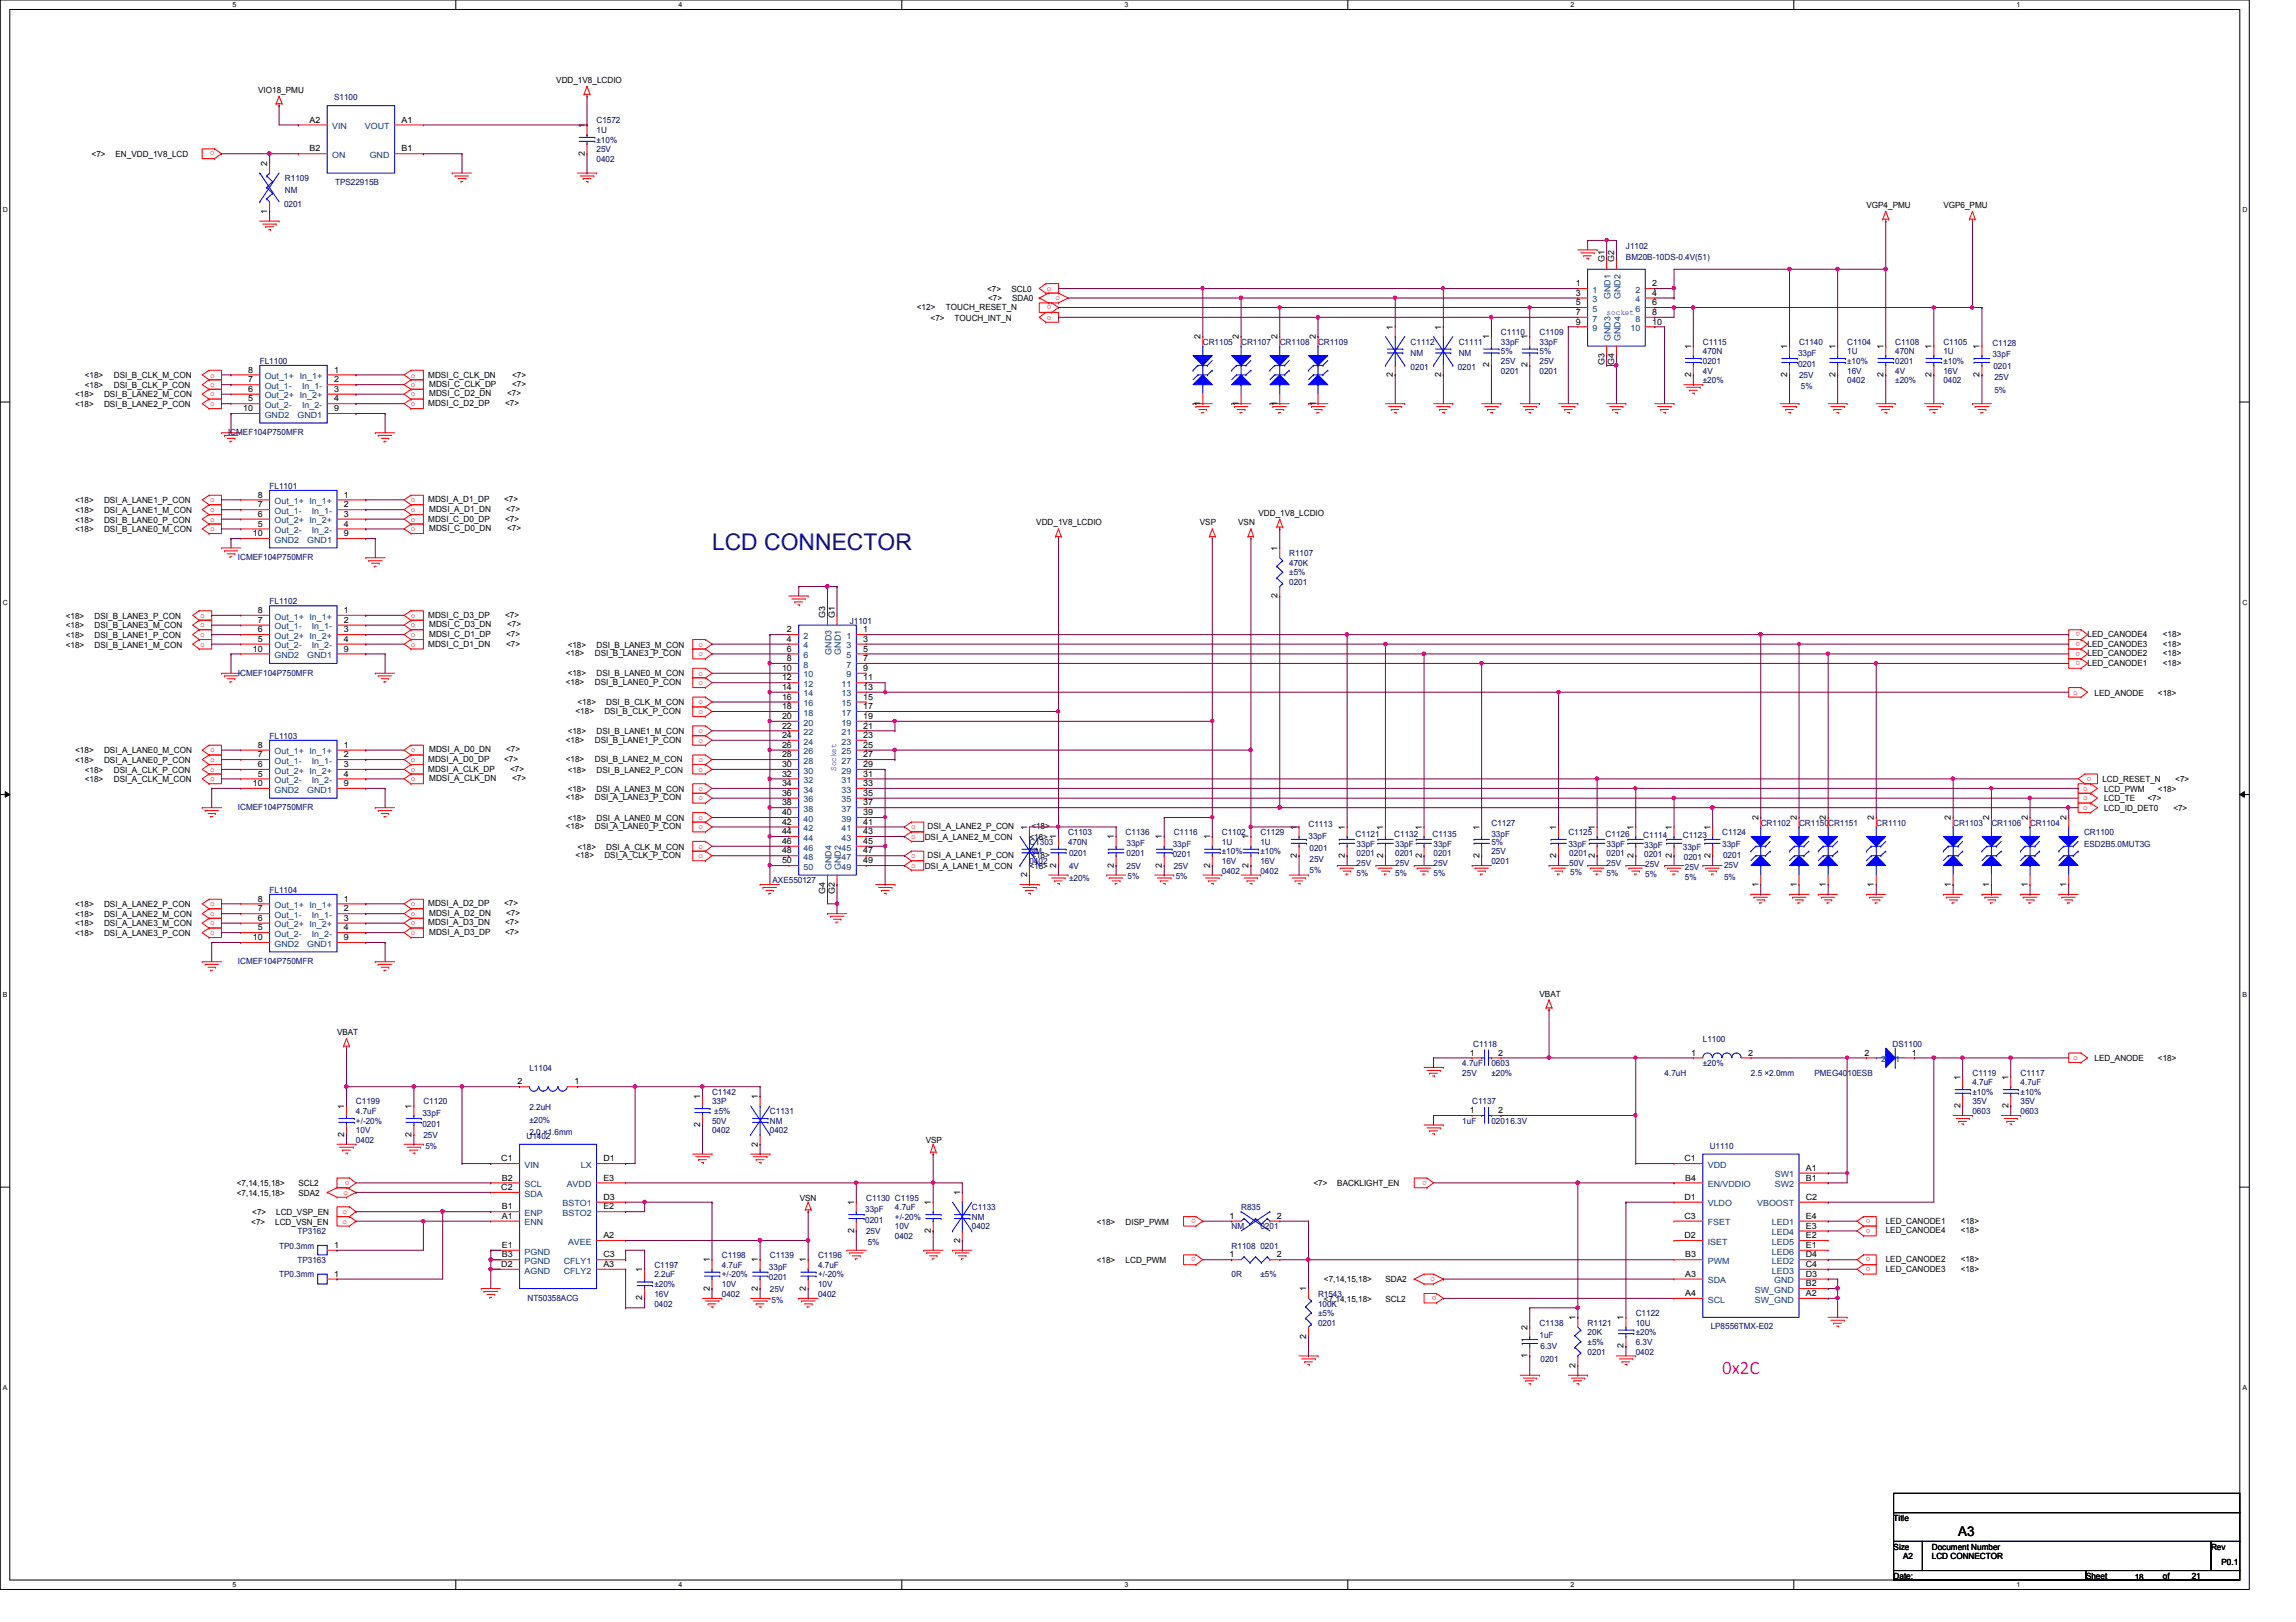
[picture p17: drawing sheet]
<svg xmlns="http://www.w3.org/2000/svg" width="297mm" height="210mm" viewBox="0 0 297 210" stroke-linecap="round" stroke-linejoin="round" font-family="sans-serif">
<defs><g id="words">
<text font-size="3" fill="#0000a0" x="92.1" y="71.1">LCD CONNECTOR</text>
<text font-size="2.5" fill="#f0f" x="222.8" y="177.8">0x2C</text>
<text font-size="1.7" x="253.3" y="198.8">A3</text>
<g font-size="1.1">
<text x="33.4" y="12">VIO18_PMU</text>
<text x="72" y="10.8">VDD_1V8_LCDIO</text>
<text x="40" y="15.9">A2</text>
<text x="51.9" y="15.9">A1</text>
<text x="75.6" y="16.5" transform="rotate(-90 75.6 16.5)">1</text>
<text x="11.9" y="20.3">&lt;7&gt;</text>
<text x="14.9" y="20.3">EN_VDD_1V8_LCD</text>
<text x="34.6" y="21.5" transform="rotate(-90 34.6 21.5)">2</text>
<text x="40" y="19.6">B2</text>
<text x="51.9" y="19.6">B1</text>
<text x="75.6" y="20.2" transform="rotate(-90 75.6 20.2)">2</text>
<text x="34.6" y="27.6" transform="rotate(-90 34.6 27.6)">1</text>
<text x="241.5" y="26.9">VGP4_PMU</text>
<text x="251.4" y="26.9">VGP6_PMU</text>
<text x="207.6" y="34" transform="rotate(-90 207.6 34)">G1</text>
<text x="208.8" y="34" transform="rotate(-90 208.8 34)">G2</text>
<text x="118.6" y="40.1">&lt;12&gt;</text>
<text x="120.4" y="41.5">&lt;7&gt;</text>
<text x="122.4" y="40.1">TOUCH_RESET_N</text>
<text x="123.5" y="41.5">TOUCH_INT_N</text>
<text x="127.7" y="37.8">&lt;7&gt;</text>
<text x="127.8" y="39">&lt;7&gt;</text>
<text x="130.8" y="37.8">SCL0</text>
<text x="130.9" y="39">SDA0</text>
<text x="203.9" y="37">1</text>
<text x="203.9" y="38.3">3</text>
<text x="203.9" y="39.5">5</text>
<text x="203.9" y="40.8">7</text>
<text x="203.9" y="42">9</text>
<text x="213.7" y="37">2</text>
<text x="213.7" y="38.3">4</text>
<text x="213.7" y="39.5">6</text>
<text x="213.7" y="40.8">8</text>
<text x="213.7" y="42">10</text>
<text x="155.3" y="43.9" transform="rotate(-90 155.3 43.9)">2</text>
<text x="160.3" y="43.9" transform="rotate(-90 160.3 43.9)">2</text>
<text x="165.3" y="43.9" transform="rotate(-90 165.3 43.9)">2</text>
<text x="170.2" y="43.9" transform="rotate(-90 170.2 43.9)">2</text>
<text x="180.2" y="42.7" transform="rotate(-90 180.2 42.7)">1</text>
<text x="186.4" y="42.7" transform="rotate(-90 186.4 42.7)">1</text>
<text x="192.7" y="47.5" transform="rotate(-90 192.7 47.5)">2</text>
<text x="192.7" y="43.9" transform="rotate(-90 192.7 43.9)">1</text>
<text x="197.6" y="47.5" transform="rotate(-90 197.6 47.5)">2</text>
<text x="197.6" y="43.9" transform="rotate(-90 197.6 43.9)">1</text>
<text x="207.6" y="47.2" transform="rotate(-90 207.6 47.2)">G3</text>
<text x="208.8" y="47.2" transform="rotate(-90 208.8 47.2)">G4</text>
<text x="218.8" y="45.1" transform="rotate(-90 218.8 45.1)">1</text>
<text x="231.2" y="45.1" transform="rotate(-90 231.2 45.1)">1</text>
<text x="237.4" y="45.1" transform="rotate(-90 237.4 45.1)">1</text>
<text x="243.7" y="45.1" transform="rotate(-90 243.7 45.1)">1</text>
<text x="249.9" y="45.1" transform="rotate(-90 249.9 45.1)">1</text>
<text x="256.1" y="45.1" transform="rotate(-90 256.1 45.1)">1</text>
<text x="9.7" y="51.4">&lt;18&gt;</text>
<text x="9.7" y="52.7">&lt;18&gt;</text>
<text x="11" y="49">&lt;18&gt;</text>
<text x="11" y="50.2">&lt;18&gt;</text>
<text x="13.5" y="51.4">DSI_B_LANE2_M_CON</text>
<text x="13.5" y="52.7">DSI_B_LANE2_P_CON</text>
<text x="14.7" y="49">DSI_B_CLK_M_CON</text>
<text x="14.7" y="50.2">DSI_B_CLK_P_CON</text>
<text x="31.5" y="53.2">10</text>
<text x="32.1" y="51.9">5</text>
<text x="32.1" y="50.7">6</text>
<text x="32.1" y="49.5">7</text>
<text x="32.1" y="48.2">8</text>
<text x="43.2" y="48.2">1</text>
<text x="43.2" y="49.5">2</text>
<text x="43.2" y="53.2">9</text>
<text x="43.2" y="50.7">3</text>
<text x="43.2" y="51.9">4</text>
<text x="55.4" y="48.9">MDSI_C_CLK_DN</text>
<text x="55.4" y="52.6">MDSI_C_D2_DP</text>
<text x="55.5" y="50.1">MDSI_C_CLK_DP</text>
<text x="55.5" y="51.3">MDSI_C_D2_DN</text>
<text x="65.4" y="52.6">&lt;7&gt;</text>
<text x="65.6" y="51.3">&lt;7&gt;</text>
<text x="66.2" y="48.9">&lt;7&gt;</text>
<text x="66.2" y="50.1">&lt;7&gt;</text>
<text x="155.3" y="52.5" transform="rotate(-90 155.3 52.5)">1</text>
<text x="160.3" y="52.5" transform="rotate(-90 160.3 52.5)">1</text>
<text x="165.3" y="52.5" transform="rotate(-90 165.3 52.5)">1</text>
<text x="170.2" y="52.5" transform="rotate(-90 170.2 52.5)">1</text>
<text x="180.2" y="48.8" transform="rotate(-90 180.2 48.8)">2</text>
<text x="186.4" y="48.8" transform="rotate(-90 186.4 48.8)">2</text>
<text x="218.8" y="48.8" transform="rotate(-90 218.8 48.8)">2</text>
<text x="231.2" y="48.8" transform="rotate(-90 231.2 48.8)">2</text>
<text x="237.4" y="48.8" transform="rotate(-90 237.4 48.8)">2</text>
<text x="243.7" y="48.8" transform="rotate(-90 243.7 48.8)">2</text>
<text x="249.9" y="48.8" transform="rotate(-90 249.9 48.8)">2</text>
<text x="256.1" y="48.8" transform="rotate(-90 256.1 48.8)">2</text>
<text x="9.7" y="65.2">&lt;18&gt;</text>
<text x="13.5" y="65.2">DSI_A_LANE1_P_CON</text>
<text x="33.4" y="65.7">7</text>
<text x="33.4" y="64.4">8</text>
<text x="44.5" y="64.4">1</text>
<text x="44.5" y="65.7">2</text>
<text x="55.4" y="65">MDSI_A_D1_DP</text>
<text x="65.2" y="65">&lt;7&gt;</text>
<text x="9.7" y="66.4">&lt;18&gt;</text>
<text x="9.7" y="68.9">&lt;18&gt;</text>
<text x="9.7" y="67.6">&lt;18&gt;</text>
<text x="13.5" y="66.4">DSI_A_LANE1_M_CON</text>
<text x="13.5" y="68.9">DSI_B_LANE0_M_CON</text>
<text x="13.5" y="67.6">DSI_B_LANE0_P_CON</text>
<text x="32.7" y="69.4">10</text>
<text x="33.4" y="68.2">5</text>
<text x="33.4" y="66.9">6</text>
<text x="44.5" y="69.4">9</text>
<text x="44.5" y="66.9">3</text>
<text x="44.5" y="68.2">4</text>
<text x="55.4" y="67.5">MDSI_C_D0_DP</text>
<text x="55.5" y="66.3">MDSI_A_D1_DN</text>
<text x="55.5" y="68.7">MDSI_C_D0_DN</text>
<text x="65.4" y="67.5">&lt;7&gt;</text>
<text x="65.5" y="66.3">&lt;7&gt;</text>
<text x="65.6" y="68.7">&lt;7&gt;</text>
<text x="134.1" y="68">VDD_1V8_LCDIO</text>
<text x="155.2" y="68">VSP</text>
<text x="160.2" y="68">VSN</text>
<text x="162.8" y="66.8">VDD_1V8_LCDIO</text>
<text x="165.3" y="71.3" transform="rotate(-90 165.3 71.3)">1</text>
<text x="165.3" y="77.4" transform="rotate(-90 165.3 77.4)">2</text>
<text x="8.5" y="80.1">&lt;18&gt;</text>
<text x="8.5" y="81.3">&lt;18&gt;</text>
<text x="8.5" y="82.5">&lt;18&gt;</text>
<text x="8.5" y="83.8">&lt;18&gt;</text>
<text x="12.2" y="80.1">DSI_B_LANE3_P_CON</text>
<text x="12.2" y="81.3">DSI_B_LANE3_M_CON</text>
<text x="12.2" y="82.5">DSI_B_LANE1_P_CON</text>
<text x="12.2" y="83.8">DSI_B_LANE1_M_CON</text>
<text x="33.4" y="83.1">5</text>
<text x="33.4" y="81.8">6</text>
<text x="33.4" y="80.6">7</text>
<text x="33.4" y="79.3">8</text>
<text x="44.5" y="79.3">1</text>
<text x="44.5" y="80.6">2</text>
<text x="44.5" y="81.8">3</text>
<text x="44.5" y="83.1">4</text>
<text x="55.4" y="80">MDSI_C_D3_DP</text>
<text x="55.4" y="83.7">MDSI_C_D1_DN</text>
<text x="55.5" y="81.2">MDSI_C_D3_DN</text>
<text x="55.5" y="82.4">MDSI_C_D1_DP</text>
<text x="65.4" y="80">&lt;7&gt;</text>
<text x="65.5" y="83.7">&lt;7&gt;</text>
<text x="65.5" y="82.4">&lt;7&gt;</text>
<text x="65.6" y="81.2">&lt;7&gt;</text>
<text x="73.4" y="83.8">&lt;18&gt;</text>
<text x="77.2" y="83.8">DSI_B_LANE3_M_CON</text>
<text x="101.8" y="81.8">2</text>
<text x="101.8" y="83.1">4</text>
<text x="106.8" y="80" transform="rotate(-90 106.8 80)">G3</text>
<text x="108" y="80" transform="rotate(-90 108 80)">G1</text>
<text x="111.7" y="81.8">1</text>
<text x="111.7" y="83.1">3</text>
<text x="270.1" y="83.7">LED_CANODE3</text>
<text x="270.1" y="82.4">LED_CANODE4</text>
<text x="279.8" y="83.7">&lt;18&gt;</text>
<text x="279.8" y="82.4">&lt;18&gt;</text>
<text x="32.7" y="84.3">10</text>
<text x="44.5" y="84.3">9</text>
<text x="73.2" y="88.6">&lt;18&gt;</text>
<text x="73.2" y="84.9">&lt;18&gt;</text>
<text x="73.4" y="87.5">&lt;18&gt;</text>
<text x="77" y="88.6">DSI_B_LANE0_P_CON</text>
<text x="77" y="84.9">DSI_B_LANE3_P_CON</text>
<text x="77.2" y="87.5">DSI_B_LANE0_M_CON</text>
<text x="101.2" y="86.8">10</text>
<text x="101.2" y="88.1">12</text>
<text x="101.2" y="89.3">14</text>
<text x="101.8" y="84.3">6</text>
<text x="101.8" y="85.6">8</text>
<text x="111.7" y="84.3">5</text>
<text x="111.7" y="85.6">7</text>
<text x="111.7" y="86.8">9</text>
<text x="111.7" y="88.1">11</text>
<text x="111.7" y="89.3">13</text>
<text x="270.1" y="84.9">LED_CANODE2</text>
<text x="270.1" y="86.2">LED_CANODE1</text>
<text x="279.8" y="84.9">&lt;18&gt;</text>
<text x="279.8" y="86.2">&lt;18&gt;</text>
<text x="73.4" y="95">&lt;18&gt;</text>
<text x="74.5" y="92.4">&lt;18&gt;</text>
<text x="74.7" y="91.3">&lt;18&gt;</text>
<text x="77.2" y="95">DSI_B_LANE1_M_CON</text>
<text x="78.2" y="92.4">DSI_B_CLK_P_CON</text>
<text x="78.4" y="91.3">DSI_B_CLK_M_CON</text>
<text x="101.2" y="90.6">16</text>
<text x="101.2" y="91.8">18</text>
<text x="101.2" y="93">20</text>
<text x="101.2" y="94.3">22</text>
<text x="101.2" y="95.5">24</text>
<text x="111.7" y="90.6">15</text>
<text x="111.7" y="91.8">17</text>
<text x="111.7" y="93">19</text>
<text x="111.7" y="94.3">21</text>
<text x="111.7" y="95.5">23</text>
<text x="271" y="90">LED_ANODE</text>
<text x="279.2" y="90">&lt;18&gt;</text>
<text x="9.7" y="98.8">&lt;18&gt;</text>
<text x="9.7" y="97.5">&lt;18&gt;</text>
<text x="11" y="101.2">&lt;18&gt;</text>
<text x="11" y="100">&lt;18&gt;</text>
<text x="13.5" y="98.8">DSI_A_LANE0_P_CON</text>
<text x="13.5" y="97.5">DSI_A_LANE0_M_CON</text>
<text x="14.7" y="101.2">DSI_A_CLK_M_CON</text>
<text x="14.7" y="100">DSI_A_CLK_P_CON</text>
<text x="32.7" y="101.7">10</text>
<text x="33.4" y="100.5">5</text>
<text x="33.4" y="99.3">6</text>
<text x="33.4" y="98">7</text>
<text x="33.4" y="96.8">8</text>
<text x="44.5" y="96.8">1</text>
<text x="44.5" y="98">2</text>
<text x="44.5" y="101.7">9</text>
<text x="44.5" y="99.3">3</text>
<text x="44.5" y="100.5">4</text>
<text x="55.4" y="98.6">MDSI_A_D0_DP</text>
<text x="55.4" y="99.9">MDSI_A_CLK_DP</text>
<text x="55.5" y="97.4">MDSI_A_D0_DN</text>
<text x="55.5" y="101.1">MDSI_A_CLK_DN</text>
<text x="65.2" y="98.6">&lt;7&gt;</text>
<text x="65.5" y="97.4">&lt;7&gt;</text>
<text x="66" y="99.9">&lt;7&gt;</text>
<text x="66.2" y="101.1">&lt;7&gt;</text>
<text x="73.2" y="96.1">&lt;18&gt;</text>
<text x="73.2" y="98.6">&lt;18&gt;</text>
<text x="73.4" y="100">&lt;18&gt;</text>
<text x="77" y="96.1">DSI_B_LANE1_P_CON</text>
<text x="77" y="98.6">DSI_B_LANE2_M_CON</text>
<text x="77.2" y="100">DSI_B_LANE2_P_CON</text>
<text x="101.2" y="96.8">26</text>
<text x="101.2" y="98">28</text>
<text x="101.2" y="99.3">30</text>
<text x="101.2" y="100.5">32</text>
<text x="101.2" y="101.7">34</text>
<text x="111.7" y="96.8">25</text>
<text x="111.7" y="98">27</text>
<text x="111.7" y="99.3">29</text>
<text x="111.7" y="100.5">31</text>
<text x="111.7" y="101.7">33</text>
<text x="272" y="101.2">LCD_RESET_N</text>
<text x="281.4" y="101.2">&lt;7&gt;</text>
<text x="73.2" y="103.6">&lt;18&gt;</text>
<text x="73.2" y="107.3">&lt;18&gt;</text>
<text x="73.4" y="102.5">&lt;18&gt;</text>
<text x="73.4" y="106.2">&lt;18&gt;</text>
<text x="77" y="103.6">DSI_A_LANE3_P_CON</text>
<text x="77" y="107.3">DSI_A_LANE0_P_CON</text>
<text x="77.2" y="102.5">DSI_A_LANE3_M_CON</text>
<text x="77.2" y="106.2">DSI_A_LANE0_M_CON</text>
<text x="101.2" y="103">36</text>
<text x="101.2" y="104.2">38</text>
<text x="101.2" y="105.5">40</text>
<text x="101.2" y="106.7">42</text>
<text x="101.2" y="107.9">44</text>
<text x="111.7" y="103">35</text>
<text x="111.7" y="104.2">37</text>
<text x="111.7" y="105.5">39</text>
<text x="111.7" y="106.7">41</text>
<text x="111.7" y="107.9">43</text>
<text x="120" y="107.3">DSI_A_LANE2_P_CON</text>
<text x="132.9" y="107.4" transform="rotate(-90 132.9 107.4)">1</text>
<text x="133.4" y="107.3">&lt;18&gt;</text>
<text x="167.8" y="107.4" transform="rotate(-90 167.8 107.4)">1</text>
<text x="174" y="107.4" transform="rotate(-90 174 107.4)">1</text>
<text x="178.9" y="107.4" transform="rotate(-90 178.9 107.4)">1</text>
<text x="183.9" y="107.4" transform="rotate(-90 183.9 107.4)">1</text>
<text x="191.4" y="107.4" transform="rotate(-90 191.4 107.4)">1</text>
<text x="201.3" y="107.4" transform="rotate(-90 201.3 107.4)">1</text>
<text x="206.3" y="107.4" transform="rotate(-90 206.3 107.4)">1</text>
<text x="211.3" y="107.4" transform="rotate(-90 211.3 107.4)">1</text>
<text x="216.3" y="107.4" transform="rotate(-90 216.3 107.4)">1</text>
<text x="221.3" y="107.4" transform="rotate(-90 221.3 107.4)">1</text>
<text x="227.5" y="106.1" transform="rotate(-90 227.5 106.1)">2</text>
<text x="232.4" y="106.1" transform="rotate(-90 232.4 106.1)">2</text>
<text x="236.2" y="106.1" transform="rotate(-90 236.2 106.1)">2</text>
<text x="242.4" y="106.1" transform="rotate(-90 242.4 106.1)">2</text>
<text x="252.4" y="106.1" transform="rotate(-90 252.4 106.1)">2</text>
<text x="257.3" y="106.1" transform="rotate(-90 257.3 106.1)">2</text>
<text x="262.3" y="106.1" transform="rotate(-90 262.3 106.1)">2</text>
<text x="267.3" y="106.1" transform="rotate(-90 267.3 106.1)">2</text>
<text x="272.2" y="105">LCD_ID_DET0</text>
<text x="272.2" y="102.5">LCD_PWM</text>
<text x="272.2" y="103.7">LCD_TE</text>
<text x="277.8" y="103.7">&lt;7&gt;</text>
<text x="279.2" y="102.5">&lt;18&gt;</text>
<text x="281.2" y="105">&lt;7&gt;</text>
<text x="74.5" y="111.1">&lt;18&gt;</text>
<text x="74.7" y="109.9">&lt;18&gt;</text>
<text x="78.2" y="111.1">DSI_A_CLK_P_CON</text>
<text x="78.4" y="109.9">DSI_A_CLK_M_CON</text>
<text x="101.2" y="109.2">46</text>
<text x="101.2" y="110.4">48</text>
<text x="101.2" y="111.7">50</text>
<text x="111.7" y="109.2">45</text>
<text x="111.7" y="110.4">47</text>
<text x="111.7" y="111.7">49</text>
<text x="119.6" y="112.4">DSI_A_LANE1_M_CON</text>
<text x="119.6" y="108.7">DSI_A_LANE2_M_CON</text>
<text x="120" y="111.1">DSI_A_LANE1_P_CON</text>
<text x="132.9" y="113.5" transform="rotate(-90 132.9 113.5)">2</text>
<text x="133.2" y="112.4">&lt;18&gt;</text>
<text x="133.2" y="108.7">&lt;18&gt;</text>
<text x="133.4" y="111.1">&lt;18&gt;</text>
<text x="136.6" y="112.3" transform="rotate(-90 136.6 112.3)">2</text>
<text x="136.6" y="108.6" transform="rotate(-90 136.6 108.6)">1</text>
<text x="144.1" y="112.3" transform="rotate(-90 144.1 112.3)">2</text>
<text x="144.1" y="108.6" transform="rotate(-90 144.1 108.6)">1</text>
<text x="150.3" y="112.3" transform="rotate(-90 150.3 112.3)">2</text>
<text x="150.3" y="108.6" transform="rotate(-90 150.3 108.6)">1</text>
<text x="156.5" y="112.3" transform="rotate(-90 156.5 112.3)">2</text>
<text x="156.5" y="108.6" transform="rotate(-90 156.5 108.6)">1</text>
<text x="161.5" y="112.3" transform="rotate(-90 161.5 112.3)">2</text>
<text x="161.5" y="108.6" transform="rotate(-90 161.5 108.6)">1</text>
<text x="167.8" y="111" transform="rotate(-90 167.8 111)">2</text>
<text x="174" y="111" transform="rotate(-90 174 111)">2</text>
<text x="178.9" y="111" transform="rotate(-90 178.9 111)">2</text>
<text x="183.9" y="111" transform="rotate(-90 183.9 111)">2</text>
<text x="191.4" y="111" transform="rotate(-90 191.4 111)">2</text>
<text x="201.3" y="111" transform="rotate(-90 201.3 111)">2</text>
<text x="206.3" y="111" transform="rotate(-90 206.3 111)">2</text>
<text x="211.3" y="111" transform="rotate(-90 211.3 111)">2</text>
<text x="216.3" y="111" transform="rotate(-90 216.3 111)">2</text>
<text x="221.3" y="111" transform="rotate(-90 221.3 111)">2</text>
<text x="9.7" y="118.7">&lt;18&gt;</text>
<text x="9.7" y="117.4">&lt;18&gt;</text>
<text x="9.7" y="119.9">&lt;18&gt;</text>
<text x="13.5" y="118.7">DSI_A_LANE2_M_CON</text>
<text x="13.5" y="117.4">DSI_A_LANE2_P_CON</text>
<text x="13.5" y="119.9">DSI_A_LANE3_M_CON</text>
<text x="33.4" y="119.2">6</text>
<text x="33.4" y="117.9">7</text>
<text x="33.4" y="116.7">8</text>
<text x="44.5" y="116.7">1</text>
<text x="44.5" y="117.9">2</text>
<text x="44.5" y="119.2">3</text>
<text x="55.4" y="117.3">MDSI_A_D2_DP</text>
<text x="55.4" y="119.8">MDSI_A_D3_DN</text>
<text x="55.5" y="118.5">MDSI_A_D2_DN</text>
<text x="65.2" y="117.3">&lt;7&gt;</text>
<text x="65.4" y="119.8">&lt;7&gt;</text>
<text x="65.5" y="118.5">&lt;7&gt;</text>
<text x="106.8" y="115.7" transform="rotate(-90 106.8 115.7)">G4</text>
<text x="108" y="115.7" transform="rotate(-90 108 115.7)">G2</text>
<text x="227.5" y="114.8" transform="rotate(-90 227.5 114.8)">1</text>
<text x="232.4" y="114.8" transform="rotate(-90 232.4 114.8)">1</text>
<text x="236.2" y="114.8" transform="rotate(-90 236.2 114.8)">1</text>
<text x="242.4" y="114.8" transform="rotate(-90 242.4 114.8)">1</text>
<text x="252.4" y="114.8" transform="rotate(-90 252.4 114.8)">1</text>
<text x="257.3" y="114.8" transform="rotate(-90 257.3 114.8)">1</text>
<text x="262.3" y="114.8" transform="rotate(-90 262.3 114.8)">1</text>
<text x="267.3" y="114.8" transform="rotate(-90 267.3 114.8)">1</text>
<text x="9.7" y="121.2">&lt;18&gt;</text>
<text x="13.5" y="121.2">DSI_A_LANE3_P_CON</text>
<text x="32.7" y="121.7">10</text>
<text x="33.4" y="120.4">5</text>
<text x="44.5" y="121.7">9</text>
<text x="44.5" y="120.4">4</text>
<text x="55.5" y="121">MDSI_A_D3_DP</text>
<text x="65.4" y="121">&lt;7&gt;</text>
<text x="199.2" y="129">VBAT</text>
<text x="43.6" y="134">VBAT</text>
<text x="190.2" y="136.6">1</text>
<text x="193.8" y="136.6">2</text>
<text x="218.8" y="136.6">1</text>
<text x="226.2" y="136.6">2</text>
<text x="241.2" y="136.6">2</text>
<text x="247.4" y="136.6">1</text>
<text x="271" y="137.3">LED_ANODE</text>
<text x="279.2" y="137.3">&lt;18&gt;</text>
<text x="44.5" y="143.5" transform="rotate(-90 44.5 143.5)">1</text>
<text x="53.3" y="143.5" transform="rotate(-90 53.3 143.5)">1</text>
<text x="67" y="140.3">2</text>
<text x="74.3" y="140.3">1</text>
<text x="90.6" y="142.2" transform="rotate(-90 90.6 142.2)">1</text>
<text x="98" y="142.2" transform="rotate(-90 98 142.2)">1</text>
<text x="253.6" y="143.4" transform="rotate(-90 253.6 143.4)">2</text>
<text x="253.6" y="139.7" transform="rotate(-90 253.6 139.7)">1</text>
<text x="259.8" y="143.4" transform="rotate(-90 259.8 143.4)">2</text>
<text x="259.8" y="139.7" transform="rotate(-90 259.8 139.7)">1</text>
<text x="44.5" y="147.1" transform="rotate(-90 44.5 147.1)">2</text>
<text x="53.3" y="147.1" transform="rotate(-90 53.3 147.1)">2</text>
<text x="90.6" y="145.9" transform="rotate(-90 90.6 145.9)">2</text>
<text x="98" y="148.4" transform="rotate(-90 98 148.4)">2</text>
<text x="119.8" y="147.9">VSP</text>
<text x="190.2" y="144.1">1</text>
<text x="193.8" y="144.1">2</text>
<text x="30.6" y="154.8">&lt;7,14,15,18&gt;</text>
<text x="30.6" y="153.5">&lt;7,14,15,18&gt;</text>
<text x="38.6" y="154.8">SDA2</text>
<text x="38.6" y="153.5">SCL2</text>
<text x="64.9" y="150.3">C1</text>
<text x="64.9" y="154">C2</text>
<text x="64.9" y="152.8">B2</text>
<text x="78.1" y="150.3">D1</text>
<text x="78.1" y="155.3">D3</text>
<text x="78.1" y="152.8">E3</text>
<text x="103.5" y="155.4">VSN</text>
<text x="110.5" y="155.9" transform="rotate(-90 110.5 155.9)">1</text>
<text x="120.4" y="155.9" transform="rotate(-90 120.4 155.9)">1</text>
<text x="124.2" y="154.7" transform="rotate(-90 124.2 154.7)">1</text>
<text x="169.9" y="153.5">&lt;7&gt;</text>
<text x="173" y="153.5">BACKLIGHT_EN</text>
<text x="217.9" y="150.3">C1</text>
<text x="217.9" y="155.3">D1</text>
<text x="218" y="152.8">B4</text>
<text x="233.6" y="151.5">A1</text>
<text x="233.6" y="152.8">B1</text>
<text x="233.6" y="155.3">C2</text>
<text x="32.5" y="158.5">&lt;7&gt;</text>
<text x="32.6" y="157.2">&lt;7&gt;</text>
<text x="35.6" y="158.5">LCD_VSN_EN</text>
<text x="35.7" y="157.2">LCD_VSP_EN</text>
<text x="43.2" y="161.5">1</text>
<text x="64.9" y="157.7">A1</text>
<text x="64.9" y="156.5">B1</text>
<text x="64.9" y="161.5">E1</text>
<text x="78.1" y="160.2">A2</text>
<text x="78.1" y="156.5">E2</text>
<text x="110.5" y="159.6" transform="rotate(-90 110.5 159.6)">2</text>
<text x="120.4" y="159.6" transform="rotate(-90 120.4 159.6)">2</text>
<text x="124.2" y="160.8" transform="rotate(-90 124.2 160.8)">2</text>
<text x="141.9" y="158.5">&lt;18&gt;</text>
<text x="145.6" y="158.5">DISP_PWM</text>
<text x="159" y="157.7">1</text>
<text x="165.2" y="157.7">2</text>
<text x="217.9" y="157.7">C3</text>
<text x="217.9" y="160.2">D2</text>
<text x="233.6" y="161.5">E1</text>
<text x="233.6" y="160.2">E2</text>
<text x="233.6" y="159">E3</text>
<text x="233.6" y="157.7">E4</text>
<text x="244" y="158.4">LED_CANODE1</text>
<text x="244" y="159.6">LED_CANODE4</text>
<text x="253.7" y="158.4">&lt;18&gt;</text>
<text x="253.7" y="159.6">&lt;18&gt;</text>
<text x="43.2" y="165.2">1</text>
<text x="64.9" y="164">D2</text>
<text x="64.9" y="162.7">B3</text>
<text x="78.1" y="164">A3</text>
<text x="78.1" y="162.7">C3</text>
<text x="83.1" y="164.6" transform="rotate(-90 83.1 164.6)">1</text>
<text x="91.8" y="167" transform="rotate(-90 91.8 167)">2</text>
<text x="91.8" y="163.4" transform="rotate(-90 91.8 163.4)">1</text>
<text x="98" y="167" transform="rotate(-90 98 167)">2</text>
<text x="98" y="163.4" transform="rotate(-90 98 163.4)">1</text>
<text x="104.3" y="167" transform="rotate(-90 104.3 167)">2</text>
<text x="104.3" y="163.4" transform="rotate(-90 104.3 163.4)">1</text>
<text x="141.9" y="163.4">&lt;18&gt;</text>
<text x="145.6" y="163.4">LCD_PWM</text>
<text x="159" y="162.7">1</text>
<text x="165.2" y="162.7">2</text>
<text x="169" y="167.1" transform="rotate(-90 169 167.1)">1</text>
<text x="171.3" y="165.9">&lt;7,14,15,18&gt;</text>
<text x="179.2" y="165.9">SDA2</text>
<text x="218" y="165.2">A3</text>
<text x="218" y="167.7">A4</text>
<text x="218" y="162.7">B3</text>
<text x="233.6" y="166.5">B2</text>
<text x="233.6" y="167.7">A2</text>
<text x="233.6" y="164">C4</text>
<text x="233.6" y="165.2">D3</text>
<text x="233.6" y="162.7">D4</text>
<text x="244" y="163.3">LED_CANODE2</text>
<text x="244" y="164.6">LED_CANODE3</text>
<text x="253.7" y="163.3">&lt;18&gt;</text>
<text x="253.7" y="164.6">&lt;18&gt;</text>
<text x="83.1" y="168.3" transform="rotate(-90 83.1 168.3)">2</text>
<text x="169" y="173.3" transform="rotate(-90 169 173.3)">2</text>
<text x="171.3" y="168.4">&lt;7,14,15,18&gt;</text>
<text x="179.2" y="168.4">SCL2</text>
<text x="197.6" y="172.1" transform="rotate(-90 197.6 172.1)">2</text>
<text x="203.8" y="170.9" transform="rotate(-90 203.8 170.9)">1</text>
<text x="210.1" y="170.9" transform="rotate(-90 210.1 170.9)">1</text>
<text x="197.6" y="175.8" transform="rotate(-90 197.6 175.8)">1</text>
<text x="203.8" y="177" transform="rotate(-90 203.8 177)">2</text>
<text x="210.1" y="174.5" transform="rotate(-90 210.1 174.5)">2</text>
<text x="245" y="196.8">Title</text>
<text x="245" y="200.5">Size</text>
<text x="246.2" y="201.8">A2</text>
<text x="249.9" y="200.5">Document Number</text>
<text x="249.9" y="201.8">LCD CONNECTOR</text>
<text x="286" y="200.5">Rev</text>
<text x="287.4" y="202.5">P0.1</text>
<text x="245" y="204.3">Date:</text>
<text x="269.9" y="204.3">Sheet</text>
<text x="276.2" y="204.4">18</text>
<text x="279.8" y="204.3">of</text>
<text x="283.5" y="204.3">21</text>
</g>
<g font-size="1.1" fill="#004080">
<text x="43" y="16.7">VIN</text>
<text x="47.2" y="16.7">VOUT</text>
<text x="43" y="20.4">ON</text>
<text x="47.8" y="20.4">GND</text>
<text x="206" y="37.9">1</text>
<text x="206" y="39.1">3</text>
<text x="206" y="40.3">5</text>
<text x="206" y="41.6">7</text>
<text x="208.4" y="38.7" transform="rotate(-90 208.4 38.7)">GND1</text>
<text x="209.6" y="38.7" transform="rotate(-90 209.6 38.7)">GND2</text>
<text x="211.6" y="37.9">2</text>
<text x="211.6" y="39.1">4</text>
<text x="211.6" y="40.3">6</text>
<text x="211.6" y="41.6">8</text>
<text x="206" y="42.8">9</text>
<text x="208.4" y="44.2" transform="rotate(-90 208.4 44.2)">GND3</text>
<text x="209.6" y="44.2" transform="rotate(-90 209.6 44.2)">GND4</text>
<text x="210.9" y="42.8">10</text>
<text x="34.2" y="52.8">Out_2-</text>
<text x="34.2" y="51.6">Out_2+ In_2+</text>
<text x="34.2" y="50.3">Out_1-</text>
<text x="34.2" y="49.1">Out_1+ In_1+</text>
<text x="39.1" y="50.3">In_1-</text>
<text x="39.1" y="52.8">In_2-</text>
<text x="34.2" y="54.1">GND2</text>
<text x="38.5" y="54.1">GND1</text>
<text x="35.5" y="65.2">Out_1+ In_1+</text>
<text x="35.5" y="69">Out_2-</text>
<text x="35.5" y="67.7">Out_2+ In_2+</text>
<text x="35.5" y="70.2">GND2</text>
<text x="35.5" y="66.5">Out_1-</text>
<text x="39.7" y="70.2">GND1</text>
<text x="40.3" y="66.5">In_1-</text>
<text x="40.3" y="69">In_2-</text>
<text x="35.5" y="83.9">Out_2-</text>
<text x="35.5" y="82.7">Out_2+ In_2+</text>
<text x="35.5" y="81.4">Out_1-</text>
<text x="35.5" y="80.2">Out_1+ In_1+</text>
<text x="40.3" y="81.4">In_1-</text>
<text x="40.3" y="83.9">In_2-</text>
<text x="104" y="82.7">2</text>
<text x="104" y="83.9">4</text>
<text x="109.5" y="82.7">1</text>
<text x="109.5" y="83.9">3</text>
<text x="35.5" y="85.2">GND2</text>
<text x="39.7" y="85.2">GND1</text>
<text x="104" y="85.2">6</text>
<text x="104" y="86.4">8</text>
<text x="104" y="87.7">10</text>
<text x="104" y="88.9">12</text>
<text x="107.6" y="84.8" transform="rotate(-90 107.6 84.8)">GND3</text>
<text x="108.8" y="84.8" transform="rotate(-90 108.8 84.8)">GND1</text>
<text x="108.9" y="88.9">11</text>
<text x="109.5" y="85.2">5</text>
<text x="109.5" y="86.4">7</text>
<text x="109.5" y="87.7">9</text>
<text x="104" y="90.1">14</text>
<text x="104" y="91.4">16</text>
<text x="104" y="92.6">18</text>
<text x="104" y="93.9">20</text>
<text x="104" y="95.1">22</text>
<text x="108.9" y="90.1">13</text>
<text x="108.9" y="91.4">15</text>
<text x="108.9" y="92.6">17</text>
<text x="108.9" y="93.9">19</text>
<text x="108.9" y="95.1">21</text>
<text x="35.5" y="101.3">Out_2-</text>
<text x="35.5" y="100.1">Out_2+ In_2+</text>
<text x="35.5" y="98.8">Out_1-</text>
<text x="35.5" y="97.6">Out_1+ In_1+</text>
<text x="40.3" y="98.8">In_1-</text>
<text x="40.3" y="101.3">In_2-</text>
<text x="104" y="96.4">24</text>
<text x="104" y="97.6">26</text>
<text x="104" y="98.8">28</text>
<text x="104" y="100.1">30</text>
<text x="104" y="101.3">32</text>
<text x="108.9" y="96.4">23</text>
<text x="108.9" y="97.6">25</text>
<text x="108.9" y="98.8">27</text>
<text x="108.9" y="100.1">29</text>
<text x="108.9" y="101.3">31</text>
<text x="35.5" y="102.6">GND2</text>
<text x="39.7" y="102.6">GND1</text>
<text x="104" y="102.6">34</text>
<text x="104" y="103.8">36</text>
<text x="104" y="105.1">38</text>
<text x="104" y="106.3">40</text>
<text x="104" y="107.6">42</text>
<text x="108.9" y="102.6">33</text>
<text x="108.9" y="103.8">35</text>
<text x="108.9" y="105.1">37</text>
<text x="108.9" y="106.3">39</text>
<text x="108.9" y="107.6">41</text>
<text x="104" y="108.8">44</text>
<text x="104" y="110.1">46</text>
<text x="104" y="111.3">48</text>
<text x="104" y="112.6">50</text>
<text x="107.6" y="112.6" transform="rotate(-90 107.6 112.6)">GND4</text>
<text x="108.8" y="112.6" transform="rotate(-90 108.8 112.6)">GND2</text>
<text x="108.9" y="108.8">43</text>
<text x="108.9" y="110.1">45</text>
<text x="108.9" y="111.3">47</text>
<text x="108.9" y="112.6">49</text>
<text x="35.5" y="118.8">Out_1-</text>
<text x="35.5" y="117.5">Out_1+ In_1+</text>
<text x="40.3" y="118.8">In_1-</text>
<text x="35.5" y="121.2">Out_2-</text>
<text x="35.5" y="120">Out_2+ In_2+</text>
<text x="35.5" y="122.5">GND2</text>
<text x="39.7" y="122.5">GND1</text>
<text x="40.3" y="121.2">In_2-</text>
<text x="243.4" y="137.5">2</text>
<text x="245.2" y="137.5">1</text>
<text x="67.9" y="153.6">SCL</text>
<text x="67.9" y="151.1">VIN</text>
<text x="67.9" y="154.9">SDA</text>
<text x="73.3" y="153.6">AVDD</text>
<text x="75.1" y="151.1">LX</text>
<text x="220.9" y="151.1">VDD</text>
<text x="220.9" y="153.6">EN/VDDIO</text>
<text x="229.6" y="152.4">SW1</text>
<text x="229.6" y="153.6">SW2</text>
<text x="67.9" y="158.6">ENN</text>
<text x="67.9" y="157.4">ENP</text>
<text x="72.8" y="156.1">BSTO1</text>
<text x="72.8" y="157.4">BSTO2</text>
<text x="73.5" y="161.1">AVEE</text>
<text x="220.9" y="158.6">FSET</text>
<text x="220.9" y="156.1">VLDO</text>
<text x="220.9" y="161.1">ISET</text>
<text x="227.3" y="156.1">VBOOST</text>
<text x="229.2" y="161.1">LED5</text>
<text x="229.2" y="159.9">LED4</text>
<text x="229.2" y="158.6">LED1</text>
<text x="67.9" y="163.6">PGND</text>
<text x="67.9" y="164.8">AGND</text>
<text x="67.9" y="162.3">PGND</text>
<text x="72.9" y="164.8">CFLY2</text>
<text x="72.9" y="163.6">CFLY1</text>
<text x="220.9" y="166.1">SDA</text>
<text x="220.9" y="163.6">PWM</text>
<text x="227" y="167.3">SW_GND</text>
<text x="229.2" y="164.8">LED3</text>
<text x="229.2" y="163.6">LED2</text>
<text x="229.2" y="162.3">LED6</text>
<text x="229.5" y="166.1">GND</text>
<text x="220.9" y="168.6">SCL</text>
<text x="227" y="168.6">SW_GND</text>
</g>
<g font-size="1.1" fill="#000080">
<text x="43.2" y="13">S1100</text>
<text x="77.2" y="16">C1572</text>
<text x="77.2" y="17.2">1U</text>
<text x="36.9" y="23.5">R1109</text>
<text x="43.3" y="24">TPS22915B</text>
<text x="77.2" y="21">0402</text>
<text x="77.2" y="19.7">25V</text>
<text x="77.2" y="18.5">±10%</text>
<text x="36.7" y="26.8">0201</text>
<text x="36.9" y="24.9">NM</text>
<text x="210.4" y="32.2">J1102</text>
<text x="210.4" y="33.7">BM20B-10DS-0.4V(51)</text>
<text x="33.6" y="47.1">FL1100</text>
<text x="155.6" y="44.6">CR1105</text>
<text x="160.6" y="44.6">CR1107</text>
<text x="165.6" y="44.6">CR1108</text>
<text x="170.5" y="44.6">CR1109</text>
<text x="182.5" y="44.6">C1112</text>
<text x="182.5" y="46.1">NM</text>
<text x="182.5" y="47.8">0201</text>
<text x="188.6" y="47.8">0201</text>
<text x="188.7" y="44.6">C1111</text>
<text x="188.7" y="46.1">NM</text>
<text x="194.2" y="43.3">C1110</text>
<text x="194.2" y="44.6">33pF</text>
<text x="194.2" y="47.1">25V</text>
<text x="194.2" y="45.8">5%</text>
<text x="199.2" y="43.3">C1109</text>
<text x="199.2" y="44.6">33pF</text>
<text x="199.2" y="47.1">25V</text>
<text x="199.2" y="45.8">5%</text>
<text x="220.3" y="44.6">C1115</text>
<text x="220.3" y="45.8">470N</text>
<text x="220.3" y="47.1">0201</text>
<text x="232.6" y="46.1">33pF</text>
<text x="232.6" y="47.5">0201</text>
<text x="232.7" y="44.6">C1140</text>
<text x="239" y="44.6">C1104</text>
<text x="239" y="45.8">1U</text>
<text x="239" y="47.1">±10%</text>
<text x="245.2" y="44.6">C1108</text>
<text x="245.2" y="45.8">470N</text>
<text x="245.2" y="47.1">0201</text>
<text x="251.4" y="44.6">C1105</text>
<text x="251.4" y="45.8">1U</text>
<text x="251.4" y="47.1">±10%</text>
<text x="257.8" y="44.7">C1128</text>
<text x="257.8" y="46.2">33pF</text>
<text x="257.9" y="47.7">0201</text>
<text x="194.2" y="48.3">0201</text>
<text x="199.2" y="48.3">0201</text>
<text x="220.3" y="48.3">4V</text>
<text x="220.3" y="49.6">±20%</text>
<text x="232.7" y="49">25V</text>
<text x="233" y="50.3">5%</text>
<text x="239" y="49.6">0402</text>
<text x="239" y="48.3">16V</text>
<text x="245.2" y="48.3">4V</text>
<text x="245.2" y="49.6">±20%</text>
<text x="251.4" y="49.6">0402</text>
<text x="251.4" y="48.3">16V</text>
<text x="258" y="49.2">25V</text>
<text x="258" y="50.8">5%</text>
<text x="29.5" y="56.3">ICMEF104P750MFR</text>
<text x="34.9" y="63.3">FL1101</text>
<text x="166.8" y="72">R1107</text>
<text x="30.8" y="72.5">ICMEF104P750MFR</text>
<text x="166.8" y="73.2">470K</text>
<text x="166.8" y="74.5">±5%</text>
<text x="166.8" y="75.7">0201</text>
<text x="34.9" y="78.2">FL1102</text>
<text x="109.9" y="80.7">J1101</text>
<text x="30.8" y="87.4">ICMEF104P750MFR</text>
<text x="34.9" y="95.6">FL1103</text>
<text x="30.8" y="104.9">ICMEF104P750MFR</text>
<text x="169.3" y="107.1">C1113</text>
<text x="193" y="106.8">C1127</text>
<text x="227.8" y="106.8">CR1102</text>
<text x="232.7" y="106.8">CR1150CR1151</text>
<text x="242.7" y="106.8">CR1110</text>
<text x="252.7" y="106.8">CR1103</text>
<text x="257.6" y="106.8">CR1106</text>
<text x="262.6" y="106.8">CR1104</text>
<text x="133.2" y="109.3">C1303</text>
<text x="133.2" y="110.6">NM</text>
<text x="133.2" y="111.8">0402</text>
<text x="138.2" y="108.1">C1103</text>
<text x="138.2" y="109.3">470N</text>
<text x="138.3" y="110.8">0201</text>
<text x="138.3" y="112.4">4V</text>
<text x="145.6" y="108.1">C1136</text>
<text x="145.8" y="109.4">33pF</text>
<text x="145.8" y="110.8">0201</text>
<text x="145.8" y="112.4">25V</text>
<text x="145.9" y="113.8">5%</text>
<text x="151.7" y="109.6">33pF</text>
<text x="151.7" y="111">0201</text>
<text x="151.8" y="108.1">C1116</text>
<text x="151.8" y="112.4">25V</text>
<text x="152.1" y="113.8">5%</text>
<text x="158.1" y="108.1">C1102</text>
<text x="158.1" y="109.3">1U</text>
<text x="158.1" y="113.1">0402</text>
<text x="158.1" y="111.8">16V</text>
<text x="158.1" y="110.6">±10%</text>
<text x="163.1" y="108.1">C1129</text>
<text x="163.1" y="109.3">1U</text>
<text x="163.1" y="113.1">0402</text>
<text x="163.1" y="111.8">16V</text>
<text x="163.1" y="110.6">±10%</text>
<text x="169.3" y="108.6">33pF</text>
<text x="169.4" y="110.1">0201</text>
<text x="169.4" y="111.5">25V</text>
<text x="169.4" y="112.9">5%</text>
<text x="175.4" y="108.3">C1121</text>
<text x="175.5" y="109.6">33pF</text>
<text x="175.5" y="110.8">0201</text>
<text x="175.5" y="112.1">25V</text>
<text x="175.5" y="113.4">5%</text>
<text x="180.4" y="108.3">C1132</text>
<text x="180.5" y="109.6">33pF</text>
<text x="180.5" y="110.8">0201</text>
<text x="180.5" y="112.1">25V</text>
<text x="180.5" y="113.4">5%</text>
<text x="185.3" y="108.3">C1135</text>
<text x="185.5" y="109.6">33pF</text>
<text x="185.5" y="110.8">0201</text>
<text x="185.5" y="112.1">25V</text>
<text x="185.5" y="113.4">5%</text>
<text x="193" y="108.3">33pF</text>
<text x="193" y="111.8">0201</text>
<text x="193" y="110.6">25V</text>
<text x="193" y="109.3">5%</text>
<text x="202.9" y="108.1">C1125</text>
<text x="202.9" y="109.6">33pF</text>
<text x="203" y="110.8">0201</text>
<text x="203" y="112.1">50V</text>
<text x="203.2" y="113.3">5%</text>
<text x="207.7" y="108.3">C1126</text>
<text x="207.9" y="109.6">33pF</text>
<text x="207.9" y="110.8">0201</text>
<text x="207.9" y="112.1">25V</text>
<text x="207.9" y="113.4">5%</text>
<text x="212.6" y="108.5">C1114</text>
<text x="212.7" y="109.7">33pF</text>
<text x="212.7" y="111">0201</text>
<text x="212.8" y="112.2">25V</text>
<text x="212.8" y="113.5">5%</text>
<text x="217.7" y="108.5">C1123</text>
<text x="217.7" y="109.9">33pF</text>
<text x="217.8" y="111.3">0201</text>
<text x="218" y="112.6">25V</text>
<text x="218" y="113.9">5%</text>
<text x="222.8" y="108.1">C1124</text>
<text x="222.8" y="109.6">33pF</text>
<text x="222.9" y="111.1">0201</text>
<text x="223.1" y="112.3">25V</text>
<text x="223.1" y="113.9">5%</text>
<text x="269.6" y="108.1">CR1100</text>
<text x="269.6" y="109.6">ESD2B5.0MUT3G</text>
<text x="34.9" y="115.5">FL1104</text>
<text x="99.9" y="114.3">AXE550127</text>
<text x="138.3" y="114">±20%</text>
<text x="30.8" y="124.8">ICMEF104P750MFR</text>
<text x="189.2" y="138">4.7uF</text>
<text x="190.6" y="135.5">C1118</text>
<text x="193" y="138">0603</text>
<text x="220.3" y="134.8">L1100</text>
<text x="220.3" y="138">±20%</text>
<text x="244.9" y="135.5">DS1100</text>
<text x="46.1" y="142.9">C1199</text>
<text x="54.8" y="142.9">C1120</text>
<text x="68.5" y="138.6">L1104</text>
<text x="68.5" y="143.7">2.2uH</text>
<text x="92.1" y="141.7">C1142</text>
<text x="92.1" y="142.9">33P</text>
<text x="189.2" y="139.2">25V</text>
<text x="190.5" y="142.9">C1137</text>
<text x="193" y="139.2">±20%</text>
<text x="215.3" y="139.2">4.7uH</text>
<text x="226.5" y="139.2">2.5 ×2.0mm</text>
<text x="234.7" y="139.2">PMEG4010ESB</text>
<text x="255.2" y="139.2">C1119</text>
<text x="255.2" y="140.4">4.7uF</text>
<text x="255.2" y="142.9">35V</text>
<text x="255.2" y="141.7">±10%</text>
<text x="261.4" y="139.2">C1117</text>
<text x="261.4" y="140.4">4.7uF</text>
<text x="261.4" y="142.9">35V</text>
<text x="261.4" y="141.7">±10%</text>
<text x="46.1" y="144.2">4.7uF</text>
<text x="46.1" y="147.9">0402</text>
<text x="46.1" y="146.6">10V</text>
<text x="46.1" y="145.4">+/-20%</text>
<text x="54.6" y="144.4">33pF</text>
<text x="54.6" y="145.8">0201</text>
<text x="54.8" y="147.3">25V</text>
<text x="55" y="148.6">5%</text>
<text x="68.1" y="147.4">U1402</text>
<text x="68.5" y="145.3">±20%</text>
<text x="68.5" y="146.9">2.0 ×1.6mm</text>
<text x="92.1" y="146.6">0402</text>
<text x="92.1" y="145.4">50V</text>
<text x="92.4" y="144.2">±5%</text>
<text x="99.6" y="144.2">C1131</text>
<text x="99.6" y="145.4">NM</text>
<text x="99.6" y="146.6">0402</text>
<text x="189.2" y="145.4">1uF</text>
<text x="193" y="145.4">02016.3V</text>
<text x="221.2" y="148.6">U1110</text>
<text x="255.2" y="144.2">0603</text>
<text x="261.4" y="144.2">0603</text>
<text x="112.1" y="155.4">C1130 C1195</text>
<text x="36.1" y="161.6">TP0.3mm</text>
<text x="38.5" y="159.7">TP3162</text>
<text x="111.9" y="156.8">33pF</text>
<text x="111.9" y="158.2">0201</text>
<text x="112.1" y="159.7">25V</text>
<text x="112.3" y="161.1">5%</text>
<text x="115.8" y="156.6">4.7uF</text>
<text x="115.8" y="160.4">0402</text>
<text x="115.8" y="159.1">10V</text>
<text x="115.8" y="157.9">+/-20%</text>
<text x="125.7" y="156.6">C1133</text>
<text x="125.7" y="157.9">NM</text>
<text x="125.7" y="159.1">0402</text>
<text x="159.3" y="161.6">R1108</text>
<text x="159.3" y="159.1">NM</text>
<text x="160.6" y="156.6">R835</text>
<text x="163.1" y="159.1">0201</text>
<text x="163.1" y="161.6">0201</text>
<text x="36.1" y="165.3">TP0.3mm</text>
<text x="38.5" y="163.4">TP3163</text>
<text x="84.7" y="164.1">C1197</text>
<text x="84.7" y="165.3">2.2uF</text>
<text x="84.7" y="167.8">16V</text>
<text x="84.7" y="166.6">±20%</text>
<text x="93.4" y="162.9">C1198</text>
<text x="93.4" y="164.1">4.7uF</text>
<text x="93.4" y="167.8">0402</text>
<text x="93.4" y="166.6">10V</text>
<text x="93.4" y="165.3">+/-20%</text>
<text x="99.5" y="164.3">33pF</text>
<text x="99.5" y="165.7">0201</text>
<text x="99.6" y="162.9">C1139</text>
<text x="99.6" y="167.2">25V</text>
<text x="105.8" y="162.9">C1196</text>
<text x="105.8" y="164.1">4.7uF</text>
<text x="105.8" y="167.8">0402</text>
<text x="105.8" y="166.6">10V</text>
<text x="105.8" y="165.3">+/-20%</text>
<text x="159.3" y="165.3">0R</text>
<text x="163.1" y="165.3">±5%</text>
<text x="170.5" y="167.8">R1543</text>
<text x="68.2" y="168.3">NT50358ACG</text>
<text x="84.7" y="169.1">0402</text>
<text x="99.8" y="168.6">5%</text>
<text x="170.5" y="169.1">100K</text>
<text x="170.5" y="170.3">±5%</text>
<text x="170.5" y="171.5">0201</text>
<text x="199.2" y="171.7">C1138</text>
<text x="199.2" y="173.2">1uF</text>
<text x="205.4" y="171.5">R1121</text>
<text x="205.4" y="172.8">20K</text>
<text x="211.6" y="170.3">C1122</text>
<text x="211.6" y="171.5">10U</text>
<text x="211.6" y="172.8">±20%</text>
<text x="221.3" y="172">LP8556TMX-E02</text>
<text x="199.3" y="176.3">0201</text>
<text x="199.3" y="174.5">6.3V</text>
<text x="205.4" y="174">±5%</text>
<text x="205.4" y="175.3">0201</text>
<text x="211.6" y="175.3">0402</text>
<text x="211.6" y="174">6.3V</text>
</g>
<g font-size="1.1" fill="#f00">
<text x="27.8" y="19.6" transform="rotate(180 27.8 19.6)">o</text>
<text x="135.4" y="41.4">o</text>
<text x="135.4" y="37.6">o</text>
<text x="136.1" y="39.5" transform="rotate(180 136.1 39.5)">o</text>
<text x="136.6" y="38.9">o</text>
<text x="27.2" y="48.9">o</text>
<text x="27.2" y="50.1">o</text>
<text x="27.2" y="51.3">o</text>
<text x="27.2" y="52.6">o</text>
<text x="53.2" y="48.9">o</text>
<text x="53.2" y="50.1">o</text>
<text x="53.2" y="51.3">o</text>
<text x="53.2" y="52.6">o</text>
<text x="27.2" y="65">o</text>
<text x="53.2" y="65">o</text>
<text x="27.2" y="66.3">o</text>
<text x="27.2" y="68.7">o</text>
<text x="27.2" y="67.5">o</text>
<text x="53.2" y="66.3">o</text>
<text x="53.2" y="68.7">o</text>
<text x="53.2" y="67.5">o</text>
<text x="25.9" y="80">o</text>
<text x="25.9" y="81.2">o</text>
<text x="25.9" y="82.4">o</text>
<text x="25.9" y="83.7">o</text>
<text x="53.2" y="80">o</text>
<text x="53.2" y="81.2">o</text>
<text x="53.2" y="82.4">o</text>
<text x="53.2" y="83.7">o</text>
<text x="90.4" y="83.7">o</text>
<text x="269.1" y="83.1" transform="rotate(180 269.1 83.1)">o</text>
<text x="269.1" y="81.8" transform="rotate(180 269.1 81.8)">o</text>
<text x="90.4" y="87.4">o</text>
<text x="90.4" y="88.6">o</text>
<text x="90.4" y="84.9">o</text>
<text x="268.2" y="89.9">o</text>
<text x="269.1" y="84.3" transform="rotate(180 269.1 84.3)">o</text>
<text x="269.1" y="85.6" transform="rotate(180 269.1 85.6)">o</text>
<text x="90.4" y="92.4">o</text>
<text x="90.4" y="91.1">o</text>
<text x="90.4" y="94.9">o</text>
<text x="27.2" y="98.6">o</text>
<text x="27.2" y="97.4">o</text>
<text x="27.2" y="101.1">o</text>
<text x="27.2" y="99.9">o</text>
<text x="53.2" y="98.6">o</text>
<text x="53.2" y="97.4">o</text>
<text x="53.2" y="101.1">o</text>
<text x="53.2" y="99.9">o</text>
<text x="90.4" y="96.1">o</text>
<text x="90.4" y="98.6">o</text>
<text x="90.4" y="99.9">o</text>
<text x="270.6" y="100.5" transform="rotate(180 270.6 100.5)">o</text>
<text x="90.4" y="103.6">o</text>
<text x="90.4" y="102.4">o</text>
<text x="90.4" y="107.3">o</text>
<text x="90.4" y="106.1">o</text>
<text x="117.9" y="107.3">o</text>
<text x="269.5" y="104.9">o</text>
<text x="269.5" y="102.4">o</text>
<text x="269.5" y="103.6">o</text>
<text x="90.4" y="109.8">o</text>
<text x="90.4" y="111.1">o</text>
<text x="117.9" y="112.3">o</text>
<text x="117.9" y="111.1">o</text>
<text x="117.9" y="108.6">o</text>
<text x="27.2" y="118.5">o</text>
<text x="27.2" y="117.3">o</text>
<text x="27.2" y="119.8">o</text>
<text x="53.2" y="117.3">o</text>
<text x="53.2" y="118.5">o</text>
<text x="53.2" y="119.8">o</text>
<text x="27.2" y="121">o</text>
<text x="53.2" y="121">o</text>
<text x="268.2" y="137.2">o</text>
<text x="44.4" y="154.6">o</text>
<text x="45.2" y="152.8" transform="rotate(180 45.2 152.8)">o</text>
<text x="184.6" y="152.8" transform="rotate(180 184.6 152.8)">o</text>
<text x="44.3" y="157.1">o</text>
<text x="44.3" y="158.4">o</text>
<text x="154.7" y="157.7" transform="rotate(180 154.7 157.7)">o</text>
<text x="242" y="157.7" transform="rotate(180 242 157.7)">o</text>
<text x="242" y="159" transform="rotate(180 242 159)">o</text>
<text x="154.7" y="162.7" transform="rotate(180 154.7 162.7)">o</text>
<text x="185.1" y="165.8">o</text>
<text x="185.8" y="167.7" transform="rotate(180 185.8 167.7)">o</text>
<text x="242" y="162.7" transform="rotate(180 242 162.7)">o</text>
<text x="242" y="164" transform="rotate(180 242 164)">o</text>
</g>
<g font-size="1.1" fill="#00f">
<text x="207.9" y="40.7">socket</text>
<text x="108.2" y="99.8" transform="rotate(-90 108.2 99.8)">Socket</text>
</g>
<g font-size=".9">
<text x="30.1" y=".9">5</text>
<text x="87.8" y=".9">4</text>
<text x="145.5" y=".9">3</text>
<text x="203.2" y=".9">2</text>
<text x="260.9" y=".9">1</text>
<text x=".4" y="27.4">D</text>
<text x="290.1" y="27.4">D</text>
<text x=".4" y="78.2">C</text>
<text x="290.1" y="78.2">C</text>
<text x=".4" y="129">B</text>
<text x="290.1" y="129">B</text>
<text x=".4" y="179.8">A</text>
<text x="290.1" y="179.8">A</text>
<text x="30.1" y="205.4">5</text>
<text x="87.8" y="205.4">4</text>
<text x="145.5" y="205.4">3</text>
<text x="203.2" y="205.4">2</text>
<text x="260.9" y="205.4">1</text>
</g>
</g></defs>
<path d="M0 0h291v205.7h-291zM1.3 1.2h288.5v203.3h-288.5z" fill="none" stroke="#000" stroke-width=".13"/>
<g fill="#fff">
<path d="M30.1 .1h.5v1h-.5z"/>
<path d="M30.1 204.6h.5v1h-.5z"/>
</g>
<path d="M59 0v1.2M59 204.5v1.2" fill="none" stroke="#000" stroke-width=".13"/>
<g fill="#fff">
<path d="M87.8 .1h.5v1h-.5z"/>
<path d="M87.8 204.6h.5v1h-.5z"/>
</g>
<path d="M116.7 0v1.2M116.7 204.5v1.2" fill="none" stroke="#000" stroke-width=".13"/>
<g fill="#fff">
<path d="M145.5 .1h.5v1h-.5z"/>
<path d="M145.5 204.6h.5v1h-.5z"/>
</g>
<path d="M174.4 0v1.2M174.4 204.5v1.2" fill="none" stroke="#000" stroke-width=".13"/>
<g fill="#fff">
<path d="M203.2 .1h.5v1h-.5z"/>
<path d="M203.2 204.6h.5v1h-.5z"/>
</g>
<path d="M232.1 0v1.2M232.1 204.5v1.2" fill="none" stroke="#000" stroke-width=".13"/>
<g fill="#fff">
<path d="M260.9 .1h.5v1h-.5z"/>
<path d="M260.9 204.6h.5v1h-.5z"/>
<path d="M.4 26.6h.6v1h-.6z"/>
<path d="M290.1 26.6h.6v1h-.6z"/>
<path d="M.4 77.4h.6v1h-.6z"/>
<path d="M290.1 77.4h.6v1h-.6z"/>
</g>
<path d="M0 52h1.3M289.8 52h1.2" fill="none" stroke="#000" stroke-width=".13"/>
<g fill="#fff">
<path d="M.4 128.2h.6v1h-.6z"/>
<path d="M290.1 128.2h.6v1h-.6z"/>
</g>
<path d="M0 102.8h1.3M.7 102.4l.6 .4-.6 .4zM289.8 102.8l.6-.4v.8zM289.8 102.8h1.2" fill="none" stroke="#000" stroke-width=".13"/>
<path d="M.7 102.4l.6 .4-.6 .4zM289.8 102.8l.6-.4v.8z" fill="#000"/>
<g fill="#fff">
<path d="M.4 179h.5v1h-.5z"/>
<path d="M290.1 179h.6v1h-.6z"/>
</g>
<path d="M0 153.6h1.3M289.8 153.6h1.2M245 193.3h44.8v2.4h-44.8zM245 195.7h44.8v3.8h-44.8zM245 199.5h3.7v3.7h-3.7zM248.7 199.5h37.3v3.7h-37.3zM286 199.5h3.8v3.7h-3.8zM245 203.2h24.9v1.3h-24.9zM269.9 203.2h19.9v1.3h-19.9z" fill="none" stroke="#000" stroke-width=".13"/>
<g fill="none" stroke="#f00" stroke-width=".13">
<path d="M27.8 19.3h.1M27.8 19.3h-1.6v1.2h1.6M27.8 19.3l.9 .6-.9 .6M35.7 13.4h.1M35.7 13.4h.8M36.1 13.7h.1M36.1 12.4h.1M36.1 13.4v.3M36.1 12.4l.4 1M36.1 12.4l-.4 1M36.5 13.4h.1M75.6 12.2h.1"/>
<path d="M75.6 12.2h.7M75.9 12.4h.1M75.9 11.2h.1M75.9 12.2v.2M75.9 11.2l.4 1M75.9 11.2l-.3 1M76.3 12.2h.1M27.8 20.5h.1M33.6 28.6h2.5M34 29h1.7M34.4 29.3h.1M34.4 29.3h1"/>
<path d="M34.8 29.7h.2M35 29.7h.1M35.7 29h.1M36.1 28.6h.1M58.5 22.4h.1M58.5 22.4h2.5M58.9 22.8h.1M58.9 22.8h1.7M59.3 23.1h1M59.6 23.5h.1M59.6 23.5h.3M60.3 23.1h.1"/>
<path d="M74.7 22.4h2.5M75.1 22.8h1.7M75.4 23.1h.1M75.4 23.1h1.1M75.8 23.5h.3M76.1 23.5h.1M76.8 22.8h.1M77.2 22.4h.1M134.4 38.6h.1M134.4 38.6l1.3 .6M135.3 36.7h.1M135.3 37.9h.1"/>
<path d="M135.3 36.7h1.6v1.2h-1.6M135.3 36.7l-.9 .6 .9 .6M135.7 37.9h.1M135.7 39.2h.1M135.7 37.9l-1.3 .7M135.7 37.9h1.2M135.7 39.2h1.2M136.1 39.2h.1M136.1 39.2h-1.7v1.2h1.7M136.1 39.2l.8 .6-.8 .6M136.9 37.9h.1M136.9 39.2h.1"/>
<path d="M136.9 37.9l1.3 .7M138.2 38.6h.1M138.2 38.6l-1.3 .6M204.1 32.3h2.5M204.5 32.7h1.7M204.9 33.1h.1M204.9 33.1h1M205.3 33.4h.2M205.5 33.4h.1M206.2 32.7h.1M206.6 32.3h.1M243.6 28.4h.1"/>
<path d="M243.6 28.4h.7M244 28.6h.1M244 27.3h.1M244 28.4v.2M244 27.3l-.4 1.1M244 27.3l.3 1.1M244.3 28.4h.1M254.8 28.4h.1M254.8 28.4h.7M255.2 28.6h.1M255.2 27.3h.1M255.2 28.4v.2"/>
<path d="M255.2 27.3l-.4 1.1M255.2 27.3l.3 1.1M255.5 28.4h.1M27 47.9h.1M27 49.1h.1M27 47.9h1.7v1.2h-1.7M27 50.4h.1M27 49.1h1.7v1.3h-1.7M27 51.6h.1M27 50.4h1.7v1.2h-1.7M27 52.9h.1M27 51.6h1.7v1.3h-1.7"/>
<path d="M27 47.9l-.8 .6 .8 .6M27 49.1l-.8 .7 .8 .6M27 50.4l-.8 .6 .8 .6M27 51.6l-.8 .6 .8 .7M28.7 56h.1M28.7 56h2.5M29 56.3h.1M29 56.3h1.8M29.4 56.7h1M29.8 57.1h.1M29.8 57.1h.2M30.4 56.7h.1"/>
<path d="M48.6 56h.1M48.6 56h2.5M48.9 56.3h.1M48.9 56.3h1.8M49.3 56.7h1M49.7 57.1h.1M49.7 57.1h.2M50.3 56.7h.1M53.2 47.9h.1M53.2 49.1h.1M53.2 47.9h1.6v1.2h-1.6M53.2 50.4h.1"/>
<path d="M53.2 49.1h1.6v1.3h-1.6M53.2 51.6h.1M53.2 50.4h1.6v1.2h-1.6M53.2 52.9h.1M53.2 51.6h1.6v1.3h-1.6M53.2 47.9l-.9 .6 .9 .6M53.2 49.1l-.9 .7 .9 .6M53.2 50.4l-.9 .6 .9 .6M53.2 51.6l-.9 .6 .9 .7M135.3 40.4h.1M135.3 41.7h.1M135.3 40.4h1.6v1.3h-1.6"/>
<path d="M135.3 40.4l-.9 .7 .9 .6M136.1 40.4h.1M154.3 52.2h.1M154.3 52.2h2.5M154.7 52.6h.1M154.7 52.6h1.8M155.1 53h1M155.5 53.4h.1M155.5 53.4h.2M156.1 53h.1M159.3 52.2h.1M159.3 52.2h2.5"/>
<path d="M159.7 52.6h.1M159.7 52.6h1.8M160.1 53h1M160.4 53.4h.1M160.4 53.4h.3M161.1 53h.1M164.3 52.2h.1M164.3 52.2h2.5M164.7 52.6h.1M164.7 52.6h1.7M165.1 53h1M165.4 53.4h.1"/>
<path d="M165.4 53.4h.3M166.1 53h.1M169.3 52.2h.1M169.3 52.2h2.5M169.7 52.6h.1M169.7 52.6h1.7M170 53h1M170.4 53.4h.1M170.4 53.4h.2M171 53h.1M179.2 52.2h2.5M179.6 52.6h1.8"/>
<path d="M180 53h.1M180 53h1M180.4 53.4h.2M180.6 53.4h.1M181.4 52.6h.1M181.7 52.2h.1M185.5 52.2h2.5M185.8 52.6h1.8M186.2 53h.1M186.2 53h1M186.6 53.4h.3M186.9 53.4h.1"/>
<path d="M187.6 52.6h.1M188 52.2h.1M191.7 52.2h2.5M192.1 52.6h1.7M192.4 53h.1M192.4 53h1M192.8 53.4h.3M193.1 53.4h.1M193.8 52.6h.1M194.2 52.2h.1M196.7 52.2h2.5M197.1 52.6h1.7"/>
<path d="M197.4 53h.1M197.4 53h1M197.8 53.4h.2M198 53.4h.1M198.8 52.6h.1M199.2 52.2h.1M201.6 52.2h2.5M202 52.6h1.7M202.4 53h.1M202.4 53h1M202.8 53.4h.2M203 53.4h.1"/>
<path d="M203.7 52.6h.1M204.1 52.2h.1M207.9 52.2h2.5M208.2 52.6h1.8M208.6 53h.1M208.6 53h1M209 53.4h.3M209.3 53.4h.1M210 52.6h.1M210.4 52.2h.1M214.1 52.2h2.5M214.5 52.6h1.7"/>
<path d="M214.8 53h.1M214.8 53h1.1M215.2 53.4h.3M215.5 53.4h.1M216.2 52.6h.1M216.6 52.2h.1M217.8 49.8h2.5M218.2 50.1h1.8M218.6 50.5h.1M218.6 50.5h1M218.9 50.9h.3M219.2 50.9h.1"/>
<path d="M220 50.1h.1M220.3 49.8h.1M230.3 52.2h2.4M230.6 52.6h1.8M231 53h.1M231 53h1M231.4 53.4h.2M231.6 53.4h.1M232.4 52.6h.1M232.7 52.2h.1M236.5 52.2h2.5M236.9 52.6h1.7"/>
<path d="M237.2 53h.1M237.2 53h1M237.6 53.4h.3M237.9 53.4h.1M238.6 52.6h.1M239 52.2h.1M242.7 52.2h2.5M243.1 52.6h1.8M243.5 53h.1M243.5 53h1M243.8 53.4h.3M244.1 53.4h.1"/>
<path d="M244.9 52.6h.1M245.2 52.2h.1M249 52.2h2.4M249.3 52.6h1.8M249.7 53h.1M249.7 53h1M250.1 53.4h.2M250.3 53.4h.1M251.1 52.6h.1M251.4 52.2h.1M255.2 52.2h.1M255.2 52.2h2.4"/>
<path d="M255.5 52.6h.1M255.5 52.6h1.8M255.9 53h1M256.3 53.4h.1M256.3 53.4h.2M256.9 53h.1M25.8 79h.1M25.8 79h1.6v1.3h-1.6M25.8 79l-.9 .6 .9 .7M27 65.3h.1M27 66.6h.1M27 65.3h1.7v1.3h-1.7"/>
<path d="M27 64.1h.1M27 64.1h1.7v1.2h-1.7M27 67.8h.1M27 69h.1M27 67.8h1.7v1.2h-1.7M27 66.6h1.7v1.2h-1.7M27 65.3l-.8 .7 .8 .6M27 64.1l-.8 .6 .8 .6M27 67.8l-.8 .7 .8 .5M27 66.6l-.8 .6 .8 .6M28.7 70.9h.1M28.7 70.9h2.5"/>
<path d="M29 71.3h.1M29 71.3h1.8M29.4 71.7h1M29.8 72.1h.1M29.8 72.1h.2M30.4 71.7h.1M47.3 72.2h.1M47.3 72.2h2.5M47.7 72.6h.1M47.7 72.6h1.7M48 72.9h1.1M48.4 73.3h.1"/>
<path d="M48.4 73.3h.3M49.1 72.9h.1M53.2 65.3h.1M53.2 66.6h.1M53.2 65.3h1.6v1.3h-1.6M53.2 64.1h.1M53.2 64.1h1.6v1.2h-1.6M53.2 67.8h.1M53.2 69h.1M53.2 67.8h1.6v1.2h-1.6M53.2 66.6h1.6v1.2h-1.6M53.2 79h.1"/>
<path d="M53.2 79h1.6v1.3h-1.6M53.2 66.6l-.9 .6 .9 .6M53.2 65.3l-.9 .7 .9 .6M53.2 64.1l-.9 .6 .9 .6M53.2 67.8l-.9 .7 .9 .5M53.2 79l-.9 .6 .9 .7M102.1 77.1h2.5M102.4 77.5h1.8M102.8 77.9h.1M102.8 77.9h1M103.2 78.3h.3M103.5 78.3h.1"/>
<path d="M104.2 77.5h.1M104.6 77.1h.1M136.6 69.4h.1M136.6 69.4h.7M136.9 69.7h.1M136.9 68.5h.1M136.9 69.4v.3M136.9 68.5l-.3 .9M136.9 68.5l.4 .9M137.3 69.4h.1M156.5 69.4h.1M156.5 69.4h.7"/>
<path d="M156.8 69.7h.1M156.8 68.5h.1M156.8 69.4v.3M156.8 68.5l-.3 .9M156.8 68.5l.4 .9M157.2 69.4h.1M161.5 69.4h.1M161.5 69.4h.7M161.8 69.7h.1M161.8 68.5h.1M161.8 69.4v.3M161.8 68.5l-.3 .9"/>
<path d="M161.8 68.5l.4 .9M162.2 69.4h.1M165.2 68.2h.1M165.2 68.2h.7M165.6 68.5h.1M165.6 67.2h.1M165.6 68.2v.3M165.6 67.2l.3 1M165.6 67.2l-.4 1M165.9 68.2h.1M25.8 80.3h.1M25.8 81.5h.1"/>
<path d="M25.8 80.3h1.6v1.2h-1.6M25.8 82.8h.1M25.8 81.5h1.6v1.3h-1.6M25.8 84h.1M25.8 82.8h1.6v1.2h-1.6M25.8 80.3l-.9 .6 .9 .6M25.8 81.5l-.9 .6 .9 .7M25.8 82.8l-.9 .6 .9 .6M27 97.7h.1M27 98.9h.1M27 97.7h1.7v1.2h-1.7M27 96.4h.1"/>
<path d="M27 96.4h1.7v1.3h-1.7M27 98.9h1.7v1.3h-1.7M27 97.7l-.8 .6 .8 .6M27 96.4l-.8 .7 .8 .6M27 98.9l-.8 .7 .8 .6M28.7 87.1h.1M28.7 87.1h2.5M29 87.5h.1M29 87.5h1.8M29.4 87.8h1M29.8 88.2h.1M29.8 88.2h.2"/>
<path d="M30.4 87.8h.1M48.6 87.1h.1M48.6 87.1h2.5M48.9 87.5h.1M48.9 87.5h1.8M49.3 87.8h1M49.7 88.2h.1M49.7 88.2h.2M50.3 87.8h.1M53.2 97.7h.1M53.2 98.9h.1M53.2 97.7h1.6v1.2h-1.6"/>
<path d="M53.2 96.4h.1M53.2 96.4h1.6v1.3h-1.6M53.2 98.9h1.6v1.3h-1.6M53.2 80.3h.1M53.2 81.5h.1M53.2 80.3h1.6v1.2h-1.6M53.2 82.8h.1M53.2 81.5h1.6v1.3h-1.6M53.2 84h.1M53.2 82.8h1.6v1.2h-1.6M53.2 82.8l-.9 .6 .9 .6M53.2 97.7l-.9 .6 .9 .6"/>
<path d="M53.2 96.4l-.9 .7 .9 .6M53.2 98.9l-.9 .7 .9 .6M53.2 80.3l-.9 .6 .9 .6M53.2 81.5l-.9 .6 .9 .7M91.3 91.5h.1M91.3 92.7h.1M91.3 91.5h-1.7v1.2h1.7M91.3 90.2h.1M91.3 90.2h-1.7v1.3h1.7M91.3 86.5h.1M91.3 87.7h.1M91.3 86.5h-1.7v1.2h1.7"/>
<path d="M91.3 89h.1M91.3 87.7h-1.7v1.3h1.7M91.3 93.9h.1M91.3 95.2h.1M91.3 93.9h-1.7v1.3h1.7M91.3 96.4h.1M91.3 95.2h-1.7v1.2h1.7M91.3 97.7h.1M91.3 98.9h.1M91.3 97.7h-1.7v1.2h1.7M91.3 98.9h-1.7v1.3h1.7M91.3 84h.1"/>
<path d="M91.3 85.3h.1M91.3 84h-1.7v1.3h1.7M91.3 82.8h.1M91.3 82.8h-1.7v1.2h1.7M91.3 91.5l.8 .6-.8 .6M91.3 90.2l.8 .6-.8 .7M91.3 86.5l.8 .6-.8 .6M91.3 87.7l.8 .6-.8 .7M91.3 93.9l.8 .7-.8 .6M91.3 95.2l.8 .6-.8 .6M91.3 97.7l.8 .6-.8 .6M91.3 98.9l.8 .7-.8 .6"/>
<path d="M91.3 84l.8 .6-.8 .7M91.3 82.8l.8 .6-.8 .6M269.2 85.3h.1M269.2 84h.1M269.2 84h-1.6v1.3h1.6M269.2 86.5h.1M269.2 85.3h-1.6v1.2h1.6M269.2 82.8h.1M269.2 82.8h-1.6v1.2h1.6M269.2 81.5h.1M269.2 81.5h-1.6v1.3h1.6M269.2 89h.1"/>
<path d="M269.2 90.2h.1M269.2 89h-1.6v1.2h1.6M269.2 84l.9 .6-.9 .7M269.2 85.3l.9 .6-.9 .6M269.2 82.8l.9 .6-.9 .6M269.2 81.5l.9 .6-.9 .7M269.2 89l.9 .6-.9 .6M26.2 104.5h.1M26.2 104.5h2.5M26.5 104.9h.1M26.5 104.9h1.8M26.9 105.3h1"/>
<path d="M27 100.2h.1M27 101.4h.1M27 100.2h1.7v1.2h-1.7M27 117.6h.1M27 118.8h.1M27 117.6h1.7v1.2h-1.7M27 116.4h.1M27 116.4h1.7v1.2h-1.7M27 118.8h1.7v1.3h-1.7M27 100.2l-.8 .6 .8 .6M27 117.6l-.8 .6 .8 .6M27 116.4l-.8 .6 .8 .6"/>
<path d="M27 118.8l-.8 .7 .8 .6M27.3 105.7h.1M27.3 105.7h.2M27.9 105.3h.1M48.6 104.5h.1M48.6 104.5h2.5M48.9 104.9h.1M48.9 104.9h1.8M49.3 105.3h1M49.7 105.7h.1M49.7 105.7h.2M50.3 105.3h.1"/>
<path d="M53.2 100.2h.1M53.2 101.4h.1M53.2 100.2h1.6v1.2h-1.6M53.2 116.4h.1M53.2 117.6h.1M53.2 116.4h1.6v1.2h-1.6M53.2 118.8h.1M53.2 117.6h1.6v1.2h-1.6M53.2 118.8h1.6v1.3h-1.6M53.2 116.4l-.9 .6 .9 .6M53.2 100.2l-.9 .6 .9 .6M53.2 117.6l-.9 .6 .9 .6"/>
<path d="M53.2 118.8l-.9 .7 .9 .6M91.3 102.7h.1M91.3 103.9h.1M91.3 102.7h-1.7v1.2h1.7M91.3 101.4h.1M91.3 101.4h-1.7v1.3h1.7M91.3 100.2h.1M91.3 108.9h.1M91.3 110.2h.1M91.3 108.9h-1.7v1.3h1.7M91.3 111.4h.1M91.3 110.2h-1.7v1.2h1.7"/>
<path d="M91.3 106.4h.1M91.3 107.7h.1M91.3 106.4h-1.7v1.3h1.7M91.3 105.2h.1M91.3 105.2h-1.7v1.2h1.7M91.3 102.7l.8 .6-.8 .6M91.3 101.4l.8 .6-.8 .7M91.3 108.9l.8 .6-.8 .7M91.3 110.2l.8 .5-.8 .7M91.3 106.4l.8 .6-.8 .7M91.3 105.2l.8 .6-.8 .6M98.3 114.5h.1"/>
<path d="M98.3 114.5h2.5M98.7 114.9h.1M98.7 114.9h1.8M99.1 115.2h1M99.5 115.6h.1M99.5 115.6h.2M100.1 115.2h.1M107.1 118.2h.1M107.1 118.2h2.5M107.4 118.6h.1M107.4 118.6h1.8M107.8 119h1"/>
<path d="M108.2 119.3h.1M108.2 119.3h.2M108.8 119h.1M113.3 114.5h2.5M113.7 114.9h1.7M114 115.2h.1M114 115.2h1M114.4 115.6h.2M114.6 115.6h.1M115.4 114.9h.1M115.8 114.5h.1M117.9 111.4h.1"/>
<path d="M117.9 112.6h.1M117.9 111.4h1.6v1.2h-1.6M117.9 110.2h.1M117.9 110.2h1.6v1.2h-1.6M117.9 106.4h.1M117.9 107.7h.1M117.9 106.4h1.6v1.3h-1.6M117.9 108.9h.1M117.9 107.7h1.6v1.2h-1.6M117.9 111.4l-.9 .6 .9 .6M117.9 110.2l-.9 .5 .9 .7M117.9 106.4l-.9 .6 .9 .7"/>
<path d="M117.9 107.7l-.9 .5 .9 .7M131.9 114.5h2.5M132.3 114.9h1.8M132.7 115.2h.1M132.7 115.2h1M133.1 115.6h.2M133.3 115.6h.1M134.1 114.9h.1M134.4 114.5h.1M135.7 113.2h2.5M136.1 113.6h1.7M136.4 114h.1"/>
<path d="M136.4 114h1M136.8 114.3h.3M137.1 114.3h.1M137.8 113.6h.1M138.2 113.2h.1M143.2 113.2h.1M143.2 113.2h2.4M143.5 113.6h.1M143.5 113.6h1.8M143.9 114h1M144.3 114.3h.1M144.3 114.3h.2"/>
<path d="M144.9 114h.1M149.4 113.2h2.4M149.7 113.6h1.8M150.1 114h.1M150.1 114h1M150.5 114.3h.2M150.7 114.3h.1M151.5 113.6h.1M151.8 113.2h.1M155.6 113.2h2.5M156 113.6h1.7M156.3 114h.1"/>
<path d="M156.3 114h1M156.7 114.3h.3M157 114.3h.1M157.7 113.6h.1M158.1 113.2h.1M160.6 113.2h2.5M160.9 113.6h1.8M161.3 114h.1M161.3 114h1M161.7 114.3h.3M162 114.3h.1M162.7 113.6h.1"/>
<path d="M163.1 113.2h.1M166.8 113.2h2.5M167.2 113.6h1.7M167.6 114h.1M167.6 114h.9M167.9 114.3h.3M168.2 114.3h.1M168.9 113.6h.1M169.3 113.2h.1M173 112h.1M173 112h2.5M173.4 112.4h.1"/>
<path d="M173.4 112.4h1.7M173.8 112.7h.9M174.2 113.1h.1M174.2 113.1h.2M174.7 112.7h.1M178 112h.1M178 112h2.5M178.4 112.4h.1M178.4 112.4h1.7M178.7 112.7h1M179.1 113.1h.1M179.1 113.1h.3"/>
<path d="M179.7 112.7h.1M183 112h.1M183 112h2.5M183.3 112.4h.1M183.3 112.4h1.8M183.7 112.7h1M184.1 113.1h.1M184.1 113.1h.3M184.7 112.7h.1M190.5 112h.1M190.5 112h2.5M190.8 112.4h.1"/>
<path d="M190.8 112.4h1.8M191.2 112.7h1M191.6 113.1h.1M191.6 113.1h.2M192.2 112.7h.1M200.4 112h.1M200.4 112h2.5M200.8 112.4h.1M200.8 112.4h1.7M201.2 112.7h.9M201.5 113.1h.1M201.5 113.1h.3"/>
<path d="M202.1 112.7h.1M205.4 112h.1M205.4 112h2.5M205.7 112.4h.1M205.7 112.4h1.8M206.1 112.7h1M206.5 113.1h.1M206.5 113.1h.3M207.1 112.7h.1M210.4 112h.1M210.4 112h2.4M210.7 112.4h.1"/>
<path d="M210.7 112.4h1.8M211.1 112.7h1M211.5 113.1h.1M211.5 113.1h.2M212.1 112.7h.1M215.3 112h.1M215.3 112h2.5M215.7 112.4h.1M215.7 112.4h1.8M216.1 112.7h1M216.4 113.1h.1M216.4 113.1h.3"/>
<path d="M217.1 112.7h.1M220.3 112h.1M220.3 112h2.5M220.7 112.4h.1M220.7 112.4h1.7M221.1 112.7h1M221.4 113.1h.1M221.4 113.1h.3M222.1 112.7h.1M226.5 115.7h.1M226.5 115.7h2.5M226.9 116.1h.1"/>
<path d="M226.9 116.1h1.7M227.3 116.5h1M227.7 116.8h.1M227.7 116.8h.2M228.3 116.5h.1M231.5 115.7h.1M231.5 115.7h2.5M231.9 116.1h.1M231.9 116.1h1.7M232.3 116.5h1M232.6 116.8h.1M232.6 116.8h.3"/>
<path d="M233.3 116.5h.1M235.2 115.7h.1M235.2 115.7h2.5M235.6 116.1h.1M235.6 116.1h1.8M236 116.5h1M236.4 116.8h.1M236.4 116.8h.2M237 116.5h.1M241.5 115.7h.1M241.5 115.7h2.5M241.8 116.1h.1"/>
<path d="M241.8 116.1h1.8M242.2 116.5h1M242.6 116.8h.1M242.6 116.8h.3M243.2 116.5h.1M251.4 115.7h.1M251.4 115.7h2.5M251.8 116.1h.1M251.8 116.1h1.7M252.2 116.5h1M252.6 116.8h.1M252.6 116.8h.2"/>
<path d="M253.2 116.5h.1M256.4 115.7h.1M256.4 115.7h2.5M256.8 116.1h.1M256.8 116.1h1.7M257.2 116.5h.9M257.5 116.8h.1M257.5 116.8h.3M258.1 116.5h.1M261.4 115.7h.1M261.4 115.7h2.5M261.7 116.1h.1"/>
<path d="M261.7 116.1h1.8M262.1 116.5h1M262.5 116.8h.1M262.5 116.8h.3M263.1 116.5h.1M266.4 115.7h.1M266.4 115.7h2.5M266.7 116.1h.1M266.7 116.1h1.8M267.1 116.5h1M267.5 116.8h.1M267.5 116.8h.3"/>
<path d="M268.1 116.5h.1M269.7 101.4h.1M269.7 100.2h.1M269.7 100.2h1.7v1.2h-1.7M269.7 100.2l-.8 .6 .8 .6M270.5 103.9h.1M270.5 105.2h.1M270.5 103.9h-1.6v1.3h1.6M270.5 101.4h.1M270.5 102.7h.1M270.5 101.4h-1.6v1.3h1.6M270.5 102.7h-1.6v1.2h1.6"/>
<path d="M270.5 103.9l.9 .6-.9 .7M270.5 101.4l.9 .6-.9 .7M270.5 102.7l.9 .6-.9 .6M26.2 124.5h.1M26.2 124.5h2.5M26.5 124.8h.1M26.5 124.8h1.8M26.9 125.2h1M27 120.1h.1M27 121.3h.1M27 120.1h1.7v1.2h-1.7M27 120.1l-.8 .6 .8 .6"/>
<path d="M27.3 125.6h.1M27.3 125.6h.2M27.9 125.2h.1M44.4 135.4h.1M44.4 135.4h.8M44.8 135.6h.1M44.8 134.4h.1M44.8 135.4v.2M44.8 134.4l-.4 1M44.8 134.4l.4 1M45.2 135.4h.1M48.6 124.5h.1"/>
<path d="M48.6 124.5h2.5M48.9 124.8h.1M48.9 124.8h1.8M49.3 125.2h1M49.7 125.6h.1M49.7 125.6h.2M50.3 125.2h.1M53.2 120.1h.1M53.2 121.3h.1M53.2 120.1h1.6v1.2h-1.6M53.2 120.1l-.9 .6 .9 .6M184.2 138.1h2.5"/>
<path d="M184.6 138.5h1.7M185 138.9h.1M185 138.9h1M185.3 139.2h.3M185.6 139.2h.1M186.3 138.5h.1M186.7 138.1h.1M200 130.4h.1M200 130.4h.8M200.4 130.7h.1M200.4 129.4h.1M200.4 130.4v.3"/>
<path d="M200.4 129.4l-.4 1M200.4 129.4l.4 1M200.8 130.4h.1M269.2 136.3h.1M269.2 137.5h.1M269.2 136.3h-1.6v1.2h1.6M269.2 136.3l.9 .6-.9 .6M42.3 154.3h.1M42.3 154.3l1.3 .6M43.6 153.7h.1M43.6 154.9h.1M43.6 148.1h2.5"/>
<path d="M43.6 153.7l-1.3 .6M43.6 153.7h1.2M43.6 154.9h1.2M43.9 148.5h1.8M44.3 148.8h.1M44.3 148.8h1M44.7 149.2h.3M44.8 153.7h.1M44.8 154.9h.1M44.8 153.7l1.3 .6M45 149.2h.1M45.2 156.2h.1"/>
<path d="M45.2 157.4h.1M45.2 156.2h-1.6v1.2h1.6M45.2 158.7h.1M45.2 157.4h-1.6v1.3h1.6M45.2 153.7h.1M45.2 152.4h.1M45.2 152.4h-1.6v1.3h1.6M45.2 156.2l.9 .6-.9 .6M45.2 157.4l.9 .6-.9 .7M45.2 152.4l.9 .7-.9 .6M45.7 148.5h.1M46.1 148.1h.1"/>
<path d="M46.1 154.3h.1M46.1 154.3l-1.3 .6M52.3 148.1h2.5M52.7 148.5h1.7M53 148.8h.1M53 148.8h1.1M53.4 149.2h.3M53.7 149.2h.1M54.4 148.5h.1M54.8 148.1h.1M89.6 149.4h2.5M90 149.7h1.7"/>
<path d="M90.4 150.1h.1M90.4 150.1h1M90.8 150.5h.2M91 150.5h.1M91.7 149.7h.1M92.1 149.4h.1M97.1 149.4h2.5M97.5 149.7h1.7M97.8 150.1h.1M97.8 150.1h1M98.2 150.5h.3M98.5 150.5h.1"/>
<path d="M99.2 149.7h.1M99.6 149.4h.1M104.2 156.5h.1M104.2 156.5h.7M104.6 156.8h.1M104.6 155.6h.1M104.6 156.5v.3M104.6 155.6l.3 .9M104.6 155.6l-.4 .9M104.9 156.5h.1M120.4 149.1h.1M120.4 149.1h.7"/>
<path d="M120.7 149.4h.1M120.7 148.1h.1M120.7 149.1v.3M120.7 148.1l.4 1M120.7 148.1l-.3 1M121.1 149.1h.1M154.7 158.7h.1M154.7 157.4h.1M154.7 157.4h-1.6v1.3h1.6M154.7 157.4l.9 .6-.9 .7M184.2 145.6h2.5M184.6 153.7h.1"/>
<path d="M184.6 152.4h.1M184.6 152.4h-1.6v1.3h1.6M184.6 146h1.7M184.6 152.4l.9 .7-.9 .6M185 146.3h.1M185 146.3h1M185.3 146.7h.3M185.6 146.7h.1M186.3 146h.1M186.7 145.6h.1M241.1 158.7h.1M241.1 157.4h.1"/>
<path d="M241.1 157.4h1.6v1.3h-1.6M241.1 159.9h.1M241.1 158.7h1.6v1.2h-1.6M241.1 157.4l-.9 .6 .9 .7M241.1 158.7l-.9 .6 .9 .6M252.7 144.4h2.5M253.1 144.7h1.7M253.4 145.1h.1M253.4 145.1h1M253.8 145.5h.2M254 145.5h.1M254.8 144.7h.1"/>
<path d="M255.2 144.4h.1M258.9 144.4h2.5M259.3 144.7h1.7M259.6 145.1h.1M259.6 145.1h1M260 145.5h.3M260.3 145.5h.1M261 144.7h.1M261.4 144.4h.1M62.3 166.8h.1M62.3 166.8h2.4M62.6 167.1h.1"/>
<path d="M62.6 167.1h1.8M63 167.5h1M63.4 167.9h.1M63.4 167.9h.2M64 167.5h.1M90.9 168h2.5M91.3 168.4h1.7M91.6 168.7h.1M91.6 168.7h1M92 169.1h.2M92.2 169.1h.1M93 168.4h.1"/>
<path d="M93.4 168h.1M97.1 168h2.5M97.5 168.4h1.7M97.8 168.7h.1M97.8 168.7h1M98.2 169.1h.3M98.5 169.1h.1M99.2 168.4h.1M99.6 168h.1M103.3 168h.1M103.3 168h2.5M103.7 168.4h.1"/>
<path d="M103.7 168.4h1.7M104.1 168.7h1M104.4 169.1h.1M104.4 169.1h.3M105.1 168.7h.1M109.6 161.8h.1M109.6 161.8h2.5M109.9 162.1h.1M109.9 162.1h1.8M110.3 162.5h1M110.7 162.9h.1M110.7 162.9h.2"/>
<path d="M111.3 162.5h.1M119.5 161.8h.1M119.5 161.8h2.5M119.9 162.1h.1M119.9 162.1h1.7M120.3 162.5h.9M120.6 162.9h.1M120.6 162.9h.3M121.2 162.5h.1M123.2 161.8h.1M123.2 161.8h2.5M123.6 162.1h.1"/>
<path d="M123.6 162.1h1.7M124 162.5h1M124.4 162.9h.1M124.4 162.9h.2M125 162.5h.1M154.7 163.7h.1M154.7 162.4h.1M154.7 162.4h-1.6v1.3h1.6M154.7 162.4l.9 .6-.9 .7M168.1 175.5h2.4M168.4 175.9h1.8M168.8 176.2h.1"/>
<path d="M168.8 176.2h1M169.2 176.6h.2M169.4 176.6h.1M170.2 175.9h.1M170.5 175.5h.1M183 165.5h.1M183 165.5l1.2 .7M184.2 164.9h.1M184.2 166.2h.1M184.2 164.9l-1.2 .6M184.2 164.9h1.3M184.2 166.2h1.3"/>
<path d="M185.5 164.9h.1M185.5 166.2h.1M185.5 164.9l1.2 .6M185.8 168.6h.1M185.8 167.4h.1M185.8 167.4h-1.6v1.2h1.6M185.8 167.4l.9 .6-.9 .6M186.7 165.5h.1M186.7 165.5l-1.2 .7M196.7 178h2.5M197.1 178.4h1.7M197.4 178.7h.1"/>
<path d="M197.4 178.7h1M197.8 179.1h.2M198 179.1h.1M198.8 178.4h.1M199.2 178h.1M202.9 178h2.5M203.3 178.4h1.7M203.6 178.7h.1M203.6 178.7h1M204 179.1h.3M204.3 179.1h.1M205 178.4h.1"/>
<path d="M205.4 178h.1M209.1 175.5h2.5M209.5 175.9h1.7M209.8 176.2h.1M209.8 176.2h1.1M210.2 176.6h.3M210.5 176.6h.1M211.2 175.9h.1M211.6 175.5h.1M236.5 170.5h2.5M236.9 170.9h1.7M237.2 171.2h.1"/>
<path d="M237.2 171.2h1M237.6 171.6h.3M237.9 171.6h.1M238.6 170.9h.1M239 170.5h.1M241.1 163.7h.1M241.1 162.4h.1M241.1 162.4h1.6v1.3h-1.6M241.1 164.9h.1M241.1 163.7h1.6v1.2h-1.6M241.1 162.4l-.9 .6 .9 .7M241.1 163.7l-.9 .6 .9 .6"/>
</g>
<path d="M257.6 110.7l1.3 1.3h-2.5z" fill="#00f"/>
<path d="M257 110.7h.1M257 110.7l-.6 .7M257 110.7h1.3M257.6 110.7l1.3 1.3h-2.5zM257.6 112h.1M257.6 109.5h.1M257.6 109.5v1.2M257.6 112v1.2M258.3 110.7h.1M258.9 110.2h.1M258.9 110.2l-.6 .5" fill="none" stroke="#00f" stroke-width=".13"/>
<path d="M256.4 108.2h2.5l-1.3 1.3z" fill="#00f"/>
<g fill="none" stroke="#00f" stroke-width=".13">
<path d="M173.3 108.6h.1M173.3 109.1h.1M173.3 108.6h2M173.3 109.1h2M174.3 108.2h.1M174.3 109.5h.1M174.3 108.2v.4M174.3 109.1v.4M205.6 108.6h.1M205.6 109.1h.1M205.6 108.6h2M205.6 109.1h2"/>
<path d="M206.6 108.2h.1M206.6 109.5h.1M206.6 108.2v.4M206.6 109.1v.4M256.4 108.2h2.5l-1.3 1.3zM256.4 110.2h.1M257 109.5h.1M257 109.5h1.3M257 109.5l-.6 .7M257.6 107h.1M257.6 107v1.2M258.3 109.5h.1"/>
<path d="M258.9 108.9l-.6 .6M67.2 148.1h10v18.7h-10zM97.4 164.6h2M97.4 165.1h2M98.3 164.3h.1M98.3 165.5h.1M98.3 164.3v.3M98.3 165.1v.4M99.4 164.6h.1M99.4 165.1h.1M168.9 169.1h.1M168.9 170.6h.1"/>
<path d="M168.9 169.1l.8 .8M168.9 170.6l.8 .8M169.3 171.7h.1M169.3 168l.4 .4M169.7 168.4h.1M169.7 169.9h.1M169.7 171.4h.1M169.7 168.4l-.8 .7M169.7 169.9l-.8 .7M169.7 171.4l-.4 .3M203.7 172.8h.1M203.7 174.4h.1"/>
<path d="M203.7 172.8l.8 .8M203.7 174.4l.8 .7M204.1 175.5h.1M204.1 171.7l.4 .4M204.5 172.1h.1M204.5 173.6h.1M204.5 175.1h.1M204.5 172.1l-.8 .7M204.5 173.6l-.8 .8M204.5 175.1l-.4 .4"/>
</g>
<g fill="none" stroke="#f00" stroke-width=".13">
<path d="M174.3 107h.1M174.3 110.7h.1M174.3 107v1.2M174.3 109.5v1.2M206.6 107h.1M206.6 110.7h.1M206.6 107v1.2M206.6 109.5v1.2M257.6 114.5h.1M257.6 105.8h.1M257.6 105.8v1.2M257.6 113.2v1.3"/>
<path d="M63.5 158h.1M63.5 156.8h.1M63.5 153.1h.1M63.5 150.6h.1M63.5 154.3h.1M63.5 158h3.7M63.5 156.8h3.7M63.5 153.1h3.7M63.5 150.6h3.7M63.5 154.3h3.7M77.2 156.8h3.7M77.2 153.1h3.7"/>
<path d="M77.2 150.6h3.7M77.2 155.6h3.7M80.9 150.6h.1M80.9 155.6h.1M80.9 156.8h.1M80.9 153.1h.1M63.5 163h.1M63.5 164.3h.1M63.5 161.8h.1M63.5 164.3h3.7M63.5 163h3.7M63.5 161.8h3.7"/>
<path d="M77.2 160.5h3.7M77.2 164.3h3.7M77.2 163h3.7M80.9 160.5h.1M80.9 164.3h.1M80.9 163h.1M98.3 163h.1M98.3 166.8h.1M98.3 163v1.3M98.3 165.5v1.3M169.3 166.8h.1M169.3 173h.1"/>
<path d="M169.3 166.8v1.2M169.3 171.7v1.3M204.1 170.5h.1M204.1 176.7h.1M204.1 170.5v1.2M204.1 175.5v1.2"/>
</g>
<path d="M267.6 110.7l1.3 1.3h-2.5z" fill="#00f"/>
<path d="M267 110.7h.1M267 110.7l-.6 .7M267 110.7h1.2M267.6 110.7l1.3 1.3h-2.5zM267.6 112h.1M267.6 109.5h.1M267.6 109.5v1.2M267.6 112v1.2M268.2 110.7h.1M268.9 110.2h.1M268.9 110.2l-.7 .5" fill="none" stroke="#00f" stroke-width=".13"/>
<path d="M266.4 108.2h2.5l-1.3 1.3z" fill="#00f"/>
<path d="M266.4 108.2h2.5l-1.3 1.3zM266.4 110.2h.1M267 109.5h.1M267 109.5h1.2M267 109.5l-.6 .7M267.6 107h.1M267.6 107v1.2M268.2 109.5h.1M268.9 108.9l-.7 .6" fill="none" stroke="#00f" stroke-width=".13"/>
<path d="M267.6 114.5h.1M267.6 105.8h.1M267.6 105.8v1.2M267.6 113.2v1.3" fill="none" stroke="#f00" stroke-width=".13"/>
<path d="M170.5 48.5l1.3 1.3h-2.5z" fill="#00f"/>
<path d="M169.9 48.5h.1M169.9 48.5l-.6 .6M169.9 48.5h1.3M170.5 48.5l1.3 1.3h-2.5zM170.5 49.8h.1M170.5 47.3h.1M170.5 47.3v1.2M170.5 49.8v1.2M171.2 48.5h.1M171.8 47.9h.1M171.8 47.9l-.6 .6" fill="none" stroke="#00f" stroke-width=".13"/>
<path d="M169.3 46h2.5l-1.3 1.3z" fill="#00f"/>
<g fill="none" stroke="#00f" stroke-width=".13">
<path d="M169.3 46h2.5l-1.3 1.3zM169.3 47.9h.1M169.9 47.3h.1M169.9 47.3h1.3M169.9 47.3l-.6 .6M170.5 44.8h.1M170.5 44.8v1.2M171.2 47.3h.1M171.8 46.7l-.6 .6M34.9 115.7h8.7v7.5h-8.7zM135.9 109.9h2M135.9 110.4h2"/>
<path d="M136.9 109.5h.1M136.9 110.7h.1M136.9 109.5v.4M136.9 110.4v.3M137.9 109.9h.1M137.9 110.4h.1M119.8 157.2h1.9M119.8 157.7h1.9M120.7 156.8h.1M120.7 158h.1M120.7 156.8v.4M120.7 157.7v.3"/>
<path d="M121.7 157.2h.1M121.7 157.7h.1"/>
</g>
<g fill="none" stroke="#f00" stroke-width=".13">
<path d="M170.5 52.2h.1M170.5 43.6h.1M170.5 43.6v1.2M170.5 51v1.2M31.2 119.5h.1M31.2 118.2h.1M31.2 117h.1M31.2 117h3.7M31.2 118.2h3.7M31.2 119.5h3.7M43.6 117h3.7M43.6 118.2h3.7"/>
<path d="M43.6 119.5h3.7M47.3 117h.1M47.3 118.2h.1M47.3 119.5h.1M136.9 108.2h.1M136.9 112h.1M136.9 108.2v1.3M136.9 110.7v1.3M31.2 120.7h.1M31.2 122h.1M31.2 122h3.7M31.2 120.7h3.7"/>
<path d="M43.6 122h3.7M43.6 120.7h3.7M47.3 122h.1M47.3 120.7h.1M120.7 155.6h.1M120.7 159.3h.1M120.7 155.6v1.2M120.7 158v1.3"/>
</g>
<path d="M252.7 110.7l1.2 1.3h-2.5z" fill="#00f"/>
<path d="M252 110.7h.1M252 110.7l-.6 .7M252 110.7h1.3M252.7 110.7l1.2 1.3h-2.5zM252.7 112h.1M252.7 109.5h.1M252.7 109.5v1.2M252.7 112v1.2M253.3 110.7h.1M253.9 110.2h.1M253.9 110.2l-.6 .5" fill="none" stroke="#00f" stroke-width=".13"/>
<path d="M251.4 108.2h2.5l-1.2 1.3z" fill="#00f"/>
<g fill="none" stroke="#00f" stroke-width=".13">
<path d="M42.3 13.7h8.8v8.7h-8.8zM33.6 26.1h.1M33.6 22.4h.1M33.6 22.4l2.5 3.7M34.5 25.7h.1M34.5 24.3h.1M34.5 22.8h.1M34.5 25.7l.4 .4M34.5 24.3l.8 .7M34.5 22.8l.8 .7M34.9 22.4h.1M34.9 22.4l-.4 .4"/>
<path d="M35.3 25h.1M35.3 23.5h.1M35.3 25l-.8 .7M35.3 23.5l-.8 .8M36.1 22.4l-2.5 3.7M236.7 46.4h2.1M236.7 46.9h2.1M237.7 46h.1M237.7 47.3h.1M237.7 46v.4M237.7 46.9v.4M238.8 46.4h.1"/>
<path d="M238.8 46.9h.1M160.8 109.9h2M160.8 110.4h2M161.8 109.5h.1M161.8 110.7h.1M161.8 109.5v.4M161.8 110.4v.3M162.8 109.9h.1M162.8 110.4h.1M251.4 108.2h2.5l-1.2 1.3zM251.4 110.2h.1M252 109.5h.1"/>
<path d="M252 109.5h1.3M252 109.5l-.6 .7M252.7 107h.1M252.7 107v1.2M253.3 109.5h.1M253.9 108.9l-.6 .6M123.2 159.3h.1M123.2 155.6l2.5 3.7M123.5 157.2h2M123.5 157.7h2M124.5 155.6h.1M124.5 159.3h.1"/>
<path d="M124.5 155.6v1.6M124.5 157.7v1.6M125.5 157.2h.1M125.5 157.7h.1M125.7 159.3h.1M125.7 155.6l-2.5 3.7M259.2 141h2M259.2 141.5h2M260.1 140.6h.1M260.1 141.9h.1M260.1 140.6v.4M260.1 141.5v.4"/>
<path d="M261.2 141h.1M261.2 141.5h.1M41.1 164.9h1.2v1.3h-1.2zM82.4 165.9h2M82.4 166.4h2M83.4 165.5h.1M83.4 166.8h.1M83.4 165.5v.4M83.4 166.4v.4M84.4 165.9h.1M84.4 166.4h.1"/>
</g>
<g fill="none" stroke="#f00" stroke-width=".13">
<path d="M38.6 16.2h.1M38.6 19.9h.1M38.6 16.2h3.7M38.6 19.9h3.7M51.1 16.2h3.7M51.1 19.9h3.7M54.8 16.2h.1M54.8 19.9h.1M34.9 27.3h.1M34.9 21.1h.1M34.9 21.1v1.3M34.9 26.1v1.2"/>
<path d="M237.7 44.8h.1M237.7 48.5h.1M237.7 44.8v1.2M237.7 47.3v1.2M161.8 108.2h.1M161.8 112h.1M161.8 108.2v1.3M161.8 110.7v1.3M252.7 114.5h.1M252.7 105.8h.1M252.7 105.8v1.2M252.7 113.2v1.3"/>
<path d="M260.1 139.4h.1M260.1 139.4v1.2M124.5 154.3h.1M124.5 154.3v1.3M124.5 159.3v1.2M260.1 143.1h.1M260.1 141.9v1.2M42.3 165.5h1.3M43.6 165.5h.1M83.4 164.3h.1M83.4 168h.1M83.4 164.3v1.2"/>
<path d="M83.4 166.8v1.2M124.5 160.5h.1"/>
</g>
<path d="M244 135.6l1.2 1.3-1.2 1.2z" fill="#00f"/>
<g fill="none" stroke="#00f" stroke-width=".13">
<path d="M205.4 34.8h7.4v10h-7.4zM185.5 47.3h.1M185.5 43.6l2.5 3.7M185.7 45.2h2M185.7 45.7h2M186.7 43.6h.1M186.7 47.3h.1M186.7 43.6v1.6M186.7 45.7v1.6M187.7 45.2h.1M187.7 45.7h.1M188 47.3h.1"/>
<path d="M188 43.6l-2.5 3.7M218.1 46.4h2M218.1 46.9h2M219.1 46h.1M219.1 47.3h.1M219.1 46v.4M219.1 46.9v.4M220.1 46.4h.1M220.1 46.9h.1M249.2 46.4h2M249.2 46.9h2M250.2 46h.1"/>
<path d="M250.2 47.3h.1M250.2 46v.4M250.2 46.9v.4M251.2 46.4h.1M251.2 46.9h.1M34.9 78.4h8.7v7.5h-8.7zM103.3 80.9h7.5v32.3h-7.5zM131.9 112h.1M131.9 108.2l2.5 3.8M132.2 109.9h2M132.2 110.4h2M133.2 108.2h.1"/>
<path d="M133.2 112h.1M133.2 108.2v1.7M133.2 110.4v1.6M134.2 109.9h.1M134.2 110.4h.1M134.4 112h.1M134.4 108.2l-2.5 3.8M149.6 109.9h2M149.6 110.4h2M150.6 109.5h.1M150.6 110.7h.1M150.6 109.5v.4"/>
<path d="M150.6 110.4v.3M151.6 109.9h.1M151.6 110.4h.1M155.8 109.9h2.1M155.8 110.4h2.1M156.8 109.5h.1M156.8 110.7h.1M156.8 109.5v.4M156.8 110.4v.3M157.9 109.9h.1M157.9 110.4h.1M178.3 108.6h.1"/>
<path d="M178.3 109.1h.1M178.3 108.6h2M178.3 109.1h2M179.2 108.2h.1M179.2 109.5h.1M179.2 108.2v.4M179.2 109.1v.4M190.7 108.6h.1M190.7 109.1h.1M190.7 108.6h2M190.7 109.1h2M191.7 108.2h.1"/>
<path d="M191.7 109.5h.1M191.7 108.2v.4M191.7 109.1v.4M242.7 136.9h.1M242.7 136.9h1.3M244 135.6l1.2 1.3-1.2 1.2zM245.2 136.9h.1M245.2 138.1h.1M245.2 136.9h1.3M245.2 135.6v2.5M43.8 144.7h2M43.8 145.2h2"/>
<path d="M44.8 144.4h.1M44.8 145.6h.1M44.8 144.4v.3M44.8 145.2v.4M45.8 144.7h.1M45.8 145.2h.1M89.9 143.5h2M89.9 144h2M90.9 143.1h.1M90.9 144.4h.1M90.9 143.1v.4M90.9 144v.4"/>
<path d="M91.9 143.5h.1M91.9 144h.1M97.1 146.9h.1M97.1 143.1l2.5 3.8M97.4 144.7h2M97.4 145.2h2M98.3 143.1h.1M98.3 146.9h.1M98.3 143.1v1.6M98.3 145.2v1.7M99.4 144.7h.1M99.4 145.2h.1"/>
<path d="M99.6 146.9h.1M99.6 143.1l-2.5 3.8M109.8 157.2h2M109.8 157.7h2M110.8 156.8h.1M110.8 158h.1M110.8 156.8v.4M110.8 157.7v.3M111.8 157.2h.1M111.8 157.7h.1M160.6 156.8h.1M160.6 156.8l3.7 2.5"/>
<path d="M160.9 157.7h.1M160.9 157.7l-.3 .3M160.9 157.7l.8 .7M161.7 158.4h.1M162.4 157.7h.1M162.4 157.7l-.7 .7M162.4 157.7l.8 .7M163.2 158.4h.1M164 157.7h.1M164 157.7l-.8 .7M164 157.7l.3 .3M164.3 158h.1"/>
<path d="M164.3 156.8h.1M164.3 156.8l-3.7 2.5M191.7 144.4h.1M191.7 144.4h.4M192.1 143.3h.1M192.1 143.3v2.1M192.6 143.3h.1M192.6 143.3v2.1M192.6 144.4h.4M193 144.4h.1M252.9 141h2M252.9 141.5h2"/>
<path d="M253.9 140.6h.1M253.9 141.9h.1M253.9 140.6v.4M253.9 141.5v.4M254.9 141h.1M254.9 141.5h.1M160.9 162.6h.1M160.9 162.6l-.3 .4M160.9 162.6l.8 .8M161.7 163.4h.1M162.4 162.6h.1M162.4 162.6l-.7 .8"/>
<path d="M162.4 162.6l.8 .8M163.2 163.4h.1M164 162.6h.1M164 162.6l-.8 .8M164 162.6l.3 .4M164.3 163h.1M209.4 172.1h2M209.4 172.6h2M210.4 171.7h.1M210.4 173h.1M210.4 171.7v.4M210.4 172.6v.4"/>
<path d="M211.4 172.1h.1M211.4 172.6h.1"/>
</g>
<g fill="none" stroke="#f00" stroke-width=".13">
<path d="M204.1 37.3h.1M204.1 38.6h.1M204.1 39.8h.1M204.1 37.3h1.3M204.1 38.6h1.3M204.1 39.8h1.3M207.9 33.6h.1M207.9 33.6v1.2M209.1 33.6h.1M209.1 33.6v1.2M212.8 37.3h1.3M212.8 38.6h1.3"/>
<path d="M212.8 39.8h1.3M214.1 37.3h.1M214.1 38.6h.1M214.1 39.8h.1M186.7 42.3h.1M186.7 48.5h.1M186.7 42.3v1.3M186.7 47.3v1.2M204.1 41.1h.1M204.1 42.3h.1M204.1 41.1h1.3M204.1 42.3h1.3"/>
<path d="M207.9 46h.1M207.9 44.8v1.2M209.1 46h.1M209.1 44.8v1.2M212.8 41.1h1.3M212.8 42.3h1.3M214.1 41.1h.1M214.1 42.3h.1M219.1 44.8h.1M219.1 48.5h.1M219.1 44.8v1.2M219.1 47.3v1.2"/>
<path d="M250.2 44.8h.1M250.2 48.5h.1M250.2 44.8v1.2M250.2 47.3v1.2M31.2 79.6h.1M31.2 79.6h3.7M43.6 79.6h3.7M47.3 79.6h.1M107.1 79.6h.1M107.1 79.6v1.3M108.3 79.6h.1M108.3 79.6v1.3"/>
<path d="M31.2 83.4h.1M31.2 82.1h.1M31.2 84.6h.1M31.2 80.9h.1M31.2 82.1h3.7M31.2 83.4h3.7M31.2 84.6h3.7M31.2 80.9h3.7M43.6 82.1h3.7M43.6 83.4h3.7M43.6 84.6h3.7M43.6 80.9h3.7"/>
<path d="M47.3 80.9h.1M47.3 84.6h.1M47.3 82.1h.1M47.3 83.4h.1M102.1 82.1h.1M102.1 83.4h.1M102.1 84.6h.1M102.1 85.9h.1M102.1 87.1h.1M102.1 88.3h.1M102.1 89.6h.1M102.1 90.8h.1"/>
<path d="M102.1 92.1h.1M102.1 93.3h.1M102.1 94.6h.1M102.1 95.8h.1M102.1 97.1h.1M102.1 98.3h.1M102.1 99.6h.1M102.1 82.1h1.2M102.1 83.4h1.2M102.1 84.6h1.2M102.1 85.9h1.2M102.1 87.1h1.2"/>
<path d="M102.1 88.3h1.2M102.1 89.6h1.2M102.1 90.8h1.2M102.1 92.1h1.2M102.1 93.3h1.2M102.1 94.6h1.2M102.1 95.8h1.2M102.1 97.1h1.2M102.1 98.3h1.2M102.1 99.6h1.2M110.8 82.1h1.3M110.8 83.4h1.3"/>
<path d="M110.8 84.6h1.3M110.8 85.9h1.3M110.8 87.1h1.3M110.8 88.3h1.3M110.8 89.6h1.3M110.8 90.8h1.3M110.8 92.1h1.3M110.8 93.3h1.3M110.8 94.6h1.3M110.8 95.8h1.3M110.8 97.1h1.3M110.8 98.3h1.3"/>
<path d="M110.8 99.6h1.3M112.1 82.1h.1M112.1 83.4h.1M112.1 84.6h.1M112.1 85.9h.1M112.1 87.1h.1M112.1 88.3h.1M112.1 89.6h.1M112.1 90.8h.1M112.1 92.1h.1M112.1 93.3h.1M112.1 94.6h.1"/>
<path d="M112.1 95.8h.1M112.1 97.1h.1M112.1 98.3h.1M112.1 99.6h.1M102.1 100.8h.1M102.1 102h.1M102.1 103.3h.1M102.1 104.5h.1M102.1 105.8h.1M102.1 107h.1M102.1 108.2h.1M102.1 109.5h.1"/>
<path d="M102.1 110.7h.1M102.1 112h.1M102.1 100.8h1.2M102.1 102h1.2M102.1 103.3h1.2M102.1 104.5h1.2M102.1 105.8h1.2M102.1 107h1.2M102.1 108.2h1.2M102.1 109.5h1.2M102.1 110.7h1.2M102.1 112h1.2"/>
<path d="M107.1 114.5h.1M107.1 113.2v1.3M108.3 114.5h.1M108.3 113.2v1.3M110.8 100.8h1.3M110.8 102h1.3M110.8 103.3h1.3M110.8 104.5h1.3M110.8 105.8h1.3M110.8 107h1.3M110.8 108.2h1.3M110.8 109.5h1.3"/>
<path d="M110.8 110.7h1.3M110.8 112h1.3M112.1 100.8h.1M112.1 102h.1M112.1 103.3h.1M112.1 104.5h.1M112.1 105.8h.1M112.1 107h.1M112.1 108.2h.1M112.1 109.5h.1M112.1 110.7h.1M112.1 112h.1"/>
<path d="M133.2 107h.1M133.2 113.2h.1M133.2 107v1.2M133.2 112v1.2M150.6 108.2h.1M150.6 112h.1M150.6 108.2v1.3M150.6 110.7v1.3M156.8 108.2h.1M156.8 112h.1M156.8 108.2v1.3M156.8 110.7v1.3"/>
<path d="M179.2 107h.1M179.2 110.7h.1M179.2 107v1.2M179.2 109.5v1.2M191.7 107h.1M191.7 110.7h.1M191.7 107v1.2M191.7 109.5v1.2M241.5 136.9h.1M241.5 136.9h1.2M246.5 136.9h1.2M247.7 136.9h.1"/>
<path d="M253.9 139.4h.1M253.9 139.4v1.2M44.8 143.1h.1M44.8 146.9h.1M44.8 143.1v1.3M44.8 145.6v1.3M90.9 141.9h.1M90.9 145.6h.1M90.9 141.9v1.2M90.9 144.4v1.2M98.3 141.9h.1M98.3 148.1h.1"/>
<path d="M98.3 141.9v1.2M98.3 146.9v1.2M110.8 155.6h.1M110.8 159.3h.1M110.8 155.6v1.2M110.8 158v1.3M159.3 158h.1M159.3 158h1.3M164.3 158h1.3M165.6 158h.1M190.5 144.4h.1M190.5 144.4h1.2"/>
<path d="M193 144.4h1.2M194.2 144.4h.1M253.9 143.1h.1M253.9 141.9v1.2M159.3 163h.1M159.3 163h1.3M164.3 163h1.3M165.6 163h.1M210.4 170.5h.1M210.4 174.2h.1M210.4 170.5v1.2M210.4 173v1.2"/>
</g>
<path d="M160.6 48.5l1.2 1.3h-2.5z" fill="#00f"/>
<path d="M160 48.5h.1M160 48.5l-.7 .6M160 48.5h1.2M160.6 48.5l1.2 1.3h-2.5zM160.6 49.8h.1M160.6 47.3h.1M160.6 47.3v1.2M160.6 49.8v1.2M161.2 48.5h.1M161.8 47.9h.1M161.8 47.9l-.6 .6" fill="none" stroke="#00f" stroke-width=".13"/>
<path d="M159.3 46h2.5l-1.2 1.3z" fill="#00f"/>
<g fill="none" stroke="#00f" stroke-width=".13">
<path d="M159.3 46h2.5l-1.2 1.3zM159.3 47.9h.1M160 47.3h.1M160 47.3h1.2M160 47.3l-.7 .6M160.6 44.8h.1M160.6 44.8v1.2M161.2 47.3h.1M161.8 46.7l-.6 .6M179.2 47.3h.1M179.2 43.6l2.5 3.7M179.5 45.2h2"/>
<path d="M179.5 45.7h2M180.5 43.6h.1M180.5 47.3h.1M180.5 43.6v1.6M180.5 45.7v1.6M181.5 45.2h.1M181.5 45.7h.1M181.7 47.3h.1M181.7 43.6l-2.5 3.7M200.7 108.6h.1M200.7 109.1h.1M200.7 108.6h1.9"/>
<path d="M200.7 109.1h1.9M201.6 108.2h.1M201.6 109.5h.1M201.6 108.2v.4M201.6 109.1v.4M221.5 136.9a.59 .59 0 0 0-.6-.6 .59 .59 0 0 0-.6 .6M222.7 136.9a.57 .57 0 0 0-.6-.6 .57 .57 0 0 0-.5 .6M224 136.9a.59 .59 0 0 0-.6-.6 .59 .59 0 0 0-.6 .6M225.2 136.9a.57 .57 0 0 0-.6-.6 .57 .57 0 0 0-.5 .6M69.7 140.6a.59 .59 0 0 1-.6 .6 .59 .59 0 0 1-.6-.6M70.9 140.6a.6 .6 0 0 1-.5 .6 .6 .6 0 0 1-.6-.4l-.1-.2M72.2 140.6a.61 .61 0 0 1-.6 .6 .61 .61 0 0 1-.7-.6"/>
<path d="M73.4 140.6a.6 .6 0 0 1-.5 .6 .6 .6 0 0 1-.6-.4l-.1-.2"/>
</g>
<g fill="none" stroke="#f00" stroke-width=".13">
<path d="M160.6 52.2h.1M160.6 43.6h.1M160.6 43.6v1.2M160.6 51v1.2M180.5 42.3h.1M180.5 48.5h.1M180.5 42.3v1.3M180.5 47.3v1.2M201.6 107h.1M201.6 110.7h.1M201.6 107v1.2M201.6 109.5v1.2"/>
<path d="M219.1 136.9h.1M219.1 136.9h1.2M225.3 136.9h1.2M226.5 136.9h.1M67.2 140.6h.1M67.2 140.6h1.3M73.4 140.6h1.3M74.7 140.6h.1"/>
</g>
<path d="M232.7 110.7l1.3 1.3h-2.5z" fill="#00f"/>
<path d="M232.2 110.7h.1M232.2 110.7l-.7 .7M232.2 110.7h1.2M232.7 110.7l1.3 1.3h-2.5zM232.7 112h.1M232.7 109.5h.1M232.7 109.5v1.2M232.7 112v1.2M233.4 110.7h.1M234 110.2h.1M234 110.2l-.6 .5" fill="none" stroke="#00f" stroke-width=".13"/>
<path d="M231.5 108.2h2.5l-1.3 1.3z" fill="#00f"/>
<g fill="none" stroke="#00f" stroke-width=".13">
<path d="M34.9 63.5h8.7v7.4h-8.7zM167 108.6h2M167 109.1h2M168.1 108.2h.1M168.1 109.5h.1M168.1 108.2v.4M168.1 109.1v.4M169 108.6h.1M169 109.1h.1M231.5 108.2h2.5l-1.3 1.3zM231.5 110.2h.1M232.2 109.5h.1"/>
<path d="M232.2 109.5h1.2M232.2 109.5l-.7 .7M232.7 107h.1M232.7 107v1.2M233.4 109.5h.1M234 108.9l-.6 .6"/>
</g>
<g fill="none" stroke="#f00" stroke-width=".13">
<path d="M31.2 68.5h.1M31.2 67.2h.1M31.2 69.7h.1M31.2 66h.1M31.2 64.7h.1M31.2 64.7h3.7M31.2 66h3.7M31.2 69.7h3.7M31.2 67.2h3.7M31.2 68.5h3.7M43.6 64.7h3.7M43.6 66h3.7"/>
<path d="M43.6 69.7h3.7M43.6 67.2h3.7M43.6 68.5h3.7M47.3 64.7h.1M47.3 66h.1M47.3 69.7h.1M47.3 67.2h.1M47.3 68.5h.1M168.1 107h.1M168.1 110.7h.1M168.1 107v1.2M168.1 109.5v1.2"/>
<path d="M232.7 114.5h.1M232.7 105.8h.1M232.7 105.8v1.2M232.7 113.2v1.3"/>
</g>
<path d="M242.7 110.7l1.3 1.3h-2.5z" fill="#00f"/>
<path d="M242.1 110.7h.1M242.1 110.7l-.6 .7M242.1 110.7h1.2M242.7 110.7l1.3 1.3h-2.5zM242.7 112h.1M242.7 109.5h.1M242.7 109.5v1.2M242.7 112v1.2M243.3 110.7h.1M244 110.2h.1M244 110.2l-.7 .5" fill="none" stroke="#00f" stroke-width=".13"/>
<path d="M241.5 108.2h2.5l-1.3 1.3z" fill="#00f"/>
<g fill="none" stroke="#00f" stroke-width=".13">
<path d="M33.6 47.3h8.7v7.4h-8.7zM255.4 46.4h.1M255.4 46.9h.1M255.4 46.4h2M255.4 46.9h2M256.4 46h.1M256.4 47.3h.1M256.4 46v.4M256.4 46.9v.4M165.2 73.3h.1M165.2 74.8h.1M165.2 73.3l.7 .7"/>
<path d="M165.2 74.8l.7 .7M165.6 75.9h.1M165.6 72.2l.3 .4M165.9 72.6h.1M165.9 74h.1M165.9 75.5h.1M165.9 72.6l-.7 .7M165.9 74l-.7 .8M165.9 75.5l-.3 .4M210.6 108.6h.1M210.6 109.1h.1M210.6 108.6h2"/>
<path d="M210.6 109.1h2M211.6 108.2h.1M211.6 109.5h.1M211.6 108.2v.4M211.6 109.1v.4M241.5 108.2h2.5l-1.3 1.3zM241.5 110.2h.1M242.1 109.5h.1M242.1 109.5h1.2M242.1 109.5l-.6 .7M242.7 107h.1M242.7 107v1.2"/>
<path d="M243.3 109.5h.1M244 108.9l-.7 .6M52.5 144.7h2M52.5 145.2h2M53.5 144.4h.1M53.5 145.6h.1M53.5 144.4v.3M53.5 145.2v.4M54.5 144.7h.1M54.5 145.2h.1M91.1 164.6h2M91.1 165.1h2"/>
<path d="M92.1 164.3h.1M92.1 165.5h.1M92.1 164.3v.3M92.1 165.1v.4M93.1 164.6h.1M93.1 165.1h.1"/>
</g>
<g fill="none" stroke="#f00" stroke-width=".13">
<path d="M29.9 52.2h.1M29.9 51h.1M29.9 53.5h.1M29.9 49.8h.1M29.9 48.5h.1M29.9 48.5h3.7M29.9 49.8h3.7M29.9 53.5h3.7M29.9 51h3.7M29.9 52.2h3.7M42.3 48.5h3.8M42.3 49.8h3.8"/>
<path d="M42.3 53.5h3.8M42.3 51h3.8M42.3 52.2h3.8M46.1 48.5h.1M46.1 49.8h.1M46.1 53.5h.1M46.1 51h.1M46.1 52.2h.1M256.4 44.8h.1M256.4 48.5h.1M256.4 44.8v1.2M256.4 47.3v1.2"/>
<path d="M165.6 70.9h.1M165.6 77.1h.1M165.6 70.9v1.3M165.6 75.9v1.2M211.6 107h.1M211.6 110.7h.1M211.6 107v1.2M211.6 109.5v1.2M242.7 114.5h.1M242.7 105.8h.1M242.7 105.8v1.2M242.7 113.2v1.3"/>
<path d="M53.5 143.1h.1M53.5 146.9h.1M53.5 143.1v1.3M53.5 145.6v1.3M92.1 163h.1M92.1 166.8h.1M92.1 163v1.3M92.1 165.5v1.3"/>
</g>
<path d="M236.5 110.7l1.2 1.3h-2.5z" fill="#00f"/>
<path d="M235.9 110.7h.1M235.9 110.7l-.7 .7M235.9 110.7h1.2M236.5 110.7l1.2 1.3h-2.5zM236.5 112h.1M236.5 109.5h.1M236.5 109.5v1.2M236.5 112v1.2M237.1 110.7h.1M237.7 110.2h.1M237.7 110.2l-.6 .5" fill="none" stroke="#00f" stroke-width=".13"/>
<path d="M235.2 108.2h2.5l-1.2 1.3z" fill="#00f"/>
<g fill="none" stroke="#00f" stroke-width=".13">
<path d="M143.4 109.9h.1M143.4 110.4h.1M143.4 109.9h2M143.4 110.4h2M144.4 109.5h.1M144.4 110.7h.1M144.4 109.5v.4M144.4 110.4v.3M235.2 108.2h2.5l-1.2 1.3zM235.2 110.2h.1M235.9 109.5h.1M235.9 109.5h1.2"/>
<path d="M235.9 109.5l-.7 .7M236.5 107h.1M236.5 107v1.2M237.1 109.5h.1M237.7 108.9l-.6 .6M220.3 149.4h12.4v21.1h-12.4z"/>
</g>
<g fill="none" stroke="#f00" stroke-width=".13">
<path d="M144.4 108.2h.1M144.4 112h.1M144.4 108.2v1.3M144.4 110.7v1.3M236.5 114.5h.1M236.5 105.8h.1M236.5 105.8v1.2M236.5 113.2v1.3M216.6 158h.1M216.6 150.6h.1M216.6 155.6h.1M216.6 153.1h.1"/>
<path d="M216.6 153.1h3.7M216.6 158h3.7M216.6 150.6h3.7M216.6 155.6h3.7M232.7 151.8h3.8M232.7 153.1h3.8M232.7 158h3.8M232.7 159.3h3.8M232.7 155.6h3.8M236.5 151.8h.1M236.5 153.1h.1M236.5 159.3h.1"/>
<path d="M236.5 158h.1M236.5 155.6h.1M216.6 165.5h.1M216.6 168h.1M216.6 163h.1M216.6 160.5h.1M216.6 165.5h3.7M216.6 168h3.7M216.6 163h3.7M216.6 160.5h3.7M232.7 166.8h3.8M232.7 165.5h3.8"/>
<path d="M232.7 168h3.8M232.7 164.3h3.8M232.7 163h3.8M232.7 161.8h3.8M232.7 160.5h3.8M236.5 166.8h.1M236.5 168h.1M236.5 164.3h.1M236.5 165.5h.1M236.5 163h.1M236.5 161.8h.1M236.5 160.5h.1"/>
</g>
<path d="M165.6 48.5l1.2 1.3h-2.5z" fill="#00f"/>
<path d="M164.9 48.5h.1M164.9 48.5l-.6 .6M164.9 48.5h1.3M165.6 48.5l1.2 1.3h-2.5zM165.6 49.8h.1M165.6 47.3h.1M165.6 47.3v1.2M165.6 49.8v1.2M166.2 48.5h.1M166.8 47.9h.1M166.8 47.9l-.6 .6" fill="none" stroke="#00f" stroke-width=".13"/>
<path d="M164.3 46h2.5l-1.2 1.3z" fill="#00f"/>
<g fill="none" stroke="#00f" stroke-width=".13">
<path d="M74.9 17.8h2.1M74.9 18.3h2.1M75.9 17.4h.1M75.9 18.7h.1M75.9 17.4v.4M75.9 18.3v.4M77 17.8h.1M77 18.3h.1M164.3 46h2.5l-1.2 1.3zM164.3 47.9h.1M164.9 47.3h.1M164.9 47.3h1.3"/>
<path d="M164.9 47.3l-.6 .6M165.6 44.8h.1M165.6 44.8v1.2M166.2 47.3h.1M166.8 46.7l-.6 .6M196.9 45.2h2M196.9 45.7h2M197.9 44.8h.1M197.9 46h.1M197.9 44.8v.4M197.9 45.7v.3M198.9 45.2h.1"/>
<path d="M198.9 45.7h.1M242.9 46.4h2.1M242.9 46.9h2.1M244 46h.1M244 47.3h.1M244 46v.4M244 46.9v.4M245 46.4h.1M245 46.9h.1M34.9 95.8h8.7v7.5h-8.7zM183.2 108.6h.1M183.2 109.1h.1"/>
<path d="M183.2 108.6h2M183.2 109.1h2M184.2 108.2h.1M184.2 109.5h.1M184.2 108.2v.4M184.2 109.1v.4M191.7 136.9h.1M191.7 136.9h.4M192.1 135.9h.1M192.1 135.9v2M192.6 135.9h.1M192.6 135.9v2"/>
<path d="M192.6 136.9h.4M193 136.9h.1M41.1 161.2h1.2v1.2h-1.2zM196.9 173.9h.1M196.9 173.4h.1M196.9 173.9h2M196.9 173.4h2M197.9 174.2h.1M197.9 173h.1M197.9 173v.4M197.9 173.9v.3"/>
</g>
<g fill="none" stroke="#f00" stroke-width=".13">
<path d="M75.9 16.2h.1M75.9 19.9h.1M75.9 16.2v1.2M75.9 18.7v1.2M165.6 52.2h.1M165.6 43.6h.1M165.6 43.6v1.2M165.6 51v1.2M197.9 43.6h.1M197.9 47.3h.1M197.9 43.6v1.2M197.9 46v1.3"/>
<path d="M244 44.8h.1M244 48.5h.1M244 44.8v1.2M244 47.3v1.2M31.2 99.6h.1M31.2 98.3h.1M31.2 97.1h.1M31.2 97.1h3.7M31.2 98.3h3.7M31.2 99.6h3.7M43.6 97.1h3.7M43.6 98.3h3.7"/>
<path d="M43.6 99.6h3.7M47.3 97.1h.1M47.3 98.3h.1M47.3 99.6h.1M31.2 100.8h.1M31.2 102h.1M31.2 102h3.7M31.2 100.8h3.7M43.6 102h3.7M43.6 100.8h3.7M47.3 102h.1M47.3 100.8h.1"/>
<path d="M184.2 107h.1M184.2 110.7h.1M184.2 107v1.2M184.2 109.5v1.2M190.5 136.9h.1M190.5 136.9h1.2M193 136.9h1.2M194.2 136.9h.1M42.3 161.8h1.3M43.6 161.8h.1M197.9 175.5h.1M197.9 171.7h.1"/>
<path d="M197.9 171.7v1.3M197.9 174.2v1.3"/>
</g>
<path d="M227.8 110.7l1.2 1.3h-2.5z" fill="#00f"/>
<path d="M227.2 110.7h.1M227.2 110.7l-.7 .7M227.2 110.7h1.2M227.8 110.7l1.2 1.3h-2.5zM227.8 112h.1M227.8 109.5h.1M227.8 109.5v1.2M227.8 112v1.2M228.4 110.7h.1M229 110.2h.1M229 110.2l-.6 .5" fill="none" stroke="#00f" stroke-width=".13"/>
<path d="M226.5 108.2h2.5l-1.2 1.3z" fill="#00f"/>
<g fill="none" stroke="#00f" stroke-width=".13">
<path d="M226.5 108.2h2.5l-1.2 1.3zM226.5 110.2h.1M227.2 109.5h.1M227.2 109.5h1.2M227.2 109.5l-.7 .7M227.8 107h.1M227.8 107v1.2M228.4 109.5h.1M229 108.9l-.6 .6M103.6 164.6h2M103.6 165.1h2M104.6 164.3h.1"/>
<path d="M104.6 165.5h.1M104.6 164.3v.3M104.6 165.1v.4M105.6 164.6h.1M105.6 165.1h.1"/>
</g>
<path d="M227.8 114.5h.1M227.8 105.8h.1M227.8 105.8v1.2M227.8 113.2v1.3M104.6 163h.1M104.6 166.8h.1M104.6 163v1.3M104.6 165.5v1.3" fill="none" stroke="#f00" stroke-width=".13"/>
<path d="M155.6 48.5l1.2 1.3h-2.5z" fill="#00f"/>
<path d="M155 48.5h.1M155 48.5l-.7 .6M155 48.5h1.2M155.6 48.5l1.2 1.3h-2.5zM155.6 49.8h.1M155.6 47.3h.1M155.6 47.3v1.2M155.6 49.8v1.2M156.2 48.5h.1M156.8 47.9h.1M156.8 47.9l-.6 .6" fill="none" stroke="#00f" stroke-width=".13"/>
<path d="M154.3 46h2.5l-1.2 1.3z" fill="#00f"/>
<g fill="none" stroke="#00f" stroke-width=".13">
<path d="M154.3 46h2.5l-1.2 1.3zM154.3 47.9h.1M155 47.3h.1M155 47.3h1.2M155 47.3l-.7 .6M155.6 44.8h.1M155.6 44.8v1.2M156.2 47.3h.1M156.8 46.7l-.6 .6M230.5 46.4h2M230.5 46.9h2M231.5 46h.1"/>
<path d="M231.5 47.3h.1M231.5 46v.4M231.5 46.9v.4M232.5 46.4h.1M232.5 46.9h.1M215.6 108.6h.1M215.6 109.1h.1M215.6 108.6h2M215.6 109.1h2M216.6 108.2h.1M216.6 109.5h.1M216.6 108.2v.4"/>
<path d="M216.6 109.1v.4"/>
</g>
<path d="M155.6 52.2h.1M155.6 43.6h.1M155.6 43.6v1.2M155.6 51v1.2M231.5 44.8h.1M231.5 48.5h.1M231.5 44.8v1.2M231.5 47.3v1.2M216.6 107h.1M216.6 110.7h.1M216.6 107v1.2M216.6 109.5v1.2" fill="none" stroke="#f00" stroke-width=".13"/>
<path d="M262.6 110.7l1.3 1.3h-2.5z" fill="#00f"/>
<path d="M262 110.7h.1M262 110.7l-.6 .7M262 110.7h1.3M262.6 110.7l1.3 1.3h-2.5zM262.6 112h.1M262.6 109.5h.1M262.6 109.5v1.2M262.6 112v1.2M263.3 110.7h.1M263.9 110.2h.1M263.9 110.2l-.6 .5" fill="none" stroke="#00f" stroke-width=".13"/>
<path d="M261.4 108.2h2.5l-1.3 1.3z" fill="#00f"/>
<g fill="none" stroke="#00f" stroke-width=".13">
<path d="M191.9 45.2h2M191.9 45.7h2M193 44.8h.1M193 46h.1M193 44.8v.4M193 45.7v.3M193.9 45.2h.1M193.9 45.7h.1M220.6 108.6h.1M220.6 109.1h.1M220.6 108.6h1.9M220.6 109.1h1.9"/>
<path d="M221.6 108.2h.1M221.6 109.5h.1M221.6 108.2v.4M221.6 109.1v.4M261.4 108.2h2.5l-1.3 1.3zM261.4 110.2h.1M262 109.5h.1M262 109.5h1.3M262 109.5l-.6 .7M262.6 107h.1M262.6 107v1.2M263.3 109.5h.1"/>
<path d="M263.9 108.9l-.6 .6"/>
</g>
<path d="M193 43.6h.1M193 47.3h.1M193 43.6v1.2M193 46v1.3M221.6 107h.1M221.6 110.7h.1M221.6 107v1.2M221.6 109.5v1.2M262.6 114.5h.1M262.6 105.8h.1M262.6 105.8v1.2M262.6 113.2v1.3" fill="none" stroke="#f00" stroke-width=".13"/>
<path d="M197.9 39.8h.1M197.9 39.8h6.2M244 34.8h.1M244 34.8v10M250.2 39.8h.1M250.2 39.8v5M193 41.1h.1M193 41.1h11.1M202.9 42.3h.1M202.9 42.3v9.9M202.9 42.3h1.2" fill="none" stroke="#800040" stroke-width=".13"/>
<path d="M243.8 34.6h.3l.1 .2-.1 .2-.2 .1-.1-.1z" fill-rule="evenodd" fill="#f0f"/>
<path d="M243.8 34.6h.3l.1 .2-.1 .2-.2 .1-.1-.1z" fill="none" stroke="#f0f" stroke-width=".13"/>
<path d="M197.9 39.8h.1M197.9 39.8v3.8M214.1 37.3h.1M214.1 37.3h2.5M136.9 41.1h.1M136.9 41.1h33.6M193 41.1h.1M193 41.1v2.5M244 48.5h.1M244 48.5v3.7" fill="none" stroke="#800040" stroke-width=".13"/>
<path d="M170.4 40.9h.3v.1v.2l-.2 .1-.1-.1z" fill-rule="evenodd" fill="#f0f"/>
<path d="M170.4 40.9h.3v.1v.2l-.2 .1-.1-.1z" fill="none" stroke="#f0f" stroke-width=".13"/>
<g fill="none" stroke="#800040" stroke-width=".13">
<path d="M214.1 39.8h2.5M216.6 37.3h.1M216.6 39.8h.1M216.6 34.8v2.5M216.6 39.8v1.3h-2.5M237.7 34.8h.1M244 28.6h.1M244 28.6v6.2h-6.3M255.2 28.6h.1M255.2 28.6v11.2M256.4 39.8h.1M256.4 39.8v5"/>
<path d="M180.5 48.5h.1M180.5 48.5v3.7M186.7 48.5h.1M186.7 48.5v3.7M193 47.3h.1M193 47.3v4.9M197.9 47.3h.1M197.9 47.3v4.9M214.1 42.3h.1M214.1 41.1h.1M214.1 42.3h1.2M215.3 42.3h.1"/>
<path d="M215.3 42.3v9.9M237.7 48.5h.1M237.7 48.5v3.7M250.2 48.5h.1M250.2 48.5v3.7M256.4 48.5h.1M256.4 48.5v3.7"/>
</g>
<path d="M216.4 39.6h.3l.1 .2-.1 .1-.2 .1-.1-.1z" fill-rule="evenodd" fill="#f0f"/>
<path d="M216.4 39.6h.3l.1 .2-.1 .1-.2 .1-.1-.1z" fill="none" stroke="#f0f" stroke-width=".13"/>
<path d="M216.6 39.8h2.5M219.1 39.8h.1M207.9 46h.1M207.9 47.3h.1M207.9 46v1.3M209.1 46h.1M209.1 46v1.3h-1.2" fill="none" stroke="#800040" stroke-width=".13"/>
<path d="M208.9 47.1h.4v.1v.2l-.2 .1-.2-.1z" fill-rule="evenodd" fill="#f0f"/>
<path d="M208.9 47.1h.4v.1v.2l-.2 .1-.2-.1z" fill="none" stroke="#f0f" stroke-width=".13"/>
<path d="M205.4 31.1h.1M205.4 31.1h2.5M209.1 31.1h.1M209.1 31.1v2.5M209.1 47.3h.1M209.1 47.3v4.9" fill="none" stroke="#800040" stroke-width=".13"/>
<path d="M207.7 30.9h.3l.1 .2-.1 .1-.1 .1-.2-.1z" fill-rule="evenodd" fill="#f0f"/>
<path d="M207.7 30.9h.3l.1 .2-.1 .1-.1 .1-.2-.1z" fill="none" stroke="#f0f" stroke-width=".13"/>
<path d="M205.4 31.1h.1M205.4 31.1v1.2M207.9 31.1h.1M207.9 31.1v2.5M207.9 31.1h1.2M216.6 34.8h14.9M231.5 34.8h.1M250.2 39.8h.1M250.2 39.8h5" fill="none" stroke="#800040" stroke-width=".13"/>
<path d="M231.3 34.6h.3l.1 .2-.1 .2-.1 .1-.2-.1z" fill-rule="evenodd" fill="#f0f"/>
<path d="M231.3 34.6h.3l.1 .2-.1 .2-.1 .1-.2-.1z" fill="none" stroke="#f0f" stroke-width=".13"/>
<path d="M28.7 19.9h.1M28.7 19.9h9.9M34.9 19.9h.1M34.9 19.9v1.2M54.8 19.9h.1M54.8 19.9h5M59.8 19.9h.1M59.8 19.9v2.5M34.9 27.3h.1M34.9 27.3v1.3" fill="none" stroke="#800040" stroke-width=".13"/>
<path d="M34.7 19.7h.3l.1 .2-.1 .1-.2 .1-.1-.1z" fill-rule="evenodd" fill="#f0f"/>
<path d="M34.7 19.7h.3l.1 .2-.1 .1-.2 .1-.1-.1z" fill="none" stroke="#f0f" stroke-width=".13"/>
<path d="M136.9 39.8h.1M136.9 39.8h28.7" fill="none" stroke="#800040" stroke-width=".13"/>
<path d="M165.4 39.6h.3l.1 .2-.1 .1-.2 .1-.1-.1z" fill-rule="evenodd" fill="#f0f"/>
<path d="M165.4 39.6h.3l.1 .2-.1 .1-.2 .1-.1-.1z" fill="none" stroke="#f0f" stroke-width=".13"/>
<path d="M180.5 38.6h.1M180.5 38.6v3.7M180.5 38.6h23.6" fill="none" stroke="#800040" stroke-width=".13"/>
<path d="M180.3 38.4h.3l.1 .1-.1 .2-.1 .1-.2-.1z" fill-rule="evenodd" fill="#f0f"/>
<path d="M180.3 38.4h.3l.1 .1-.1 .2-.1 .1-.2-.1z" fill="none" stroke="#f0f" stroke-width=".13"/>
<path d="M170.5 43.6h.1M193 41.1h.1M193 41.1h-22.5v2.5" fill="none" stroke="#800040" stroke-width=".13"/>
<path d="M192.8 40.9h.2l.1 .1-.1 .2-.1 .1-.1-.1z" fill-rule="evenodd" fill="#f0f"/>
<path d="M192.8 40.9h.2l.1 .1-.1 .2-.1 .1-.1-.1z" fill="none" stroke="#f0f" stroke-width=".13"/>
<path d="M165.6 39.8h.1M165.6 39.8v3.8M165.6 39.8h32.3M197.9 39.8h.1" fill="none" stroke="#800040" stroke-width=".13"/>
<path d="M197.7 39.6h.3l.1 .2-.1 .1-.1 .1-.2-.1z" fill-rule="evenodd" fill="#f0f"/>
<path d="M197.7 39.6h.3l.1 .2-.1 .1-.1 .1-.2-.1z" fill="none" stroke="#f0f" stroke-width=".13"/>
<path d="M155.6 37.3h.1M155.6 37.3h31.1M160.6 38.6h.1M160.6 38.6v5M160.6 38.6h19.9M180.5 38.6h.1" fill="none" stroke="#800040" stroke-width=".13"/>
<path d="M186.5 37.1h.3l.1 .2-.1 .1-.1 .1-.2-.1z" fill-rule="evenodd" fill="#f0f"/>
<path d="M186.5 37.1h.3l.1 .2-.1 .1-.1 .1-.2-.1z" fill="none" stroke="#f0f" stroke-width=".13"/>
<path d="M237.7 34.8h.1M237.7 34.8v10" fill="none" stroke="#800040" stroke-width=".13"/>
<path d="M237.5 34.6h.4l.1 .2-.1 .2-.2 .1-.2-.1z" fill-rule="evenodd" fill="#f0f"/>
<path d="M237.5 34.6h.4l.1 .2-.1 .2-.2 .1-.2-.1z" fill="none" stroke="#f0f" stroke-width=".13"/>
<path d="M216.6 38.6h.1M216.6 37.3v1.3" fill="none" stroke="#800040" stroke-width=".13"/>
<path d="M216.4 37.1h.3l.1 .2-.1 .1-.2 .1-.1-.1z" fill-rule="evenodd" fill="#f0f"/>
<path d="M216.4 37.1h.3l.1 .2-.1 .1-.2 .1-.1-.1z" fill="none" stroke="#f0f" stroke-width=".13"/>
<g fill="none" stroke="#800040" stroke-width=".13">
<path d="M214.1 38.6h2.5M216.6 38.6h.1M219.1 39.8h.1M219.1 39.8v5M219.1 49.8h.1M219.1 48.5v1.3M247.7 136.9h.1M247.7 136.9h2.5M253.9 136.9h.1M253.9 136.9v2.5M253.9 136.9h6.2M253.9 143.1h.1"/>
<path d="M253.9 143.1v1.3M260.1 143.1h.1M260.1 143.1v1.3"/>
</g>
<path d="M259.9 136.7h.4v.2v.1l-.2 .1-.2-.1z" fill-rule="evenodd" fill="#f0f"/>
<path d="M259.9 136.7h.4v.2v.1l-.2 .1-.2-.1z" fill="none" stroke="#f0f" stroke-width=".13"/>
<path d="M253.7 136.7h.3l.1 .2-.1 .1-.1 .1-.2-.1z" fill-rule="evenodd" fill="#f0f"/>
<path d="M253.7 136.7h.3l.1 .2-.1 .1-.1 .1-.2-.1z" fill="none" stroke="#f0f" stroke-width=".13"/>
<path d="M194.2 136.9h6.2M200.4 136.9h.1M211.6 136.9h.1M211.6 136.9v7.5M260.1 136.9h.1M260.1 136.9v2.5" fill="none" stroke="#800040" stroke-width=".13"/>
<path d="M211.4 136.7h.3l.1 .2-.1 .1-.1 .1-.2-.1z" fill-rule="evenodd" fill="#f0f"/>
<path d="M211.4 136.7h.3l.1 .2-.1 .1-.1 .1-.2-.1z" fill="none" stroke="#f0f" stroke-width=".13"/>
<path d="M194.2 144.4h.1M194.2 144.4h17.4" fill="none" stroke="#800040" stroke-width=".13"/>
<path d="M211.4 144.2h.3l.1 .1-.1 .2-.1 .1-.2-.1z" fill-rule="evenodd" fill="#f0f"/>
<path d="M211.4 144.2h.3l.1 .1-.1 .2-.1 .1-.2-.1z" fill="none" stroke="#f0f" stroke-width=".13"/>
<g fill="none" stroke="#800040" stroke-width=".13">
<path d="M185.5 136.9h.1M185.5 136.9v1.2M185.5 136.9h5M239 136.9h.1M239 136.9v14.9h-2.5M185.5 144.4h.1M185.5 144.4h5M185.5 144.4v1.2M211.6 150.6h.1M211.6 144.4h.1M211.6 150.6h5M211.6 144.4v6.2"/>
<path d="M236.5 153.1h.1M236.5 151.8h.1M236.5 153.1h2.5"/>
</g>
<path d="M238.8 151.7h.3l.1 .1-.1 .1-.1 .1-.2-.1z" fill-rule="evenodd" fill="#f0f"/>
<path d="M238.8 151.7h.3l.1 .1-.1 .1-.1 .1-.2-.1z" fill="none" stroke="#f0f" stroke-width=".13"/>
<g fill="none" stroke="#800040" stroke-width=".13">
<path d="M136.9 37.3h18.7M155.6 37.3h.1M155.6 37.3v6.3M186.7 37.3h.1M186.7 37.3h17.4M186.7 37.3v5M186.7 42.3h.1M211.6 136.9h.1M211.6 136.9h7.5M239 136.9h.1M239 136.9h2.5M260.1 136.9h.1"/>
<path d="M260.1 136.9h7.5M239 151.8h.1M239 151.8v1.3M186.7 165.5h.1M186.7 168h.1M186.7 165.5h29.9M186.7 168h29.9"/>
</g>
<path d="M155.4 37.1h.3l.1 .2-.1 .1-.1 .1-.2-.1z" fill-rule="evenodd" fill="#f0f"/>
<path d="M155.4 37.1h.3l.1 .2-.1 .1-.1 .1-.2-.1z" fill="none" stroke="#f0f" stroke-width=".13"/>
<path d="M138.2 38.6h22.4M160.6 38.6h.1" fill="none" stroke="#800040" stroke-width=".13"/>
<path d="M160.4 38.4h.3l.1 .1-.1 .2-.2 .1-.1-.1z" fill-rule="evenodd" fill="#f0f"/>
<path d="M160.4 38.4h.3l.1 .1-.1 .2-.2 .1-.1-.1z" fill="none" stroke="#f0f" stroke-width=".13"/>
<path d="M191.7 85.9h.1M191.7 85.9v21.1M236.5 158h.1M236.5 159.3h.1M236.5 158h3.7M236.5 159.3h3.7M236.5 163h.1M236.5 164.3h.1M236.5 163h3.7M236.5 164.3h3.7" fill="none" stroke="#800040" stroke-width=".13"/>
<path d="M191.5 85.7h.3l.1 .1-.1 .2-.2 .1-.1-.1z" fill-rule="evenodd" fill="#f0f"/>
<path d="M191.5 85.7h.3l.1 .1-.1 .2-.2 .1-.1-.1z" fill="none" stroke="#f0f" stroke-width=".13"/>
<path d="M191.7 85.9h.1M191.7 85.9h51M206.6 100.8h.1M206.6 100.8v6.2M211.6 102h.1M211.6 102v5" fill="none" stroke="#800040" stroke-width=".13"/>
<path d="M211.4 101.9h.3l.1 .1-.1 .2h-.1h-.2z" fill-rule="evenodd" fill="#f0f"/>
<path d="M211.4 101.9h.3l.1 .1-.1 .2h-.1h-.2z" fill="none" stroke="#f0f" stroke-width=".13"/>
<path d="M216.6 103.3h.1M216.6 103.3v3.7" fill="none" stroke="#800040" stroke-width=".13"/>
<path d="M216.4 103.1h.3l.1 .2-.1 .1-.2 .1-.1-.1z" fill-rule="evenodd" fill="#f0f"/>
<path d="M216.4 103.1h.3l.1 .2-.1 .1-.2 .1-.1-.1z" fill="none" stroke="#f0f" stroke-width=".13"/>
<path d="M242.7 85.9h.1M242.7 85.9v19.9M216.6 103.3h.1M216.6 103.3h46" fill="none" stroke="#800040" stroke-width=".13"/>
<path d="M242.5 85.7h.3l.1 .1-.1 .2-.1 .1-.2-.1z" fill-rule="evenodd" fill="#f0f"/>
<path d="M242.5 85.7h.3l.1 .1-.1 .2-.1 .1-.2-.1z" fill="none" stroke="#f0f" stroke-width=".13"/>
<path d="M227.8 82.1v23.7M242.7 85.9h.1M242.7 85.9h24.9M227.8 105.8h.1" fill="none" stroke="#800040" stroke-width=".13"/>
<path d="M227.6 81.9h.3l.1 .2-.1 .2h-.2h-.1z" fill-rule="evenodd" fill="#f0f"/>
<path d="M227.6 81.9h.3l.1 .2-.1 .2h-.2h-.1z" fill="none" stroke="#f0f" stroke-width=".13"/>
<path d="M252.7 100.8h.1M252.7 100.8v5" fill="none" stroke="#800040" stroke-width=".13"/>
<path d="M252.5 100.6h.3l.1 .2-.1 .1-.2 .1-.1-.1z" fill-rule="evenodd" fill="#f0f"/>
<path d="M252.5 100.6h.3l.1 .2-.1 .1-.2 .1-.1-.1z" fill="none" stroke="#f0f" stroke-width=".13"/>
<path d="M257.6 102h.1M257.6 102v3.8" fill="none" stroke="#800040" stroke-width=".13"/>
<path d="M257.5 101.9h.3v.1v.2h-.2h-.1z" fill-rule="evenodd" fill="#f0f"/>
<path d="M257.5 101.9h.3v.1v.2h-.2h-.1z" fill="none" stroke="#f0f" stroke-width=".13"/>
<path d="M262.6 103.3h.1M262.6 103.3v2.5" fill="none" stroke="#800040" stroke-width=".13"/>
<path d="M262.4 103.1h.4v.2v.1l-.2 .1-.2-.1z" fill-rule="evenodd" fill="#f0f"/>
<path d="M262.4 103.1h.4v.2v.1l-.2 .1-.2-.1z" fill="none" stroke="#f0f" stroke-width=".13"/>
<g fill="none" stroke="#800040" stroke-width=".13">
<path d="M92.1 83.4h.1M92.1 84.6h.1M92.1 83.4h10M92.1 84.6h10M201.6 89.6h.1M201.6 89.6v17.4M201.6 89.6h66M112.1 103.3h.1M112.1 103.3h104.5M221.6 104.5h.1M221.6 104.5h47.3M221.6 104.5v2.5"/>
<path d="M262.6 103.3h.1M262.6 103.3h6.3M267.6 104.5h.1M267.6 104.5v1.3"/>
</g>
<path d="M267.4 104.3h.3l.1 .2-.1 .2h-.1h-.2z" fill-rule="evenodd" fill="#f0f"/>
<path d="M267.4 104.3h.3l.1 .2-.1 .2h-.1h-.2z" fill="none" stroke="#f0f" stroke-width=".13"/>
<g fill="none" stroke="#800040" stroke-width=".13">
<path d="M92.1 87.1h10M92.1 88.3h10M92.1 90.8h10M92.1 92.1h10M92.1 94.6h10M92.1 95.8h10M92.1 98.3h10M92.1 99.6h10M102.1 87.1h.1M102.1 88.3h.1M102.1 90.8h.1M102.1 92.1h.1"/>
<path d="M102.1 94.6h.1M102.1 95.8h.1M102.1 98.3h.1M102.1 99.6h.1M92.1 107h10M92.1 103.3h10M92.1 102h10M92.1 105.8h10M92.1 109.5h10M92.1 110.7h10M102.1 103.3h.1M102.1 102h.1"/>
<path d="M102.1 105.8h.1M102.1 107h.1M102.1 109.5h.1M102.1 110.7h.1M112.1 107h4.9M112.1 108.2h4.9M112.1 109.5h2.4M112.1 110.7h4.9M112.1 112h4.9M114.5 109.5h.1M117 107h.1M117 108.2h.1"/>
<path d="M117 110.7h.1M117 112h.1M144.4 112h.1M144.4 112v1.2"/>
</g>
<path d="M114.4 109.3h.2l.1 .2-.1 .1-.1 .1-.1-.1z" fill-rule="evenodd" fill="#f0f"/>
<path d="M114.4 109.3h.2l.1 .2-.1 .1-.1 .1-.1-.1z" fill="none" stroke="#f0f" stroke-width=".13"/>
<path d="M107.1 75.9h.1M107.1 75.9v3.7M112.1 105.8h2.4M114.5 114.5h.1M114.5 105.8h.1M114.5 109.5h.1M114.5 105.8v8.7M144.4 107h.1M144.4 107v1.2" fill="none" stroke="#800040" stroke-width=".13"/>
<path d="M106.9 75.7h.3l.1 .2-.1 .1-.2 .1-.1-.1z" fill-rule="evenodd" fill="#f0f"/>
<path d="M106.9 75.7h.3l.1 .2-.1 .1-.2 .1-.1-.1z" fill="none" stroke="#f0f" stroke-width=".13"/>
<path d="M103.3 75.9h3.8M107.1 75.9h.1M136.9 69.7h.1M136.9 69.7v22.4M112.1 100.8h94.5M206.6 100.8h.1" fill="none" stroke="#800040" stroke-width=".13"/>
<path d="M206.4 100.6h.4v.2v.1l-.2 .1-.2-.1z" fill-rule="evenodd" fill="#f0f"/>
<path d="M206.4 100.6h.4v.2v.1l-.2 .1-.2-.1z" fill="none" stroke="#f0f" stroke-width=".13"/>
<path d="M107.1 75.9h1.2M108.3 75.9h.1M165.6 77.1v27.4M161.8 107h.1M161.8 107h6.3M165.6 104.5h.1M165.6 104.5h56M221.6 104.5h.1" fill="none" stroke="#800040" stroke-width=".13"/>
<path d="M221.4 104.3h.3l.1 .2-.1 .2h-.2h-.1z" fill-rule="evenodd" fill="#f0f"/>
<path d="M221.4 104.3h.3l.1 .2-.1 .2h-.2h-.1z" fill="none" stroke="#f0f" stroke-width=".13"/>
<path d="M112.1 99.6h2.4M114.5 99.6h.1M114.5 99.6v6.2M114.5 105.8h.1" fill="none" stroke="#800040" stroke-width=".13"/>
<path d="M114.4 105.6h.2l.1 .1-.1 .2-.1 .1-.1-.1z" fill-rule="evenodd" fill="#f0f"/>
<path d="M114.4 105.6h.2l.1 .1-.1 .2-.1 .1-.1-.1z" fill="none" stroke="#f0f" stroke-width=".13"/>
<g fill="none" stroke="#800040" stroke-width=".13">
<path d="M112.1 88.3h.1M112.1 82.1h62.2M112.1 83.4h67.1M112.1 84.6h72.1M112.1 88.3h2.4v1.3M114.5 89.6h.1M114.5 89.6h87.1M174.3 82.1h.1M179.2 83.4h.1M184.2 84.6h.1M201.6 89.6h.1M267.6 115.7h.1"/>
<path d="M267.6 114.5v1.2"/>
</g>
<path d="M114.4 89.4h.2l.1 .2-.1 .1-.1 .1-.1-.1z" fill-rule="evenodd" fill="#f0f"/>
<path d="M114.4 89.4h.2l.1 .2-.1 .1-.1 .1-.1-.1z" fill="none" stroke="#f0f" stroke-width=".13"/>
<path d="M201.5 89.4h.3v.2v.1l-.2 .1-.1-.1z" fill-rule="evenodd" fill="#f0f"/>
<path d="M201.5 89.4h.3v.2v.1l-.2 .1-.1-.1z" fill="none" stroke="#f0f" stroke-width=".13"/>
<g fill="none" stroke="#800040" stroke-width=".13">
<path d="M112.1 94.6h3.7M115.8 94.6h.1M115.8 93.3h.1M115.8 93.3v1.3M115.8 93.3h41M156.8 93.3h.1M136.9 112h.1M136.9 112v1.2M168.1 110.7h.1M168.1 110.7v2.5M211.6 110.7h.1M211.6 110.7v1.3"/>
<path d="M221.6 110.7h.1M221.6 110.7v1.3"/>
</g>
<path d="M115.6 93.1h.3l.1 .2-.1 .1-.2 .1-.1-.1z" fill-rule="evenodd" fill="#f0f"/>
<path d="M115.6 93.1h.3l.1 .2-.1 .1-.2 .1-.1-.1z" fill="none" stroke="#f0f" stroke-width=".13"/>
<path d="M156.6 93.1h.4l.1 .2-.1 .1-.2 .1-.2-.1z" fill-rule="evenodd" fill="#f0f"/>
<path d="M156.6 93.1h.4l.1 .2-.1 .1-.2 .1-.2-.1z" fill="none" stroke="#f0f" stroke-width=".13"/>
<path d="M112.1 89.6h2.4M112.1 98.3h3.7M114.5 89.6h.1M115.8 98.3h.1M115.8 97.1h.1M115.8 97.1v1.2M115.8 97.1h46M161.8 97.1h.1" fill="none" stroke="#800040" stroke-width=".13"/>
<path d="M115.6 96.9h.3l.1 .1-.1 .2-.2 .1-.1-.1z" fill-rule="evenodd" fill="#f0f"/>
<path d="M115.6 96.9h.3l.1 .1-.1 .2-.2 .1-.1-.1z" fill="none" stroke="#f0f" stroke-width=".13"/>
<path d="M161.6 96.9h.3l.1 .1-.1 .2-.1 .1-.2-.1z" fill-rule="evenodd" fill="#f0f"/>
<path d="M161.6 96.9h.3l.1 .1-.1 .2-.1 .1-.2-.1z" fill="none" stroke="#f0f" stroke-width=".13"/>
<path d="M112.1 85.9h79.6M112.1 92.1h24.8M136.9 92.1h.1M136.9 92.1v14.9M191.7 85.9h.1" fill="none" stroke="#800040" stroke-width=".13"/>
<path d="M136.7 106.8h.3l.1 .2-.1 .2h-.1h-.2z" fill-rule="evenodd" fill="#f0f"/>
<path d="M136.7 106.8h.3l.1 .2-.1 .2h-.1h-.2z" fill="none" stroke="#f0f" stroke-width=".13"/>
<path d="M136.7 91.9h.3l.1 .1-.1 .2-.1 .1-.2-.1z" fill-rule="evenodd" fill="#f0f"/>
<path d="M136.7 91.9h.3l.1 .1-.1 .2-.1 .1-.2-.1z" fill="none" stroke="#f0f" stroke-width=".13"/>
<path d="M161.8 97.1h.1M161.8 97.1v9.9M201.6 110.7h.1M201.6 110.7v1.3" fill="none" stroke="#800040" stroke-width=".13"/>
<path d="M161.6 106.8h.3l.1 .2-.1 .2h-.1h-.2z" fill-rule="evenodd" fill="#f0f"/>
<path d="M161.6 106.8h.3l.1 .2-.1 .2h-.1h-.2z" fill="none" stroke="#f0f" stroke-width=".13"/>
<path d="M112.1 102h.1M112.1 102h156.8M112.1 104.5h53.5M165.6 104.5h.1M174.3 110.7h.1M174.3 110.7v1.3M206.6 100.8h.1M206.6 100.8h62.3M211.6 102h.1M252.7 100.8h.1M268.9 102h.1" fill="none" stroke="#800040" stroke-width=".13"/>
<path d="M165.4 104.3h.3l.1 .2-.1 .2h-.2h-.1z" fill-rule="evenodd" fill="#f0f"/>
<path d="M165.4 104.3h.3l.1 .2-.1 .2h-.2h-.1z" fill="none" stroke="#f0f" stroke-width=".13"/>
<path d="M112.1 93.3h3.7M115.8 93.3h.1M156.8 93.3v12.5M136.9 107h.1M136.9 107h7.5M136.9 107v1.2M156.8 105.8h.1M216.6 110.7h.1M216.6 110.7v1.3" fill="none" stroke="#800040" stroke-width=".13"/>
<path d="M156.6 105.6h.4l.1 .1-.1 .2-.2 .1-.2-.1z" fill-rule="evenodd" fill="#f0f"/>
<path d="M156.6 105.6h.4l.1 .1-.1 .2-.2 .1-.2-.1z" fill="none" stroke="#f0f" stroke-width=".13"/>
<g fill="none" stroke="#800040" stroke-width=".13">
<path d="M103.3 75.9h.1M103.3 75.9v1.2M108.3 75.9h.1M108.3 75.9v3.7M161.8 69.7v27.4M99.6 82.1h.1M99.6 82.1h2.5M99.6 82.1v3.8M161.8 97.1h.1M108.3 114.5h.1M108.3 114.5v2.5M156.8 112h.1"/>
<path d="M156.8 112v1.2M179.2 110.7h.1M179.2 110.7v1.3M184.2 110.7h.1M184.2 110.7v1.3M206.6 110.7h.1M206.6 110.7v1.3M227.8 115.7h.1M227.8 114.5v1.2M242.7 115.7h.1M242.7 114.5v1.2M252.7 114.5h.1"/>
<path d="M252.7 114.5v1.2M257.6 115.7h.1M257.6 114.5v1.2M262.6 115.7h.1M262.6 114.5v1.2"/>
</g>
<path d="M108.1 116.8h.3l.1 .1-.1 .2-.1 .1-.2-.1z" fill-rule="evenodd" fill="#f0f"/>
<path d="M108.1 116.8h.3l.1 .1-.1 .2-.1 .1-.2-.1z" fill="none" stroke="#f0f" stroke-width=".13"/>
<path d="M174.3 82.1h.1M174.3 82.1v24.9" fill="none" stroke="#800040" stroke-width=".13"/>
<path d="M174.1 81.9h.3l.1 .2-.1 .2h-.2h-.1z" fill-rule="evenodd" fill="#f0f"/>
<path d="M174.1 81.9h.3l.1 .2-.1 .2h-.2h-.1z" fill="none" stroke="#f0f" stroke-width=".13"/>
<path d="M174.3 82.1h53.5M179.2 83.4h.1M179.2 83.4v23.6M227.8 82.1h.1" fill="none" stroke="#800040" stroke-width=".13"/>
<path d="M179 83.2h.4v.2v.1l-.2 .1-.2-.1z" fill-rule="evenodd" fill="#f0f"/>
<path d="M179 83.2h.4v.2v.1l-.2 .1-.2-.1z" fill="none" stroke="#f0f" stroke-width=".13"/>
<path d="M179.2 83.4h53.5M184.2 84.6h.1M184.2 84.6v22.4M232.7 83.4h.1" fill="none" stroke="#800040" stroke-width=".13"/>
<path d="M184 84.4h.4v.2v.2h-.2h-.2z" fill-rule="evenodd" fill="#f0f"/>
<path d="M184 84.4h.4v.2v.2h-.2h-.2z" fill="none" stroke="#f0f" stroke-width=".13"/>
<path d="M99.6 85.9h.1M99.6 85.9h2.5M99.6 85.9v3.7M184.2 84.6h52.3M236.5 84.6h.1M107.1 114.5h.1M107.1 114.5v2.5h1.2M108.3 117h.1M108.3 117v1.2" fill="none" stroke="#800040" stroke-width=".13"/>
<path d="M99.4 85.7h.3l.1 .1-.1 .2-.1 .1-.2-.1z" fill-rule="evenodd" fill="#f0f"/>
<path d="M99.4 85.7h.3l.1 .1-.1 .2-.1 .1-.2-.1z" fill="none" stroke="#f0f" stroke-width=".13"/>
<path d="M99.6 89.6h.1M99.6 89.6h2.5M99.6 89.6v3.7" fill="none" stroke="#800040" stroke-width=".13"/>
<path d="M99.4 93.1h.3l.1 .2-.1 .1-.1 .1-.2-.1z" fill-rule="evenodd" fill="#f0f"/>
<path d="M99.4 93.1h.3l.1 .2-.1 .1-.1 .1-.2-.1z" fill="none" stroke="#f0f" stroke-width=".13"/>
<path d="M99.4 89.4h.3l.1 .2-.1 .1-.1 .1-.2-.1z" fill-rule="evenodd" fill="#f0f"/>
<path d="M99.4 89.4h.3l.1 .2-.1 .1-.1 .1-.2-.1z" fill="none" stroke="#f0f" stroke-width=".13"/>
<path d="M99.6 93.3h.1M99.6 97.1h.1M99.6 93.3h2.5M99.6 93.3v3.8M99.6 97.1h2.5M232.7 115.7h.1M232.7 114.5v1.2M236.5 115.7h.1M236.5 114.5v1.2" fill="none" stroke="#800040" stroke-width=".13"/>
<path d="M99.4 96.9h.3l.1 .1-.1 .2-.1 .1-.2-.1z" fill-rule="evenodd" fill="#f0f"/>
<path d="M99.4 96.9h.3l.1 .1-.1 .2-.1 .1-.2-.1z" fill="none" stroke="#f0f" stroke-width=".13"/>
<path d="M99.6 97.1h.1M99.6 97.1v7.4M99.6 100.8h.1M99.6 100.8h2.5" fill="none" stroke="#800040" stroke-width=".13"/>
<path d="M99.4 104.3h.3l.1 .2-.1 .2h-.1h-.2z" fill-rule="evenodd" fill="#f0f"/>
<path d="M99.4 104.3h.3l.1 .2-.1 .2h-.1h-.2z" fill="none" stroke="#f0f" stroke-width=".13"/>
<path d="M99.4 100.6h.3l.1 .2-.1 .1-.1 .1-.2-.1z" fill-rule="evenodd" fill="#f0f"/>
<path d="M99.4 100.6h.3l.1 .2-.1 .1-.1 .1-.2-.1z" fill="none" stroke="#f0f" stroke-width=".13"/>
<path d="M99.6 104.5h.1M99.6 104.5h2.5M99.6 104.5v3.7M191.7 110.7h.1M191.7 110.7v1.3" fill="none" stroke="#800040" stroke-width=".13"/>
<path d="M99.4 108.1h.3l.1 .1-.1 .2-.1 .1-.2-.1z" fill-rule="evenodd" fill="#f0f"/>
<path d="M99.4 108.1h.3l.1 .1-.1 .2-.1 .1-.2-.1z" fill="none" stroke="#f0f" stroke-width=".13"/>
<path d="M227.8 82.1h39.8M232.7 83.4h.1M232.7 83.4v22.4M267.6 82.1h.1" fill="none" stroke="#800040" stroke-width=".13"/>
<path d="M232.6 83.2h.3l.1 .2-.1 .1-.2 .1-.1-.1z" fill-rule="evenodd" fill="#f0f"/>
<path d="M232.6 83.2h.3l.1 .2-.1 .1-.2 .1-.1-.1z" fill="none" stroke="#f0f" stroke-width=".13"/>
<path d="M232.7 83.4h34.9M236.5 84.6h.1M236.5 84.6v21.2M267.6 83.4h.1" fill="none" stroke="#800040" stroke-width=".13"/>
<path d="M236.3 84.4h.3l.1 .2-.1 .2h-.1h-.2z" fill-rule="evenodd" fill="#f0f"/>
<path d="M236.3 84.4h.3l.1 .2-.1 .2h-.1h-.2z" fill="none" stroke="#f0f" stroke-width=".13"/>
<path d="M236.5 84.6h.1M236.5 84.6h31.1M99.6 108.2h.1M99.6 108.2h2.5M99.6 108.2v3.8" fill="none" stroke="#800040" stroke-width=".13"/>
<path d="M99.4 111.8h.3l.1 .2-.1 .1-.1 .1-.2-.1z" fill-rule="evenodd" fill="#f0f"/>
<path d="M99.4 111.8h.3l.1 .2-.1 .1-.1 .1-.2-.1z" fill="none" stroke="#f0f" stroke-width=".13"/>
<g fill="none" stroke="#800040" stroke-width=".13">
<path d="M219.1 39.8h31.1M250.2 39.8h.1M29.9 53.5h.1M29.9 53.5v2.5M46.1 52.2h.1M46.1 51h.1M46.1 48.5h.1M46.1 49.8h.1M46.1 53.5h.1M46.1 52.2h6.2M46.1 51h6.2M46.1 48.5h6.2"/>
<path d="M46.1 49.8h6.2M46.1 53.5h3.7M49.8 53.5h.1M49.8 53.5v2.5M27.4 79.6h.1M27.4 79.6h3.8M28.7 67.2h.1M28.7 68.5h.1M28.7 64.7h.1M28.7 66h.1M28.7 67.2h2.5M28.7 68.5h2.5"/>
<path d="M28.7 64.7h2.5M28.7 66h2.5M29.9 69.7h.1M29.9 69.7h1.3M29.9 69.7v1.2M47.3 69.7h.1M47.3 79.6h.1M47.3 67.2h.1M47.3 68.5h.1M47.3 64.7h.1M47.3 66h.1M47.3 69.7h1.3"/>
<path d="M47.3 79.6h5M47.3 67.2h5M47.3 68.5h5M47.3 64.7h5M47.3 66h5M48.6 69.7h.1M48.6 69.7v2.5M156.8 69.7v23.6M27.4 80.9h.1M27.4 80.9h3.8M29.9 84.6h.1M29.9 84.6h1.3"/>
<path d="M29.9 84.6v2.5M47.3 84.6h.1M47.3 80.9h.1M47.3 82.1h.1M47.3 83.4h.1M47.3 99.6h.1M47.3 97.1h.1M47.3 98.3h.1M47.3 97.1h5M47.3 84.6h2.5M47.3 80.9h5M47.3 82.1h5"/>
<path d="M47.3 83.4h5M47.3 99.6h5M47.3 98.3h5M49.8 84.6h.1M49.8 84.6v2.5M112.1 97.1h3.7M115.8 97.1h.1M156.8 93.3h.1M27.4 102h.1M27.4 102h3.8M27.4 102v2.5M47.3 118.2h.1"/>
<path d="M47.3 117h.1M47.3 102h.1M47.3 100.8h.1M47.3 119.5h.1M47.3 118.2h5M47.3 117h5M47.3 102h2.5M47.3 100.8h5M47.3 119.5h5M49.8 102h.1M49.8 102v2.5M99.6 112h.1"/>
<path d="M99.6 112h2.5M99.6 112v2.5M161.8 112h.1M161.8 107h.1M161.8 107v1.2M161.8 112v1.2M27.4 122h.1M27.4 122v2.5M27.4 122h3.8M31.2 122h.1M47.3 122h.1M47.3 120.7h.1"/>
<path d="M47.3 122h2.5M47.3 120.7h5M49.8 122h.1M49.8 122v2.5"/>
</g>
<path d="M218.9 39.6h.3l.1 .2-.1 .1-.2 .1-.1-.1z" fill-rule="evenodd" fill="#f0f"/>
<path d="M218.9 39.6h.3l.1 .2-.1 .1-.2 .1-.1-.1z" fill="none" stroke="#f0f" stroke-width=".13"/>
<path d="M250 39.6h.3l.1 .2-.1 .1-.2 .1-.1-.1z" fill-rule="evenodd" fill="#f0f"/>
<path d="M250 39.6h.3l.1 .2-.1 .1-.2 .1-.1-.1z" fill="none" stroke="#f0f" stroke-width=".13"/>
<path d="M169.3 163h.1M169.3 163h47.3" fill="none" stroke="#800040" stroke-width=".13"/>
<path d="M169.1 162.8h.3l.1 .2-.1 .2h-.2h-.1z" fill-rule="evenodd" fill="#f0f"/>
<path d="M169.1 162.8h.3l.1 .2-.1 .2h-.2h-.1z" fill="none" stroke="#f0f" stroke-width=".13"/>
<path d="M226.5 136.9h12.5M239 136.9h.1" fill="none" stroke="#800040" stroke-width=".13"/>
<path d="M238.8 136.7h.3l.1 .2-.1 .1-.1 .1-.2-.1z" fill-rule="evenodd" fill="#f0f"/>
<path d="M238.8 136.7h.3l.1 .2-.1 .1-.1 .1-.2-.1z" fill="none" stroke="#f0f" stroke-width=".13"/>
<path d="M250.2 136.9h.1M250.2 136.9v18.7" fill="none" stroke="#800040" stroke-width=".13"/>
<path d="M250 136.7h.3l.1 .2-.1 .1-.2 .1-.1-.1z" fill-rule="evenodd" fill="#f0f"/>
<path d="M250 136.7h.3l.1 .2-.1 .1-.2 .1-.1-.1z" fill="none" stroke="#f0f" stroke-width=".13"/>
<g fill="none" stroke="#800040" stroke-width=".13">
<path d="M250.2 136.9h.1M250.2 136.9h3.7M210.4 155.6h.1M210.4 155.6h6.2M210.4 155.6v14.9M236.5 155.6h.1M236.5 155.6h13.7M210.4 174.2h.1M210.4 174.2v1.3M236.5 165.5h.1M236.5 166.8h.1M236.5 165.5h1.2"/>
<path d="M237.7 165.5h.1M237.7 165.5v1.3h-1.2"/>
</g>
<path d="M237.5 166.6h.4l.1 .1-.1 .2-.2 .1-.2-.1z" fill-rule="evenodd" fill="#f0f"/>
<path d="M237.5 166.6h.4l.1 .1-.1 .2-.2 .1-.2-.1z" fill="none" stroke="#f0f" stroke-width=".13"/>
<path d="M236.5 168h.1M236.5 168h1.2M237.7 166.8h.1M237.7 168h.1M237.7 166.8v3.7" fill="none" stroke="#800040" stroke-width=".13"/>
<path d="M237.5 167.8h.4l.1 .2-.1 .1-.2 .1-.2-.1z" fill-rule="evenodd" fill="#f0f"/>
<path d="M237.5 167.8h.4l.1 .2-.1 .1-.2 .1-.2-.1z" fill="none" stroke="#f0f" stroke-width=".13"/>
<path d="M204.1 153.1v16.1M204.1 169.2h.1" fill="none" stroke="#800040" stroke-width=".13"/>
<path d="M203.9 152.9h.4v.1v.2l-.2 .1-.2-.1z" fill-rule="evenodd" fill="#f0f"/>
<path d="M203.9 152.9h.4v.1v.2l-.2 .1-.2-.1z" fill="none" stroke="#f0f" stroke-width=".13"/>
<path d="M203.9 169.1h.4v.1v.2l-.2 .1-.2-.1z" fill-rule="evenodd" fill="#f0f"/>
<path d="M203.9 169.1h.4v.1v.2l-.2 .1-.2-.1z" fill="none" stroke="#f0f" stroke-width=".13"/>
<g fill="none" stroke="#800040" stroke-width=".13">
<path d="M54.8 158h.1M54.8 158h8.7M120.7 149.4h.1M120.7 149.4v3.7M204.1 153.1h12.5M216.6 153.1h.1M63.5 164.3h.1M63.5 164.3h1.2M197.9 169.2h.1M197.9 175.5h.1M197.9 169.2v2.5M197.9 175.5v2.5"/>
<path d="M197.9 169.2h6.2M204.1 169.2h.1M204.1 170.5h.1M204.1 178h.1M204.1 169.2v1.3M204.1 176.7v1.3"/>
</g>
<path d="M54.6 157.9h.3l.1 .1-.1 .2h-.2h-.1z" fill-rule="evenodd" fill="#f0f"/>
<path d="M54.6 157.9h.3l.1 .1-.1 .2h-.2h-.1z" fill="none" stroke="#f0f" stroke-width=".13"/>
<path d="M63.5 163h.1M63.5 163v1.3" fill="none" stroke="#800040" stroke-width=".13"/>
<path d="M63.3 162.8h.3l.1 .2-.1 .2h-.1h-.2z" fill-rule="evenodd" fill="#f0f"/>
<path d="M63.3 162.8h.3l.1 .2-.1 .2h-.1h-.2z" fill="none" stroke="#f0f" stroke-width=".13"/>
<path d="M59.8 150.6h.1M59.8 150.6h3.7M63.5 150.6h.1M67.2 140.6h.1M67.2 140.6h-7.4v10M63.5 161.8h.1M63.5 163h.1M63.5 161.8v1.2M63.5 161.8h1.2M63.5 163h1.2" fill="none" stroke="#800040" stroke-width=".13"/>
<path d="M59.6 140.4h.3l.1 .2-.1 .2h-.2h-.1z" fill-rule="evenodd" fill="#f0f"/>
<path d="M59.6 140.4h.3l.1 .2-.1 .2h-.2h-.1z" fill="none" stroke="#f0f" stroke-width=".13"/>
<path d="M44.8 135.6h.1M44.8 135.6v7.5M44.8 140.6h.1M44.8 140.6h8.7M53.5 140.6h.1" fill="none" stroke="#800040" stroke-width=".13"/>
<path d="M44.6 140.4h.4v.2v.2h-.2h-.2z" fill-rule="evenodd" fill="#f0f"/>
<path d="M44.6 140.4h.4v.2v.2h-.2h-.2z" fill="none" stroke="#f0f" stroke-width=".13"/>
<path d="M44.8 146.9h.1M44.8 146.9v1.2M80.9 155.6h.1M80.9 156.8h.1M80.9 155.6h2.5M83.4 155.6h.1M83.4 155.6v1.2h-2.5M104.6 156.8h.1M104.6 156.8v3.7" fill="none" stroke="#800040" stroke-width=".13"/>
<path d="M104.4 160.3h.3l.1 .2-.1 .2h-.2h-.1z" fill-rule="evenodd" fill="#f0f"/>
<path d="M104.4 160.3h.3l.1 .2-.1 .2h-.2h-.1z" fill="none" stroke="#f0f" stroke-width=".13"/>
<path d="M80.9 153.1h29.9M110.8 153.1h.1M120.7 153.1h.1M120.7 153.1v2.5" fill="none" stroke="#800040" stroke-width=".13"/>
<path d="M120.6 152.9h.3v.1v.2l-.2 .1-.1-.1z" fill-rule="evenodd" fill="#f0f"/>
<path d="M120.6 152.9h.3v.1v.2l-.2 .1-.1-.1z" fill="none" stroke="#f0f" stroke-width=".13"/>
<path d="M200.4 130.7h.1M200.4 136.9h.1M200.4 130.7v6.2M200.4 136.9h11.2M120.7 159.3h.1M120.7 159.3v2.5" fill="none" stroke="#800040" stroke-width=".13"/>
<path d="M200.2 136.7h.3l.1 .2-.1 .1-.1 .1-.2-.1z" fill-rule="evenodd" fill="#f0f"/>
<path d="M200.2 136.7h.3l.1 .2-.1 .1-.1 .1-.2-.1z" fill="none" stroke="#f0f" stroke-width=".13"/>
<g fill="none" stroke="#800040" stroke-width=".13">
<path d="M36.1 13.7h.1M36.1 13.7v2.5h2.5M38.6 16.2h.1M255.2 39.8h1.2M256.4 39.8h.1M28.7 51h.1M28.7 52.2h.1M28.7 48.5h1.2M28.7 49.8h1.2M28.7 51h1.2M28.7 52.2h1.2M29.9 48.5h.1"/>
<path d="M29.9 49.8h.1M165.6 68.5h.1M165.6 68.5v2.4M27.4 83.4h.1M27.4 82.1h.1M27.4 83.4h3.8M27.4 82.1h3.8M28.7 97.1h.1M28.7 98.3h.1M28.7 99.6h.1M28.7 97.1h2.5M28.7 98.3h2.5"/>
<path d="M28.7 99.6h2.5M28.7 100.8h.1M28.7 100.8h2.5"/>
</g>
<path d="M255 39.6h.3l.1 .2-.1 .1-.2 .1-.1-.1z" fill-rule="evenodd" fill="#f0f"/>
<path d="M255 39.6h.3l.1 .2-.1 .1-.2 .1-.1-.1z" fill="none" stroke="#f0f" stroke-width=".13"/>
<path d="M75.9 19.9v2.5M75.9 22.4h.1M46.1 158h.1M46.1 156.8h.1M46.1 158h8.7M46.1 156.8h11.2M54.8 158h.1M54.8 158v3.8h-11.2M57.3 156.8h.1M57.3 156.8v8.7h-13.7M43.6 161.8h.1M43.6 165.5h.1" fill="none" stroke="#800040" stroke-width=".13"/>
<path d="M57.1 156.6h.3l.1 .2-.1 .1-.2 .1-.1-.1z" fill-rule="evenodd" fill="#f0f"/>
<path d="M57.1 156.6h.3l.1 .2-.1 .1-.2 .1-.1-.1z" fill="none" stroke="#f0f" stroke-width=".13"/>
<path d="M82.2 140.6h.1M82.2 140.6v10M169.3 175.5h.1M169.3 163h.1M169.3 163v3.8M169.3 173v2.5" fill="none" stroke="#800040" stroke-width=".13"/>
<path d="M82 140.4h.3l.1 .2-.1 .2h-.2h-.1z" fill-rule="evenodd" fill="#f0f"/>
<path d="M82 140.4h.3l.1 .2-.1 .2h-.2h-.1z" fill="none" stroke="#f0f" stroke-width=".13"/>
<g fill="none" stroke="#800040" stroke-width=".13">
<path d="M46.1 154.3h.1M46.1 154.3h17.4M74.7 140.6h.1M74.7 140.6h7.5M80.9 150.6h.1M80.9 150.6h1.3M63.5 164.3h.1M63.5 164.3v2.5M80.9 161.8h.1M80.9 163h.1M80.9 169.2h.1M80.9 164.3h.1"/>
<path d="M80.9 161.8h2.5M80.9 161.8v1.2M80.9 164.3v4.9M80.9 169.2h2.5M83.4 161.8h.1M83.4 161.8v2.5M104.6 160.5h.1M104.6 168h.1M104.6 160.5v2.5M104.6 166.8v1.2"/>
</g>
<path d="M63.3 164.1h.3l.1 .2-.1 .1-.1 .1-.2-.1z" fill-rule="evenodd" fill="#f0f"/>
<path d="M63.3 164.1h.3l.1 .2-.1 .1-.1 .1-.2-.1z" fill="none" stroke="#f0f" stroke-width=".13"/>
<path d="M150.6 105.8h.1M150.6 113.2h.1M150.6 105.8v2.4M150.6 112v1.2M150.6 105.8h6.2M156.8 105.8h.1M156.8 108.2h.1M156.8 105.8v2.4M110.8 153.1h.1M110.8 153.1v2.5" fill="none" stroke="#800040" stroke-width=".13"/>
<path d="M110.6 152.9h.3l.1 .1-.1 .2-.2 .1-.1-.1z" fill-rule="evenodd" fill="#f0f"/>
<path d="M110.6 152.9h.3l.1 .1-.1 .2-.2 .1-.1-.1z" fill="none" stroke="#f0f" stroke-width=".13"/>
<path d="M53.5 140.6h.1M53.5 140.6v2.5M110.8 153.1h.1M110.8 159.3h.1M110.8 153.1h9.9M110.8 159.3v2.5M98.3 166.8h.1M98.3 160.5h.1M98.3 166.8v1.2M98.3 160.5h6.3" fill="none" stroke="#800040" stroke-width=".13"/>
<path d="M53.4 140.4h.3l.1 .2-.1 .2h-.2h-.1z" fill-rule="evenodd" fill="#f0f"/>
<path d="M53.4 140.4h.3l.1 .2-.1 .2h-.2h-.1z" fill="none" stroke="#f0f" stroke-width=".13"/>
<g fill="none" stroke="#800040" stroke-width=".13">
<path d="M54.8 16.2h21.1M75.9 16.2h.1M75.9 12.4v3.8M237.7 34.8h.1M237.7 34.8h-6.2v10M231.5 44.8h.1M231.5 48.5h.1M231.5 48.5v3.7M28.7 118.2h.1M28.7 117h.1M28.7 119.5h.1M28.7 118.2h2.5"/>
<path d="M28.7 117h2.5M28.7 119.5h2.5M133.2 114.5h.1M133.2 107h3.7M133.2 113.2v1.3M136.9 107h.1M28.7 120.7h.1M28.7 120.7h2.5M53.5 148.1h.1M53.5 146.9v1.2M53.5 140.6h6.3M59.8 140.6h.1"/>
<path d="M82.2 140.6h16.1M90.9 145.6h.1M90.9 140.6h.1M90.9 140.6v1.3M90.9 145.6v3.8M98.3 140.6h.1M155.6 158h.1M155.6 158h3.7M165.6 158h3.7M169.3 158h.1M169.3 158v5M185.5 153.1h18.6"/>
<path d="M204.1 153.1h.1M155.6 163h3.7M159.3 163h.1M165.6 163h3.7M169.3 163h.1"/>
</g>
<path d="M90.7 140.4h.3l.1 .2-.1 .2h-.2h-.1z" fill-rule="evenodd" fill="#f0f"/>
<path d="M90.7 140.4h.3l.1 .2-.1 .2h-.2h-.1z" fill="none" stroke="#f0f" stroke-width=".13"/>
<path d="M98.3 141.9h.1M98.3 149.4h.1M98.3 140.6v1.3M98.3 148.1v1.3M80.9 160.5h17.4M98.3 160.5h.1" fill="none" stroke="#800040" stroke-width=".13"/>
<path d="M98.1 160.3h.4v.2v.2h-.2h-.2z" fill-rule="evenodd" fill="#f0f"/>
<path d="M98.1 160.3h.4v.2v.2h-.2h-.2z" fill="none" stroke="#f0f" stroke-width=".13"/>
<path d="M83.4 155.6h8.7M92.1 155.6h.1M98.3 160.5h.1M98.3 160.5v2.5" fill="none" stroke="#800040" stroke-width=".13"/>
<path d="M83.2 155.4h.3l.1 .1-.1 .2h-.1h-.2z" fill-rule="evenodd" fill="#f0f"/>
<path d="M83.2 155.4h.3l.1 .1-.1 .2h-.1h-.2z" fill="none" stroke="#f0f" stroke-width=".13"/>
<g fill="none" stroke="#800040" stroke-width=".13">
<path d="M46.1 153.1h17.4M57.3 156.8h6.2M63.5 153.1h.1M63.5 156.8h.1M92.1 155.6h.1M92.1 155.6v7.4M120.7 153.1h.1M120.7 153.1h3.8M124.5 153.1h.1M124.5 153.1v1.2M83.4 168h.1M83.4 168v1.2"/>
<path d="M92.1 166.8h.1M92.1 166.8v1.2M124.5 161.8h.1M124.5 160.5v1.3"/>
</g>
<path d="M243.8 34.6h.3l.1 .2-.1 .2-.2 .1-.1-.1z" fill-rule="evenodd" fill="#f0f"/>
<path d="M243.8 34.6h.3l.1 .2-.1 .2-.2 .1-.1-.1z" fill="none" stroke="#f0f" stroke-width=".13"/>
<path d="M170.4 40.9h.3v.1v.2l-.2 .1-.1-.1z" fill-rule="evenodd" fill="#f0f"/>
<path d="M170.4 40.9h.3v.1v.2l-.2 .1-.1-.1z" fill="none" stroke="#f0f" stroke-width=".13"/>
<path d="M216.4 39.6h.3l.1 .2-.1 .1-.2 .1-.1-.1z" fill-rule="evenodd" fill="#f0f"/>
<path d="M216.4 39.6h.3l.1 .2-.1 .1-.2 .1-.1-.1z" fill="none" stroke="#f0f" stroke-width=".13"/>
<path d="M208.9 47.1h.4v.1v.2l-.2 .1-.2-.1z" fill-rule="evenodd" fill="#f0f"/>
<path d="M208.9 47.1h.4v.1v.2l-.2 .1-.2-.1z" fill="none" stroke="#f0f" stroke-width=".13"/>
<path d="M207.7 30.9h.3l.1 .2-.1 .1-.1 .1-.2-.1z" fill-rule="evenodd" fill="#f0f"/>
<path d="M207.7 30.9h.3l.1 .2-.1 .1-.1 .1-.2-.1z" fill="none" stroke="#f0f" stroke-width=".13"/>
<path d="M231.3 34.6h.3l.1 .2-.1 .2-.1 .1-.2-.1z" fill-rule="evenodd" fill="#f0f"/>
<path d="M231.3 34.6h.3l.1 .2-.1 .2-.1 .1-.2-.1z" fill="none" stroke="#f0f" stroke-width=".13"/>
<path d="M34.7 19.7h.3l.1 .2-.1 .1-.2 .1-.1-.1z" fill-rule="evenodd" fill="#f0f"/>
<path d="M34.7 19.7h.3l.1 .2-.1 .1-.2 .1-.1-.1z" fill="none" stroke="#f0f" stroke-width=".13"/>
<path d="M165.4 39.6h.3l.1 .2-.1 .1-.2 .1-.1-.1z" fill-rule="evenodd" fill="#f0f"/>
<path d="M165.4 39.6h.3l.1 .2-.1 .1-.2 .1-.1-.1z" fill="none" stroke="#f0f" stroke-width=".13"/>
<path d="M180.3 38.4h.3l.1 .1-.1 .2-.1 .1-.2-.1z" fill-rule="evenodd" fill="#f0f"/>
<path d="M180.3 38.4h.3l.1 .1-.1 .2-.1 .1-.2-.1z" fill="none" stroke="#f0f" stroke-width=".13"/>
<path d="M192.8 40.9h.2l.1 .1-.1 .2-.1 .1-.1-.1z" fill-rule="evenodd" fill="#f0f"/>
<path d="M192.8 40.9h.2l.1 .1-.1 .2-.1 .1-.1-.1z" fill="none" stroke="#f0f" stroke-width=".13"/>
<path d="M197.7 39.6h.3l.1 .2-.1 .1-.1 .1-.2-.1z" fill-rule="evenodd" fill="#f0f"/>
<path d="M197.7 39.6h.3l.1 .2-.1 .1-.1 .1-.2-.1z" fill="none" stroke="#f0f" stroke-width=".13"/>
<path d="M186.5 37.1h.3l.1 .2-.1 .1-.1 .1-.2-.1z" fill-rule="evenodd" fill="#f0f"/>
<path d="M186.5 37.1h.3l.1 .2-.1 .1-.1 .1-.2-.1z" fill="none" stroke="#f0f" stroke-width=".13"/>
<path d="M237.5 34.6h.4l.1 .2-.1 .2-.2 .1-.2-.1z" fill-rule="evenodd" fill="#f0f"/>
<path d="M237.5 34.6h.4l.1 .2-.1 .2-.2 .1-.2-.1z" fill="none" stroke="#f0f" stroke-width=".13"/>
<path d="M216.4 37.1h.3l.1 .2-.1 .1-.2 .1-.1-.1z" fill-rule="evenodd" fill="#f0f"/>
<path d="M216.4 37.1h.3l.1 .2-.1 .1-.2 .1-.1-.1z" fill="none" stroke="#f0f" stroke-width=".13"/>
<path d="M259.9 136.7h.4v.2v.1l-.2 .1-.2-.1z" fill-rule="evenodd" fill="#f0f"/>
<path d="M259.9 136.7h.4v.2v.1l-.2 .1-.2-.1z" fill="none" stroke="#f0f" stroke-width=".13"/>
<path d="M253.7 136.7h.3l.1 .2-.1 .1-.1 .1-.2-.1z" fill-rule="evenodd" fill="#f0f"/>
<path d="M253.7 136.7h.3l.1 .2-.1 .1-.1 .1-.2-.1z" fill="none" stroke="#f0f" stroke-width=".13"/>
<path d="M211.4 136.7h.3l.1 .2-.1 .1-.1 .1-.2-.1z" fill-rule="evenodd" fill="#f0f"/>
<path d="M211.4 136.7h.3l.1 .2-.1 .1-.1 .1-.2-.1z" fill="none" stroke="#f0f" stroke-width=".13"/>
<path d="M211.4 144.2h.3l.1 .1-.1 .2-.1 .1-.2-.1z" fill-rule="evenodd" fill="#f0f"/>
<path d="M211.4 144.2h.3l.1 .1-.1 .2-.1 .1-.2-.1z" fill="none" stroke="#f0f" stroke-width=".13"/>
<path d="M238.8 151.7h.3l.1 .1-.1 .1-.1 .1-.2-.1z" fill-rule="evenodd" fill="#f0f"/>
<path d="M238.8 151.7h.3l.1 .1-.1 .1-.1 .1-.2-.1z" fill="none" stroke="#f0f" stroke-width=".13"/>
<path d="M155.4 37.1h.3l.1 .2-.1 .1-.1 .1-.2-.1z" fill-rule="evenodd" fill="#f0f"/>
<path d="M155.4 37.1h.3l.1 .2-.1 .1-.1 .1-.2-.1z" fill="none" stroke="#f0f" stroke-width=".13"/>
<path d="M160.4 38.4h.3l.1 .1-.1 .2-.2 .1-.1-.1z" fill-rule="evenodd" fill="#f0f"/>
<path d="M160.4 38.4h.3l.1 .1-.1 .2-.2 .1-.1-.1z" fill="none" stroke="#f0f" stroke-width=".13"/>
<path d="M191.5 85.7h.3l.1 .1-.1 .2-.2 .1-.1-.1z" fill-rule="evenodd" fill="#f0f"/>
<path d="M191.5 85.7h.3l.1 .1-.1 .2-.2 .1-.1-.1z" fill="none" stroke="#f0f" stroke-width=".13"/>
<path d="M211.4 101.9h.3l.1 .1-.1 .2h-.1h-.2z" fill-rule="evenodd" fill="#f0f"/>
<path d="M211.4 101.9h.3l.1 .1-.1 .2h-.1h-.2z" fill="none" stroke="#f0f" stroke-width=".13"/>
<path d="M216.4 103.1h.3l.1 .2-.1 .1-.2 .1-.1-.1z" fill-rule="evenodd" fill="#f0f"/>
<path d="M216.4 103.1h.3l.1 .2-.1 .1-.2 .1-.1-.1z" fill="none" stroke="#f0f" stroke-width=".13"/>
<path d="M242.5 85.7h.3l.1 .1-.1 .2-.1 .1-.2-.1z" fill-rule="evenodd" fill="#f0f"/>
<path d="M242.5 85.7h.3l.1 .1-.1 .2-.1 .1-.2-.1z" fill="none" stroke="#f0f" stroke-width=".13"/>
<path d="M227.6 81.9h.3l.1 .2-.1 .2h-.2h-.1z" fill-rule="evenodd" fill="#f0f"/>
<path d="M227.6 81.9h.3l.1 .2-.1 .2h-.2h-.1z" fill="none" stroke="#f0f" stroke-width=".13"/>
<path d="M252.5 100.6h.3l.1 .2-.1 .1-.2 .1-.1-.1z" fill-rule="evenodd" fill="#f0f"/>
<path d="M252.5 100.6h.3l.1 .2-.1 .1-.2 .1-.1-.1z" fill="none" stroke="#f0f" stroke-width=".13"/>
<path d="M257.5 101.9h.3v.1v.2h-.2h-.1z" fill-rule="evenodd" fill="#f0f"/>
<path d="M257.5 101.9h.3v.1v.2h-.2h-.1z" fill="none" stroke="#f0f" stroke-width=".13"/>
<path d="M262.4 103.1h.4v.2v.1l-.2 .1-.2-.1z" fill-rule="evenodd" fill="#f0f"/>
<path d="M262.4 103.1h.4v.2v.1l-.2 .1-.2-.1z" fill="none" stroke="#f0f" stroke-width=".13"/>
<path d="M267.4 104.3h.3l.1 .2-.1 .2h-.1h-.2z" fill-rule="evenodd" fill="#f0f"/>
<path d="M267.4 104.3h.3l.1 .2-.1 .2h-.1h-.2z" fill="none" stroke="#f0f" stroke-width=".13"/>
<path d="M114.4 109.3h.2l.1 .2-.1 .1-.1 .1-.1-.1z" fill-rule="evenodd" fill="#f0f"/>
<path d="M114.4 109.3h.2l.1 .2-.1 .1-.1 .1-.1-.1z" fill="none" stroke="#f0f" stroke-width=".13"/>
<path d="M106.9 75.7h.3l.1 .2-.1 .1-.2 .1-.1-.1z" fill-rule="evenodd" fill="#f0f"/>
<path d="M106.9 75.7h.3l.1 .2-.1 .1-.2 .1-.1-.1z" fill="none" stroke="#f0f" stroke-width=".13"/>
<path d="M206.4 100.6h.4v.2v.1l-.2 .1-.2-.1z" fill-rule="evenodd" fill="#f0f"/>
<path d="M206.4 100.6h.4v.2v.1l-.2 .1-.2-.1z" fill="none" stroke="#f0f" stroke-width=".13"/>
<path d="M221.4 104.3h.3l.1 .2-.1 .2h-.2h-.1z" fill-rule="evenodd" fill="#f0f"/>
<path d="M221.4 104.3h.3l.1 .2-.1 .2h-.2h-.1z" fill="none" stroke="#f0f" stroke-width=".13"/>
<path d="M114.4 105.6h.2l.1 .1-.1 .2-.1 .1-.1-.1z" fill-rule="evenodd" fill="#f0f"/>
<path d="M114.4 105.6h.2l.1 .1-.1 .2-.1 .1-.1-.1z" fill="none" stroke="#f0f" stroke-width=".13"/>
<path d="M114.4 89.4h.2l.1 .2-.1 .1-.1 .1-.1-.1z" fill-rule="evenodd" fill="#f0f"/>
<path d="M114.4 89.4h.2l.1 .2-.1 .1-.1 .1-.1-.1z" fill="none" stroke="#f0f" stroke-width=".13"/>
<path d="M201.5 89.4h.3v.2v.1l-.2 .1-.1-.1z" fill-rule="evenodd" fill="#f0f"/>
<path d="M201.5 89.4h.3v.2v.1l-.2 .1-.1-.1z" fill="none" stroke="#f0f" stroke-width=".13"/>
<path d="M115.6 93.1h.3l.1 .2-.1 .1-.2 .1-.1-.1z" fill-rule="evenodd" fill="#f0f"/>
<path d="M115.6 93.1h.3l.1 .2-.1 .1-.2 .1-.1-.1z" fill="none" stroke="#f0f" stroke-width=".13"/>
<path d="M156.6 93.1h.4l.1 .2-.1 .1-.2 .1-.2-.1z" fill-rule="evenodd" fill="#f0f"/>
<path d="M156.6 93.1h.4l.1 .2-.1 .1-.2 .1-.2-.1z" fill="none" stroke="#f0f" stroke-width=".13"/>
<path d="M115.6 96.9h.3l.1 .1-.1 .2-.2 .1-.1-.1z" fill-rule="evenodd" fill="#f0f"/>
<path d="M115.6 96.9h.3l.1 .1-.1 .2-.2 .1-.1-.1z" fill="none" stroke="#f0f" stroke-width=".13"/>
<path d="M161.6 96.9h.3l.1 .1-.1 .2-.1 .1-.2-.1z" fill-rule="evenodd" fill="#f0f"/>
<path d="M161.6 96.9h.3l.1 .1-.1 .2-.1 .1-.2-.1z" fill="none" stroke="#f0f" stroke-width=".13"/>
<path d="M136.7 106.8h.3l.1 .2-.1 .2h-.1h-.2z" fill-rule="evenodd" fill="#f0f"/>
<path d="M136.7 106.8h.3l.1 .2-.1 .2h-.1h-.2z" fill="none" stroke="#f0f" stroke-width=".13"/>
<path d="M136.7 91.9h.3l.1 .1-.1 .2-.1 .1-.2-.1z" fill-rule="evenodd" fill="#f0f"/>
<path d="M136.7 91.9h.3l.1 .1-.1 .2-.1 .1-.2-.1z" fill="none" stroke="#f0f" stroke-width=".13"/>
<path d="M161.6 106.8h.3l.1 .2-.1 .2h-.1h-.2z" fill-rule="evenodd" fill="#f0f"/>
<path d="M161.6 106.8h.3l.1 .2-.1 .2h-.1h-.2z" fill="none" stroke="#f0f" stroke-width=".13"/>
<path d="M165.4 104.3h.3l.1 .2-.1 .2h-.2h-.1z" fill-rule="evenodd" fill="#f0f"/>
<path d="M165.4 104.3h.3l.1 .2-.1 .2h-.2h-.1z" fill="none" stroke="#f0f" stroke-width=".13"/>
<path d="M156.6 105.6h.4l.1 .1-.1 .2-.2 .1-.2-.1z" fill-rule="evenodd" fill="#f0f"/>
<path d="M156.6 105.6h.4l.1 .1-.1 .2-.2 .1-.2-.1z" fill="none" stroke="#f0f" stroke-width=".13"/>
<path d="M108.1 116.8h.3l.1 .1-.1 .2-.1 .1-.2-.1z" fill-rule="evenodd" fill="#f0f"/>
<path d="M108.1 116.8h.3l.1 .1-.1 .2-.1 .1-.2-.1z" fill="none" stroke="#f0f" stroke-width=".13"/>
<path d="M174.1 81.9h.3l.1 .2-.1 .2h-.2h-.1z" fill-rule="evenodd" fill="#f0f"/>
<path d="M174.1 81.9h.3l.1 .2-.1 .2h-.2h-.1z" fill="none" stroke="#f0f" stroke-width=".13"/>
<path d="M179 83.2h.4v.2v.1l-.2 .1-.2-.1z" fill-rule="evenodd" fill="#f0f"/>
<path d="M179 83.2h.4v.2v.1l-.2 .1-.2-.1z" fill="none" stroke="#f0f" stroke-width=".13"/>
<path d="M184 84.4h.4v.2v.2h-.2h-.2z" fill-rule="evenodd" fill="#f0f"/>
<path d="M184 84.4h.4v.2v.2h-.2h-.2z" fill="none" stroke="#f0f" stroke-width=".13"/>
<path d="M99.4 85.7h.3l.1 .1-.1 .2-.1 .1-.2-.1z" fill-rule="evenodd" fill="#f0f"/>
<path d="M99.4 85.7h.3l.1 .1-.1 .2-.1 .1-.2-.1z" fill="none" stroke="#f0f" stroke-width=".13"/>
<path d="M99.4 93.1h.3l.1 .2-.1 .1-.1 .1-.2-.1z" fill-rule="evenodd" fill="#f0f"/>
<path d="M99.4 93.1h.3l.1 .2-.1 .1-.1 .1-.2-.1z" fill="none" stroke="#f0f" stroke-width=".13"/>
<path d="M99.4 89.4h.3l.1 .2-.1 .1-.1 .1-.2-.1z" fill-rule="evenodd" fill="#f0f"/>
<path d="M99.4 89.4h.3l.1 .2-.1 .1-.1 .1-.2-.1z" fill="none" stroke="#f0f" stroke-width=".13"/>
<path d="M99.4 96.9h.3l.1 .1-.1 .2-.1 .1-.2-.1z" fill-rule="evenodd" fill="#f0f"/>
<path d="M99.4 96.9h.3l.1 .1-.1 .2-.1 .1-.2-.1z" fill="none" stroke="#f0f" stroke-width=".13"/>
<path d="M99.4 104.3h.3l.1 .2-.1 .2h-.1h-.2z" fill-rule="evenodd" fill="#f0f"/>
<path d="M99.4 104.3h.3l.1 .2-.1 .2h-.1h-.2z" fill="none" stroke="#f0f" stroke-width=".13"/>
<path d="M99.4 100.6h.3l.1 .2-.1 .1-.1 .1-.2-.1z" fill-rule="evenodd" fill="#f0f"/>
<path d="M99.4 100.6h.3l.1 .2-.1 .1-.1 .1-.2-.1z" fill="none" stroke="#f0f" stroke-width=".13"/>
<path d="M99.4 108.1h.3l.1 .1-.1 .2-.1 .1-.2-.1z" fill-rule="evenodd" fill="#f0f"/>
<path d="M99.4 108.1h.3l.1 .1-.1 .2-.1 .1-.2-.1z" fill="none" stroke="#f0f" stroke-width=".13"/>
<path d="M232.6 83.2h.3l.1 .2-.1 .1-.2 .1-.1-.1z" fill-rule="evenodd" fill="#f0f"/>
<path d="M232.6 83.2h.3l.1 .2-.1 .1-.2 .1-.1-.1z" fill="none" stroke="#f0f" stroke-width=".13"/>
<path d="M236.3 84.4h.3l.1 .2-.1 .2h-.1h-.2z" fill-rule="evenodd" fill="#f0f"/>
<path d="M236.3 84.4h.3l.1 .2-.1 .2h-.1h-.2z" fill="none" stroke="#f0f" stroke-width=".13"/>
<path d="M99.4 111.8h.3l.1 .2-.1 .1-.1 .1-.2-.1z" fill-rule="evenodd" fill="#f0f"/>
<path d="M99.4 111.8h.3l.1 .2-.1 .1-.1 .1-.2-.1z" fill="none" stroke="#f0f" stroke-width=".13"/>
<path d="M218.9 39.6h.3l.1 .2-.1 .1-.2 .1-.1-.1z" fill-rule="evenodd" fill="#f0f"/>
<path d="M218.9 39.6h.3l.1 .2-.1 .1-.2 .1-.1-.1z" fill="none" stroke="#f0f" stroke-width=".13"/>
<path d="M250 39.6h.3l.1 .2-.1 .1-.2 .1-.1-.1z" fill-rule="evenodd" fill="#f0f"/>
<path d="M250 39.6h.3l.1 .2-.1 .1-.2 .1-.1-.1z" fill="none" stroke="#f0f" stroke-width=".13"/>
<path d="M169.1 162.8h.3l.1 .2-.1 .2h-.2h-.1z" fill-rule="evenodd" fill="#f0f"/>
<path d="M169.1 162.8h.3l.1 .2-.1 .2h-.2h-.1z" fill="none" stroke="#f0f" stroke-width=".13"/>
<path d="M238.8 136.7h.3l.1 .2-.1 .1-.1 .1-.2-.1z" fill-rule="evenodd" fill="#f0f"/>
<path d="M238.8 136.7h.3l.1 .2-.1 .1-.1 .1-.2-.1z" fill="none" stroke="#f0f" stroke-width=".13"/>
<path d="M250 136.7h.3l.1 .2-.1 .1-.2 .1-.1-.1z" fill-rule="evenodd" fill="#f0f"/>
<path d="M250 136.7h.3l.1 .2-.1 .1-.2 .1-.1-.1z" fill="none" stroke="#f0f" stroke-width=".13"/>
<path d="M237.5 166.6h.4l.1 .1-.1 .2-.2 .1-.2-.1z" fill-rule="evenodd" fill="#f0f"/>
<path d="M237.5 166.6h.4l.1 .1-.1 .2-.2 .1-.2-.1z" fill="none" stroke="#f0f" stroke-width=".13"/>
<path d="M237.5 167.8h.4l.1 .2-.1 .1-.2 .1-.2-.1z" fill-rule="evenodd" fill="#f0f"/>
<path d="M237.5 167.8h.4l.1 .2-.1 .1-.2 .1-.2-.1z" fill="none" stroke="#f0f" stroke-width=".13"/>
<path d="M203.9 152.9h.4v.1v.2l-.2 .1-.2-.1z" fill-rule="evenodd" fill="#f0f"/>
<path d="M203.9 152.9h.4v.1v.2l-.2 .1-.2-.1z" fill="none" stroke="#f0f" stroke-width=".13"/>
<path d="M203.9 169.1h.4v.1v.2l-.2 .1-.2-.1z" fill-rule="evenodd" fill="#f0f"/>
<path d="M203.9 169.1h.4v.1v.2l-.2 .1-.2-.1z" fill="none" stroke="#f0f" stroke-width=".13"/>
<path d="M54.6 157.9h.3l.1 .1-.1 .2h-.2h-.1z" fill-rule="evenodd" fill="#f0f"/>
<path d="M54.6 157.9h.3l.1 .1-.1 .2h-.2h-.1z" fill="none" stroke="#f0f" stroke-width=".13"/>
<path d="M63.3 162.8h.3l.1 .2-.1 .2h-.1h-.2z" fill-rule="evenodd" fill="#f0f"/>
<path d="M63.3 162.8h.3l.1 .2-.1 .2h-.1h-.2z" fill="none" stroke="#f0f" stroke-width=".13"/>
<path d="M59.6 140.4h.3l.1 .2-.1 .2h-.2h-.1z" fill-rule="evenodd" fill="#f0f"/>
<path d="M59.6 140.4h.3l.1 .2-.1 .2h-.2h-.1z" fill="none" stroke="#f0f" stroke-width=".13"/>
<path d="M44.6 140.4h.4v.2v.2h-.2h-.2z" fill-rule="evenodd" fill="#f0f"/>
<path d="M44.6 140.4h.4v.2v.2h-.2h-.2z" fill="none" stroke="#f0f" stroke-width=".13"/>
<path d="M104.4 160.3h.3l.1 .2-.1 .2h-.2h-.1z" fill-rule="evenodd" fill="#f0f"/>
<path d="M104.4 160.3h.3l.1 .2-.1 .2h-.2h-.1z" fill="none" stroke="#f0f" stroke-width=".13"/>
<path d="M120.6 152.9h.3v.1v.2l-.2 .1-.1-.1z" fill-rule="evenodd" fill="#f0f"/>
<path d="M120.6 152.9h.3v.1v.2l-.2 .1-.1-.1z" fill="none" stroke="#f0f" stroke-width=".13"/>
<path d="M200.2 136.7h.3l.1 .2-.1 .1-.1 .1-.2-.1z" fill-rule="evenodd" fill="#f0f"/>
<path d="M200.2 136.7h.3l.1 .2-.1 .1-.1 .1-.2-.1z" fill="none" stroke="#f0f" stroke-width=".13"/>
<path d="M255 39.6h.3l.1 .2-.1 .1-.2 .1-.1-.1z" fill-rule="evenodd" fill="#f0f"/>
<path d="M255 39.6h.3l.1 .2-.1 .1-.2 .1-.1-.1z" fill="none" stroke="#f0f" stroke-width=".13"/>
<path d="M57.1 156.6h.3l.1 .2-.1 .1-.2 .1-.1-.1z" fill-rule="evenodd" fill="#f0f"/>
<path d="M57.1 156.6h.3l.1 .2-.1 .1-.2 .1-.1-.1z" fill="none" stroke="#f0f" stroke-width=".13"/>
<path d="M82 140.4h.3l.1 .2-.1 .2h-.2h-.1z" fill-rule="evenodd" fill="#f0f"/>
<path d="M82 140.4h.3l.1 .2-.1 .2h-.2h-.1z" fill="none" stroke="#f0f" stroke-width=".13"/>
<path d="M63.3 164.1h.3l.1 .2-.1 .1-.1 .1-.2-.1z" fill-rule="evenodd" fill="#f0f"/>
<path d="M63.3 164.1h.3l.1 .2-.1 .1-.1 .1-.2-.1z" fill="none" stroke="#f0f" stroke-width=".13"/>
<path d="M110.6 152.9h.3l.1 .1-.1 .2-.2 .1-.1-.1z" fill-rule="evenodd" fill="#f0f"/>
<path d="M110.6 152.9h.3l.1 .1-.1 .2-.2 .1-.1-.1z" fill="none" stroke="#f0f" stroke-width=".13"/>
<path d="M53.4 140.4h.3l.1 .2-.1 .2h-.2h-.1z" fill-rule="evenodd" fill="#f0f"/>
<path d="M53.4 140.4h.3l.1 .2-.1 .2h-.2h-.1z" fill="none" stroke="#f0f" stroke-width=".13"/>
<path d="M90.7 140.4h.3l.1 .2-.1 .2h-.2h-.1z" fill-rule="evenodd" fill="#f0f"/>
<path d="M90.7 140.4h.3l.1 .2-.1 .2h-.2h-.1z" fill="none" stroke="#f0f" stroke-width=".13"/>
<path d="M98.1 160.3h.4v.2v.2h-.2h-.2z" fill-rule="evenodd" fill="#f0f"/>
<path d="M98.1 160.3h.4v.2v.2h-.2h-.2z" fill="none" stroke="#f0f" stroke-width=".13"/>
<path d="M83.2 155.4h.3l.1 .1-.1 .2h-.1h-.2z" fill-rule="evenodd" fill="#f0f"/>
<path d="M83.2 155.4h.3l.1 .1-.1 .2h-.1h-.2z" fill="none" stroke="#f0f" stroke-width=".13"/>
<use href="#words"/>
</svg>
